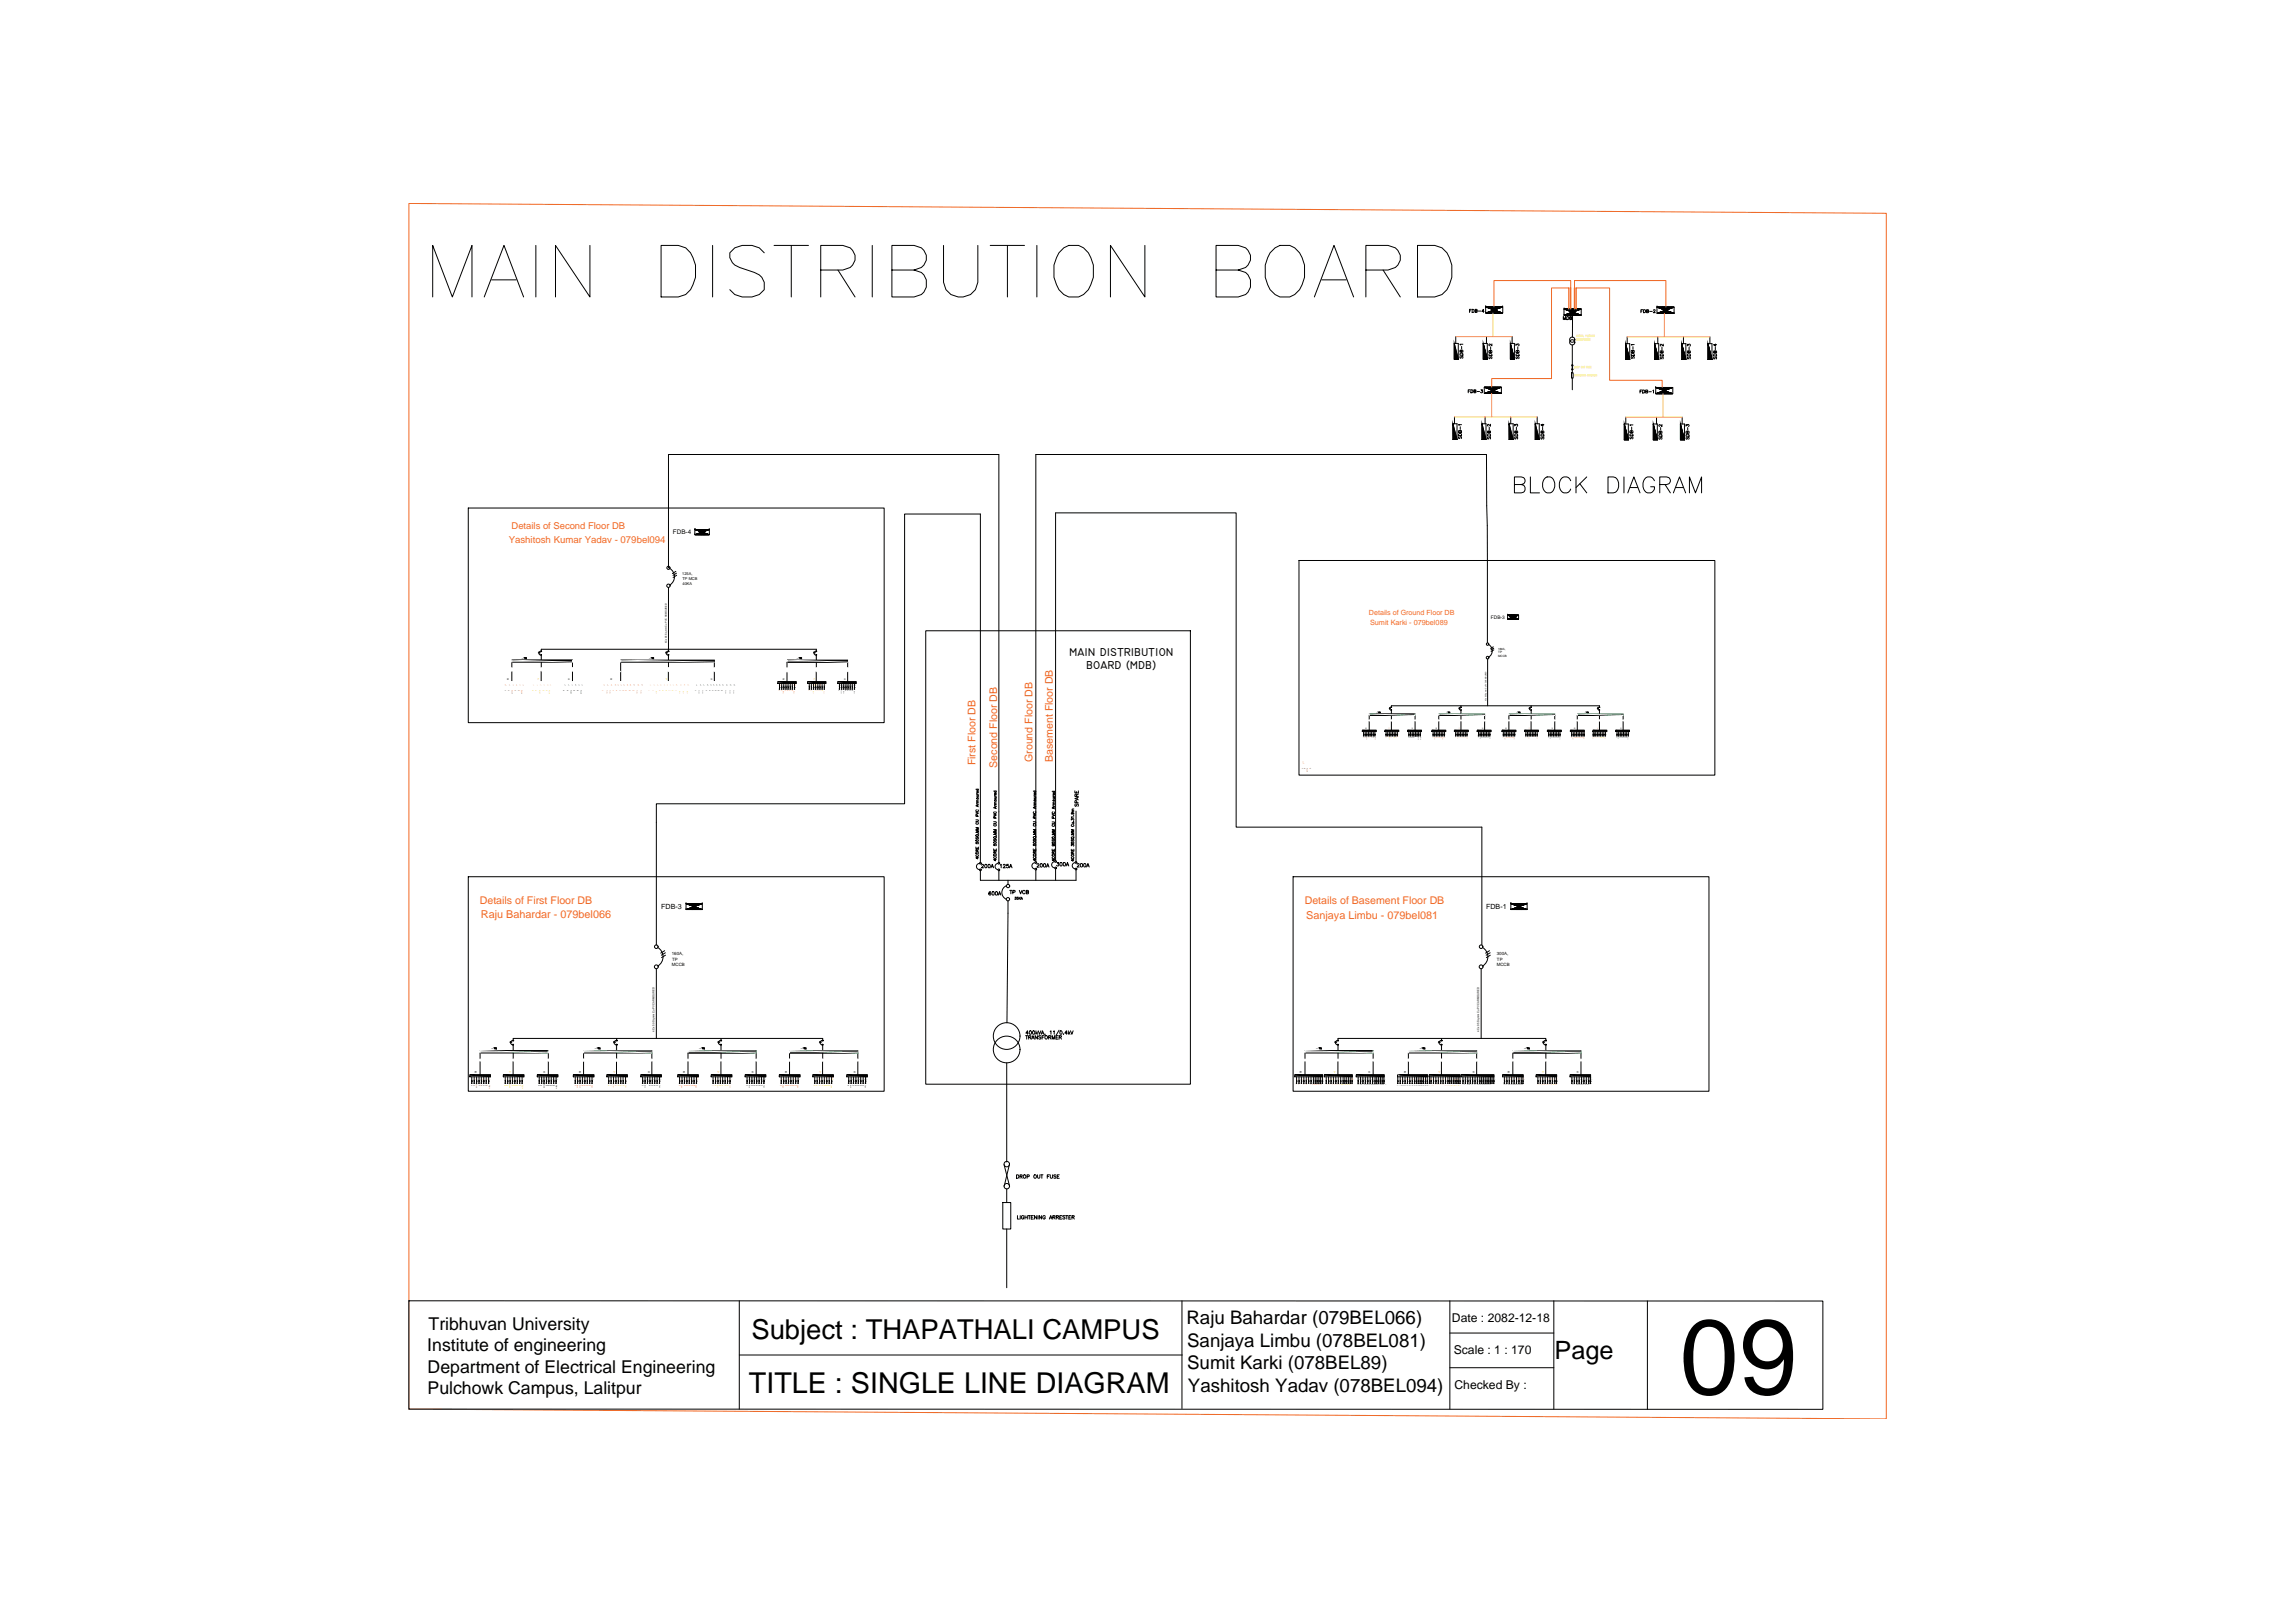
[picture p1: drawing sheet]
<svg xmlns="http://www.w3.org/2000/svg" width="841mm" height="594mm" viewBox="0 0 841 594" stroke-linecap="round" stroke-linejoin="round" font-family="sans-serif">
<defs><g id="words">
<text font-size="38.9" x="615.5" y="510.6">09</text>
<text font-size="26.5" x="157.7" y="110.1">MAIN DISTRIBUTION BOARD</text>
<text font-size="10.5" x="274.4" y="510">TITLE : SINGLE LINE DIAGRAM</text>
<text font-size="10" x="275.4" y="490.3">Subject : THAPATHALI CAMPUS</text>
<text font-size="9.7" x="554.2" y="181.7">BLOCK DIAGRAM</text>
<text font-size="9.3" x="569.7" y="497.6">Page</text>
<g font-size="6.8">
<text x="434.8" y="485">Raju Bahardar (079BEL066)</text>
<text x="435" y="493.2">Sanjaya Limbu (078BEL081)</text>
<text x="435" y="501.5">Sumit Karki (078BEL89)</text>
<text x="435.3" y="509.7">Yashitosh Yadav (078BEL094)</text>
</g>
<g font-size="6.5">
<text x="157" y="487.1">Tribhuvan University</text>
<text x="156.6" y="495">Institute of engineering</text>
<text x="156.7" y="502.8">Department of Electrical Engineering</text>
<text x="156.7" y="510.6">Pulchowk Campus, Lalitpur</text>
</g>
<g font-size="4.5">
<text x="532.1" y="484.2">Date : 2082-12-18</text>
<text x="532.8" y="495.8">Scale : 1 : 170</text>
<text x="533" y="508.6">Checked By :</text>
</g>
<g font-size="4.4">
<text x="379.2" y="318.9">200A</text>
<text x="386.3" y="318.6">300A</text>
<text x="393.7" y="318.9">200A</text>
<text x="361.6" y="329.1">600A</text>
</g>
<g font-size="4.2">
<text x="391.9" y="240.1">MAIN DISTRIBUTION</text>
<text x="398.1" y="245.2">BOARD (MDB)</text>
</g>
<g font-size="4">
<text x="537.6" y="115.7">FDB-4</text>
<text x="571.9" y="118.2">MDB</text>
<text x="600.4" y="115.7">FDB-2</text>
<text x="547.9" y="132.6" transform="rotate(-90 547.9 132.6)">SDB-2</text>
<text x="557.7" y="132.6" transform="rotate(-90 557.7 132.6)">SDB-3</text>
<text x="600.1" y="132.6" transform="rotate(-90 600.1 132.6)">SDB-1</text>
<text x="610.7" y="132.6" transform="rotate(-90 610.7 132.6)">SDB-2</text>
<text x="620.5" y="132.6" transform="rotate(-90 620.5 132.6)">SDB-3</text>
<text x="630.4" y="132.6" transform="rotate(-90 630.4 132.6)">SDB-4</text>
<text x="537.3" y="145">FDB-3</text>
<text x="536.9" y="161.9" transform="rotate(-90 536.9 161.9)">SDB-1</text>
<text x="547.5" y="161.9" transform="rotate(-90 547.5 161.9)">SDB-2</text>
<text x="557.4" y="161.9" transform="rotate(-90 557.4 161.9)">SDB-3</text>
<text x="566.9" y="161.9" transform="rotate(-90 566.9 161.9)">SDB-4</text>
<text x="610.3" y="162.3" transform="rotate(-90 610.3 162.3)">SDB-2</text>
<text x="620.2" y="162.3" transform="rotate(-90 620.2 162.3)">SDB-3</text>
<text x="358.8" y="318.9">200A</text>
<text x="365.8" y="318.9">125A</text>
<text x="369" y="328.4">TP VCB</text>
</g>
<g font-size="4" fill="#f26722">
<text x="176.3" y="336.4">Raju Bahardar - 079bel066</text>
<text x="478.7" y="336.4">Sanjaya Limbu - 079bel081</text>
</g>
<g font-size="3.9" fill="#f26722">
<text x="357.5" y="280.3" transform="rotate(-90 357.5 280.3)">First Floor DB</text>
<text x="365.4" y="281.2" transform="rotate(-90 365.4 281.2)">Second Floor DB</text>
<text x="378.4" y="279.1" transform="rotate(-90 378.4 279.1)">Ground Floor DB</text>
<text x="385.9" y="279.1" transform="rotate(-90 385.9 279.1)">Basement Floor DB</text>
<text x="175.8" y="330.9">Details of First Floor DB</text>
<text x="478.1" y="330.9">Details of Basement Floor DB</text>
</g>
<g font-size="3.5" fill="#f26722">
<text x="187.5" y="193.9">Details of Second Floor DB</text>
<text x="186.4" y="198.8">Yashitosh Kumar Yadav - 079bel094</text>
</g>
<text font-size="2.7" fill="#f26722" x="502.1" y="229">Sumit Karki - 079bel089</text>
<text font-size="2.6" fill="#f26722" x="501.7" y="225.3">Details of Ground Floor DB</text>
<g font-size="2.6">
<text x="242.3" y="332.9">FDB-3</text>
<text x="544.6" y="332.9">FDB-1</text>
</g>
<text font-size="2.3" x="246.6" y="195.6">FDB-4</text>
<text font-size="1.8" x="546.4" y="226.6">FDB-3</text>
<g font-size="1.6">
<text x="246.2" y="349.9">160A,</text>
<text x="246.2" y="353.8">MCCB</text>
<text x="246.3" y="351.8">TP</text>
<text x="548.5" y="353.8">MCCB</text>
<text x="548.5" y="349.9">300A,</text>
<text x="548.6" y="351.8">TP</text>
</g>
<g font-size="1.4">
<text x="250" y="210.7">125A,</text>
<text x="250.1" y="212.5">TP MCB</text>
<text x="250.1" y="214.2">40KA</text>
</g>
<g font-size="1.1">
<text x="549" y="238">160A,</text>
<text x="549" y="239.3">TP</text>
<text x="549" y="240.6">MCCB</text>
</g>
<g font-size="1">
<text x="239.8" y="377.9" transform="rotate(-90 239.8 377.9)">4C x 50 Sq.mm Cu PVC ARMOURED</text>
<text x="542.1" y="377.9" transform="rotate(-90 542.1 377.9)">4C x 95 Sq.mm Cu PVC ARMOURED</text>
<text x="174" y="393">R</text>
<text x="212.3" y="393">R</text>
<text x="250.3" y="393">R</text>
<text x="287.7" y="393">R</text>
<text x="476.3" y="393">R</text>
<text x="514.5" y="393">R</text>
<text x="552.6" y="393">R</text>
</g>
<g font-size="1" fill="#f8d731">
<text x="186.5" y="392.9">Y</text>
<text x="224.9" y="392.9">Y</text>
<text x="262.9" y="392.9">Y</text>
<text x="300.3" y="392.9">Y</text>
<text x="488.9" y="392.9">Y</text>
<text x="527.1" y="392.9">Y</text>
<text x="565.2" y="392.9">Y</text>
</g>
<g font-size="1" fill="#293189">
<text x="199.2" y="392.9">B</text>
<text x="237.5" y="392.9">B</text>
<text x="275.6" y="392.9">B</text>
<text x="312.9" y="392.9">B</text>
<text x="501.5" y="392.9">B</text>
<text x="539.8" y="392.9">B</text>
<text x="577.8" y="392.9">B</text>
</g>
<g font-size=".9">
<text x="244.4" y="235.7" transform="rotate(-90 244.4 235.7)">4C x 95 Sq.mm Cu PVC ARMOURED</text>
<text x="185.8" y="249">R</text>
<text x="223.7" y="249">R</text>
<text x="286.9" y="249">R</text>
</g>
<g font-size=".9" fill="#f8d731">
<text x="197" y="249">Y</text>
<text x="244" y="249">Y</text>
<text x="298.1" y="249">Y</text>
</g>
<g font-size=".9" fill="#293189">
<text x="208.3" y="249">B</text>
<text x="260.5" y="249">B</text>
<text x="309.3" y="249">B</text>
</g>
<g font-size=".7">
<text x="544.7" y="256.9" transform="rotate(-90 544.7 256.9)">4C x 95 Sq.mm Cu PVC ARMOURED</text>
<text x="500.5" y="267">R</text>
<text x="526.2" y="267">R</text>
<text x="551.8" y="267">R</text>
<text x="576.9" y="267">R</text>
</g>
<g font-size=".7" fill="#f8d731">
<text x="508.9" y="267">Y</text>
<text x="534.7" y="267">Y</text>
<text x="560.2" y="267">Y</text>
<text x="585.3" y="267">Y</text>
</g>
<g font-size=".7" fill="#293189">
<text x="517.4" y="267">B</text>
<text x="543.2" y="267">B</text>
<text x="568.7" y="267">B</text>
<text x="593.8" y="267">B</text>
</g>
<g font-size=".5" fill="#991b1e">
<text x="185" y="253.2">1L</text>
<text x="186.3" y="253.2">4L</text>
<text x="187.6" y="252.8" transform="rotate(90 187.6 252.8)">Spare</text>
<text x="188.5" y="253.2">1P</text>
<text x="189.9" y="253.2">4P</text>
<text x="191.1" y="252.8" transform="rotate(90 191.1 252.8)">Spare</text>
<text x="477.1" y="281.8">1L 4L</text>
<text x="478.9" y="281.3" transform="rotate(90 478.9 281.3)">Spare</text>
<text x="479.8" y="281.8">1P</text>
<text x="172.7" y="397.7">1L 4L</text>
<text x="174.5" y="397.1" transform="rotate(90 174.5 397.1)">Spare</text>
<text x="175.4" y="397.7">1P 4P 7P 10P</text>
<text x="179.2" y="397.2" transform="rotate(90 179.2 397.2)">Spare</text>
</g>
<g font-size=".5" fill="#f1eb1f">
<text x="195" y="253.2">2L</text>
<text x="196.2" y="253.2">5L</text>
<text x="197.7" y="252.8" transform="rotate(90 197.7 252.8)">Spare</text>
<text x="198.9" y="253.2">2P</text>
<text x="200.1" y="253.2">5P</text>
<text x="201.3" y="252.8" transform="rotate(90 201.3 252.8)">Spare</text>
<text x="184.9" y="397.7">2L 5L</text>
<text x="186.8" y="397.1" transform="rotate(90 186.8 397.1)">Spare</text>
<text x="187.6" y="397.7">2P 5P 8P 11P</text>
<text x="191.4" y="397.2" transform="rotate(90 191.4 397.2)">Spare</text>
</g>
<g font-size=".5">
<text x="206.3" y="253.2">3L</text>
<text x="207.8" y="253.2">6L</text>
<text x="209.2" y="252.8" transform="rotate(90 209.2 252.8)">Spare</text>
<text x="210.1" y="253.2">3P</text>
<text x="211.5" y="253.2">6P</text>
<text x="212.8" y="252.8" transform="rotate(90 212.8 252.8)">Spare</text>
<text x="197.3" y="397.7">3L 6L</text>
<text x="199.2" y="397.1" transform="rotate(90 199.2 397.1)">Spare</text>
<text x="200.1" y="397.7">3P 6P 9P 12P</text>
<text x="203.8" y="397.2" transform="rotate(90 203.8 397.2)">Spare</text>
</g>
<g font-size=".5" fill="#fff">
<text x="510.9" y="259.5">50 A,</text>
<text x="536.1" y="259.5">50 A,</text>
<text x="544.6" y="261.8">63 A,</text>
<text x="544.6" y="262.4">TPN bus-bar</text>
<text x="561.7" y="259.5">50 A,</text>
<text x="561.7" y="260.1">TP MCB</text>
<text x="570.6" y="261.8">63 A,</text>
<text x="586.9" y="259.5">50 A,</text>
<text x="586.9" y="260.1">TP MCB</text>
<text x="595.4" y="261.8">63 A,</text>
</g>
<g font-size=".4" fill="#cd2027">
<text x="220.7" y="253.2">4L</text>
<text x="224.5" y="253.2">1P</text>
<text x="225.7" y="253.3">4P</text>
<text x="228" y="253.3">10P</text>
<text x="229.1" y="253.3">13P</text>
<text x="230.4" y="253.3">16P</text>
<text x="231.8" y="253.3">19P</text>
<text x="210.7" y="397.7">7L</text>
<text x="211.5" y="397.3" transform="rotate(90 211.5 397.3)">Spare</text>
<text x="212.5" y="397.3" transform="rotate(90 212.5 397.3)">Spare</text>
<text x="213" y="397.7">13P16P 22P 25P</text>
<text x="216.9" y="397.4" transform="rotate(90 216.9 397.4)">Spare</text>
<text x="248.8" y="397.7">11L</text>
<text x="249.8" y="397.3" transform="rotate(90 249.8 397.3)">Spare</text>
<text x="250.6" y="397.7">18P 28P 31P</text>
<text x="253.4" y="397.7">34P38P</text>
<text x="255" y="397.4" transform="rotate(90 255 397.4)">Spare</text>
</g>
<g font-size=".4" fill="#f8d731">
<text x="240.4" y="252.9" transform="rotate(90 240.4 252.9)">Spare</text>
<text x="241.6" y="253.3">2P</text>
<text x="242.7" y="253.3">5P</text>
<text x="244" y="253.2">8P</text>
<text x="246.2" y="253.2">14P</text>
<text x="247.4" y="253.2">17P</text>
<text x="248.9" y="252.9" transform="rotate(90 248.9 252.9)">Spare</text>
<text x="250.3" y="252.9" transform="rotate(90 250.3 252.9)">Spare</text>
<text x="251.8" y="252.9" transform="rotate(90 251.8 252.9)">Spare</text>
<text x="222.9" y="397.7">8L</text>
<text x="223.8" y="397.7">9L</text>
<text x="224.7" y="397.2" transform="rotate(90 224.7 397.2)">Spare</text>
<text x="225.4" y="397.7">14P 17P 23P 26P</text>
<text x="229.3" y="397.3" transform="rotate(90 229.3 397.3)">Spare</text>
<text x="261" y="397.7">12L 18L</text>
<text x="263" y="397.3" transform="rotate(90 263 397.3)">Spare</text>
<text x="263.5" y="397.6">19P 29P</text>
<text x="265.5" y="397.6">32P 35P</text>
<text x="267.4" y="397.3" transform="rotate(90 267.4 397.3)">Spare</text>
<text x="563.5" y="397.4">L10 L15 P61 P64 P67 P70 P73 P76 P88</text>
</g>
<g font-size=".4">
<text x="254.8" y="253.2">3L</text>
<text x="257.5" y="252.9" transform="rotate(90 257.5 252.9)">Spare</text>
<text x="258.6" y="253.3">3P</text>
<text x="260" y="253.3">6P</text>
<text x="261" y="253.3">9P</text>
<text x="261.9" y="253.2">12P</text>
<text x="263" y="253.2">15P</text>
<text x="264.2" y="253.2">18P</text>
<text x="265.9" y="252.9" transform="rotate(90 265.9 252.9)">Spare</text>
<text x="268.8" y="252.9" transform="rotate(90 268.8 252.9)">Spare</text>
<text x="307.2" y="253.2">3L</text>
<text x="308.2" y="252.9" transform="rotate(90 308.2 252.9)">Spare</text>
<text x="309.1" y="252.9" transform="rotate(90 309.1 252.9)">Spare</text>
<text x="309.7" y="253.2">3P</text>
<text x="310.5" y="253.3">6P</text>
<text x="311.3" y="253.2">9P</text>
<text x="312" y="253.2">12P</text>
<text x="313" y="252.9" transform="rotate(90 313 252.9)">Spare</text>
<text x="519.7" y="269.8" transform="rotate(90 519.7 269.8)">Spare</text>
<text x="520.5" y="269.8" transform="rotate(90 520.5 269.8)">Spare</text>
<text x="516.2" y="270.1">3L 3P 6P 9P12P14P</text>
<text x="180.1" y="384.1">SDB-1</text>
<text x="218" y="384.1">SDB-2</text>
<text x="256.3" y="384.1">SDB-3</text>
<text x="293.5" y="384.1">SDB-4</text>
<text x="482.3" y="384.1">SDB-1</text>
<text x="520.3" y="384.1">SDB-1</text>
<text x="558.5" y="384.1">SDB-1</text>
<text x="235.2" y="397.7">10L</text>
<text x="236.3" y="397.3" transform="rotate(90 236.3 397.3)">Spare</text>
<text x="237.7" y="397.7">15P 18P 24P 27P</text>
<text x="241.7" y="397.3" transform="rotate(90 241.7 397.3)">Spare</text>
<text x="273.4" y="397.7">13L</text>
<text x="274.5" y="397.3" transform="rotate(90 274.5 397.3)">Spare</text>
<text x="275.3" y="397.7">20P 30P 33P 36P 37P</text>
<text x="279.9" y="397.3" transform="rotate(90 279.9 397.3)">Spare</text>
<text x="310.5" y="397.7">16L</text>
<text x="311.6" y="397.3" transform="rotate(90 311.6 397.3)">Spare</text>
<text x="312.4" y="397.7">41P 44P 47P 50P 53P</text>
<text x="317" y="397.3" transform="rotate(90 317 397.3)">Spare</text>
<text x="497.5" y="397.4">L3</text>
<text x="498.4" y="397.4">L14</text>
<text x="500.1" y="397.4">P3 P6</text>
<text x="501.6" y="397.4">P9</text>
<text x="502.3" y="397.4">P12 P15 P18 P21 P78 P85</text>
<text x="551.1" y="397.5">L9</text>
<text x="551.8" y="397.5">L12</text>
<text x="552.8" y="397.5">P60</text>
<text x="553.7" y="397.5">P63 P66 P69 P72 P75 P87</text>
<text x="576.1" y="397.6">L12</text>
<text x="577.7" y="397.5">P62 P65 P68 P71 P74 P86</text>
</g>
<g font-size=".4" fill="#ed1f24">
<text x="285.4" y="253.2">1L</text>
<text x="286.2" y="253.2">4L</text>
<text x="287" y="253" transform="rotate(90 287 253)">Spare</text>
<text x="287.6" y="253.2">1P</text>
<text x="288.5" y="253.3">4P</text>
<text x="289.2" y="253.3">7P</text>
<text x="290.1" y="253.3">10P</text>
<text x="290.9" y="253" transform="rotate(90 290.9 253)">Spare</text>
<text x="285.9" y="397.7">14L</text>
<text x="286.9" y="397.3" transform="rotate(90 286.9 397.3)">Spare</text>
<text x="287.7" y="397.7">39P42P 45P 48P 51P</text>
<text x="292.2" y="397.4" transform="rotate(90 292.2 397.4)">Spare</text>
</g>
<g font-size=".4" fill="#f1eb1f">
<text x="296.2" y="253.2">2L</text>
<text x="297" y="253.2">5L</text>
<text x="298" y="252.9" transform="rotate(90 298 252.9)">Spare</text>
<text x="298.9" y="253.3">2P</text>
<text x="299.6" y="253.3">5P 8P</text>
<text x="301" y="253.2">11P</text>
<text x="301.9" y="252.9" transform="rotate(90 301.9 252.9)">Spare</text>
<text x="509" y="269.8" transform="rotate(90 509 269.8)">Spare</text>
<text x="507.8" y="270.1">2L 2P</text>
<text x="509.6" y="270.1">5P 8P 8P 11P15P</text>
<text x="298.2" y="397.7">15L 17L</text>
<text x="300.1" y="397.7">40P</text>
<text x="301.1" y="397.7">43P 46P49P 52P</text>
<text x="304.6" y="397.3" transform="rotate(90 304.6 397.3)">Spare</text>
<text x="485.9" y="397.4">L2</text>
<text x="486.7" y="397.4">L13</text>
<text x="488.3" y="397.4">P2</text>
<text x="489.1" y="397.4">P5</text>
<text x="489.8" y="397.4">P8 P11P14P17 P20</text>
<text x="493.6" y="397.4">P77 P80</text>
</g>
<g font-size=".4" fill="#991b1e">
<text x="500.8" y="269.8" transform="rotate(90 500.8 269.8)">Spare</text>
<text x="504" y="269.8" transform="rotate(90 504 269.8)">Spare</text>
<text x="499.6" y="270.1">1L 4L</text>
<text x="501.4" y="270.1">1P 4P 7P 10P</text>
</g>
<g font-size=".3">
<text x="191.2" y="241.2">SDB-1</text>
<text x="237.9" y="241.2">SDB-2</text>
<text x="292" y="241.2">SDB-3</text>
<text x="504.5" y="261">SDB-1</text>
<text x="530" y="261">SDB-2</text>
<text x="555.7" y="261">SDB-3</text>
<text x="580.8" y="261">SDB-4</text>
<text x="542.4" y="269.9" transform="rotate(90 542.4 269.9)">Spare</text>
<text x="545.9" y="269.9" transform="rotate(90 545.9 269.9)">Spare</text>
<text x="568" y="269.9" transform="rotate(90 568 269.9)">Spare</text>
<text x="571.6" y="269.9" transform="rotate(90 571.6 269.9)">Spare</text>
<text x="593" y="269.9" transform="rotate(90 593 269.9)">Spare</text>
<text x="596.6" y="269.9" transform="rotate(90 596.6 269.9)">Spare</text>
<text x="541.6" y="270.1">7L</text>
<text x="542.7" y="270.1">18P 21P 25P 24P 27P</text>
<text x="567.3" y="270.1">10L</text>
<text x="568.5" y="270.1">31P 34P 33P 37P 40P</text>
<text x="592.3" y="270.1">13L</text>
<text x="593.5" y="270.1">44P 47P 47P 50P 53P</text>
<text x="513.4" y="397.8">P23 P26</text>
<text x="514.7" y="397.8">P29</text>
<text x="515.6" y="397.7">P32</text>
<text x="516.5" y="397.7">P35</text>
<text x="517.4" y="397.7">P38</text>
<text x="518.2" y="397.7">P41</text>
<text x="519" y="397.7">P44 P47</text>
<text x="520.1" y="397.8">P50 P53 P56</text>
<text x="522.2" y="397.8">P59</text>
<text x="522.9" y="397.7">P83</text>
<text x="536" y="397.5">L7</text>
<text x="536.7" y="397.5">L8</text>
<text x="537.7" y="397.4">P25 P28</text>
<text x="539.4" y="397.4">P31</text>
<text x="540.3" y="397.4">P34</text>
<text x="541.3" y="397.4">P37 P40P43 P46 P52 P55</text>
<text x="545.1" y="397.4">P58</text>
<text x="545.9" y="397.4">P82</text>
</g>
<g font-size=".3" fill="#cd2027">
<text x="525.7" y="269.9" transform="rotate(90 525.7 269.9)">Spare</text>
<text x="528.6" y="269.9" transform="rotate(90 528.6 269.9)">Spare</text>
<text x="551.4" y="269.9" transform="rotate(90 551.4 269.9)">Spare</text>
<text x="554.9" y="269.9" transform="rotate(90 554.9 269.9)">Spare</text>
<text x="525.1" y="270.1">5L</text>
<text x="526.1" y="270.1">16P 19P 23P 26P</text>
<text x="529.1" y="270.1">28P</text>
<text x="550.7" y="270.1">8L</text>
<text x="551.9" y="270.1">29P32P 35P 34P38P</text>
<text x="475" y="397.2">L1</text>
<text x="475.8" y="397.2">L4</text>
<text x="477.7" y="397.2">P1</text>
<text x="478.6" y="397.2">P4</text>
<text x="479.5" y="397.2">P7</text>
<text x="480.2" y="397.2">P10</text>
<text x="481.1" y="397.2">P13P16</text>
<text x="482.3" y="397.3">P19 P22</text>
<text x="483.8" y="397.2">P79</text>
</g>
<g font-size=".3" fill="#f8d731">
<text x="534.1" y="269.9" transform="rotate(90 534.1 269.9)">Spare</text>
<text x="537.6" y="269.9" transform="rotate(90 537.6 269.9)">Spare</text>
<text x="560.3" y="269.9" transform="rotate(90 560.3 269.9)">Spare</text>
<text x="563.3" y="269.9" transform="rotate(90 563.3 269.9)">Spare</text>
<text x="583.7" y="269.9" transform="rotate(90 583.7 269.9)">Spare</text>
<text x="533.3" y="270.1">6L</text>
<text x="534.4" y="270.1">17P 20P 24P 27P 26P</text>
<text x="559" y="270.1">9L</text>
<text x="559.6" y="270.1">41P</text>
<text x="560.6" y="270.1">30P33P</text>
<text x="561.9" y="270.1">36P 39P</text>
</g>
<g font-size=".3" fill="#ed1f24">
<text x="576.4" y="269.9" transform="rotate(90 576.4 269.9)">Spare</text>
<text x="580.5" y="269.8" transform="rotate(90 580.5 269.8)">Spare</text>
<text x="575.7" y="270.1">11L</text>
<text x="576.9" y="270.1">42P45P 48P 48P 51P 54P</text>
</g>
<g font-size=".3" fill="#f1eb1f">
<text x="588.2" y="269.9" transform="rotate(90 588.2 269.9)">Spare</text>
<text x="583.9" y="270.1">12L 43P 46P</text>
<text x="585.9" y="270.1">43P 46P 49P 52P</text>
<text x="523.8" y="397.7">L6</text>
<text x="524.9" y="397.7">P24</text>
<text x="526" y="397.6">P27</text>
<text x="526.8" y="397.6">P30</text>
<text x="527.7" y="397.6">P33</text>
<text x="528.6" y="397.6">P36</text>
<text x="529.4" y="397.6">P39</text>
<text x="530.4" y="397.6">P42</text>
<text x="531.1" y="397.7">P45 P51 P54</text>
<text x="532.9" y="397.7">P57 P81</text>
<text x="534.2" y="397.7">P84</text>
</g>
<g font-size=".2" fill="#cd2027">
<text x="185.2" y="250.8">6A</text>
<text x="185.2" y="251.1">SP</text>
<text x="185.2" y="251.3">MCB</text>
<text x="223.9" y="251.3">MCB</text>
<text x="223.9" y="250.8">6A</text>
<text x="223.9" y="251.1">SP</text>
<text x="225.4" y="250.8">16A</text>
<text x="225.4" y="251.1">SP</text>
<text x="225.4" y="251.3">MCB</text>
<text x="229.8" y="250.8">16A</text>
<text x="229.8" y="251.1">SP</text>
<text x="229.8" y="251.3">MCB</text>
<text x="230.9" y="250.8">16A</text>
<text x="230.9" y="251.1">SP</text>
<text x="230.9" y="251.3">MCB</text>
<text x="477.4" y="279.4">SP</text>
<text x="477.4" y="279.7">MCB</text>
<text x="173" y="394.9">6A</text>
<text x="173" y="395.2">SP</text>
<text x="173" y="395.5">MCB</text>
<text x="173.9" y="394.9">6A</text>
<text x="173.9" y="395.2">SP</text>
<text x="173.9" y="395.5">MCB</text>
<text x="174.8" y="394.9">6A</text>
<text x="174.8" y="395.2">SP</text>
<text x="174.8" y="395.5">MCB</text>
<text x="175.6" y="394.9">16A</text>
<text x="175.7" y="395.2">SP</text>
<text x="175.7" y="395.5">MCB</text>
<text x="176.5" y="394.9">16A</text>
<text x="176.5" y="395.2">SP</text>
<text x="176.5" y="395.5">MCB</text>
<text x="177.4" y="394.9">16A</text>
<text x="177.4" y="395.2">SP</text>
<text x="177.4" y="395.5">MCB</text>
<text x="178.3" y="394.9">16A</text>
<text x="178.3" y="395.2">SP</text>
<text x="178.3" y="395.5">MCB</text>
<text x="179.2" y="394.9">16A</text>
<text x="179.2" y="395.2">SP</text>
<text x="179.2" y="395.5">MCB</text>
<text x="210.9" y="394.9">6A</text>
<text x="210.9" y="395.2">SP</text>
<text x="210.9" y="395.5">MCB</text>
<text x="211.8" y="394.9">6A</text>
<text x="211.8" y="395.2">SP</text>
<text x="211.8" y="395.5">MCB</text>
<text x="212.7" y="394.9">6A</text>
<text x="212.7" y="395.2">SP</text>
<text x="212.7" y="395.5">MCB</text>
<text x="213.5" y="394.9">16A</text>
<text x="213.5" y="395.5">MCB</text>
<text x="213.6" y="395.2">SP</text>
<text x="214.4" y="394.9">16A</text>
<text x="214.4" y="395.2">SP</text>
<text x="214.4" y="395.5">MCB</text>
<text x="215.3" y="394.9">16A</text>
<text x="215.3" y="395.2">SP</text>
<text x="215.3" y="395.5">MCB</text>
<text x="216.1" y="394.9">16A</text>
<text x="216.2" y="395.2">SP</text>
<text x="216.2" y="395.5">MCB</text>
<text x="217" y="394.9">16A</text>
<text x="217.1" y="395.2">SP</text>
<text x="217.1" y="395.5">MCB</text>
<text x="249.2" y="394.9">6A</text>
<text x="249.2" y="395.2">SP</text>
<text x="249.2" y="395.5">MCB</text>
<text x="250" y="394.9">6A</text>
<text x="250" y="395.2">SP</text>
<text x="250" y="395.5">MCB</text>
<text x="250.9" y="394.9">16A</text>
<text x="250.9" y="395.2">SP</text>
<text x="250.9" y="395.5">MCB</text>
<text x="251.8" y="394.9">16A</text>
<text x="251.8" y="395.2">SP</text>
<text x="251.8" y="395.5">MCB</text>
<text x="252.7" y="394.9">16A</text>
<text x="252.7" y="395.2">SP</text>
<text x="252.7" y="395.5">MCB</text>
<text x="253.5" y="394.9">16A</text>
<text x="253.5" y="395.2">SP</text>
<text x="253.5" y="395.5">MCB</text>
<text x="254.5" y="394.9">16A</text>
<text x="254.5" y="395.2">SP</text>
<text x="254.5" y="395.5">MCB</text>
<text x="255.3" y="394.9">16A</text>
<text x="255.3" y="395.2">SP</text>
<text x="255.3" y="395.5">MCB</text>
<text x="475.3" y="394.9">6A</text>
<text x="475.3" y="395.2">SP</text>
<text x="475.3" y="395.5">MCB</text>
<text x="476.2" y="394.9">6A</text>
<text x="476.2" y="395.2">SP</text>
<text x="476.2" y="395.5">MCB</text>
<text x="477" y="394.9">6A</text>
<text x="477" y="395.2">SP</text>
<text x="477" y="395.5">MCB</text>
<text x="477.9" y="394.9">16A</text>
<text x="477.9" y="395.2">SP</text>
<text x="477.9" y="395.5">MCB</text>
<text x="478.8" y="394.9">16A</text>
<text x="478.8" y="395.2">SP</text>
<text x="478.8" y="395.5">MCB</text>
<text x="479.6" y="394.9">16A</text>
<text x="479.6" y="395.2">SP</text>
<text x="479.6" y="395.5">MCB</text>
<text x="480.6" y="394.9">16A</text>
<text x="480.6" y="395.2">SP</text>
<text x="480.6" y="395.5">MCB</text>
<text x="481.4" y="394.9">16A 16A</text>
<text x="481.4" y="395.2">SP</text>
<text x="481.4" y="395.5">MCBMCB MCB MCB MCB MCB</text>
<text x="482" y="395.2">SP</text>
<text x="482.6" y="394.9">16A</text>
<text x="482.6" y="395.2">SP</text>
<text x="483.3" y="394.9">16A</text>
<text x="483.3" y="395.2">SP</text>
<text x="483.9" y="394.9">16A</text>
<text x="483.9" y="395.2">SP</text>
<text x="484.6" y="394.9">16A</text>
<text x="484.6" y="395.2">SP</text>
<text x="512.3" y="394.9">6A</text>
<text x="512.3" y="395.2">SP</text>
<text x="512.3" y="395.5">MCB</text>
<text x="513.2" y="394.9">6A</text>
<text x="513.2" y="395.2">SP</text>
<text x="513.2" y="395.5">MCB</text>
<text x="514.1" y="394.9">16A</text>
<text x="514.1" y="395.2">SP</text>
<text x="514.1" y="395.5">MCB</text>
<text x="515" y="394.9">16A</text>
<text x="515" y="395.2">SP</text>
<text x="515" y="395.5">MCB</text>
<text x="515.9" y="394.9">16A</text>
<text x="515.9" y="395.2">SP</text>
<text x="515.9" y="395.5">MCB</text>
<text x="516.7" y="394.9">16A</text>
<text x="516.7" y="395.2">SP</text>
<text x="516.7" y="395.5">MCB</text>
<text x="517.6" y="394.9">16A</text>
<text x="517.6" y="395.2">SP</text>
<text x="517.6" y="395.5">MCB</text>
<text x="518.5" y="394.9">16A 16A</text>
<text x="518.5" y="395.2">SP</text>
<text x="518.5" y="395.5">MCBMCB MCB MCB MCB MCB</text>
<text x="519.1" y="395.2">SP</text>
<text x="519.7" y="394.9">16A</text>
<text x="519.7" y="395.2">SP</text>
<text x="520.4" y="394.9">16A</text>
<text x="520.4" y="395.2">SP</text>
<text x="521" y="394.9">16A 16A</text>
<text x="521" y="395.2">SP</text>
<text x="521.6" y="395.2">SP</text>
<text x="522.3" y="394.9">16A</text>
<text x="522.4" y="395.2">SP</text>
<text x="522.4" y="395.5">MCB MCB</text>
<text x="523" y="394.9">16A</text>
<text x="523" y="395.2">SP</text>
<text x="551.4" y="394.9">6A</text>
<text x="551.4" y="395.2">SP</text>
<text x="551.4" y="395.5">MCB</text>
<text x="552.3" y="394.9">6A</text>
<text x="552.3" y="395.2">SP</text>
<text x="552.3" y="395.5">MCB</text>
<text x="553.2" y="394.9">16A</text>
<text x="553.2" y="395.5">MCB</text>
<text x="553.2" y="395.2">SP</text>
<text x="554.1" y="394.9">16A</text>
<text x="554.1" y="395.2">SP</text>
<text x="554.1" y="395.5">MCB</text>
<text x="554.9" y="394.9">16A</text>
<text x="554.9" y="395.2">SP</text>
<text x="554.9" y="395.5">MCB</text>
<text x="555.8" y="394.9">16A</text>
<text x="555.8" y="395.5">MCB</text>
<text x="555.8" y="395.2">SP</text>
<text x="556.7" y="394.9">16A</text>
<text x="556.7" y="395.2">SP</text>
<text x="556.7" y="395.5">MCB</text>
<text x="557.6" y="394.9">16A 16A</text>
<text x="557.6" y="395.2">SP</text>
<text x="557.6" y="395.5">MCB MCB</text>
<text x="558.2" y="395.2">SP</text>
</g>
<g font-size=".2" fill="#f1eb1f">
<text x="200.5" y="250.8">16A</text>
<text x="200.6" y="251.1">SP</text>
<text x="200.6" y="251.3">MCB</text>
<text x="296.7" y="250.8">6A</text>
<text x="296.7" y="251.1">SP</text>
<text x="296.7" y="251.3">MCB</text>
<text x="297.5" y="250.8">6A</text>
<text x="297.5" y="251.1">SP</text>
<text x="297.5" y="251.3">MCB</text>
<text x="298.3" y="250.8">6A</text>
<text x="298.3" y="251.1">SP</text>
<text x="298.3" y="251.3">MCB</text>
<text x="299.1" y="250.8">16A</text>
<text x="299.1" y="251.1">SP</text>
<text x="299.1" y="251.3">MCB</text>
<text x="299.8" y="250.8">16A</text>
<text x="299.8" y="251.1">SP</text>
<text x="299.8" y="251.3">MCB</text>
<text x="300.6" y="250.8">16A</text>
<text x="300.6" y="251.1">SP</text>
<text x="300.6" y="251.3">MCB</text>
<text x="301.4" y="250.8">16A</text>
<text x="301.4" y="251.3">MCB</text>
<text x="301.4" y="251.1">SP</text>
<text x="302.2" y="250.8">16A</text>
<text x="302.2" y="251.1">SP</text>
<text x="302.2" y="251.3">MCB</text>
<text x="185.2" y="394.9">6A</text>
<text x="185.2" y="395.2">SP</text>
<text x="185.2" y="395.5">MCB</text>
<text x="186.1" y="394.9">6A</text>
<text x="186.1" y="395.2">SP</text>
<text x="186.1" y="395.5">MCB</text>
<text x="187" y="395.5">MCB</text>
<text x="187.1" y="394.9">6A</text>
<text x="187.1" y="395.2">SP</text>
<text x="187.9" y="394.9">16A</text>
<text x="187.9" y="395.2">SP</text>
<text x="187.9" y="395.5">MCB</text>
<text x="188.8" y="394.9">16A</text>
<text x="188.8" y="395.2">SP</text>
<text x="188.8" y="395.5">MCB</text>
<text x="189.6" y="394.9">16A</text>
<text x="189.6" y="395.5">MCB</text>
<text x="189.6" y="395.2">SP</text>
<text x="190.5" y="394.9">16A</text>
<text x="190.5" y="395.2">SP</text>
<text x="190.5" y="395.5">MCB</text>
<text x="191.4" y="394.9">16A</text>
<text x="191.4" y="395.2">SP</text>
<text x="191.4" y="395.5">MCB</text>
<text x="298.7" y="394.9">6A</text>
<text x="298.7" y="395.2">SP</text>
<text x="298.7" y="395.5">MCB</text>
<text x="299.6" y="394.9">6A</text>
<text x="299.6" y="395.2">SP</text>
<text x="299.6" y="395.5">MCB</text>
<text x="300.5" y="394.9">6A</text>
<text x="300.5" y="395.2">SP</text>
<text x="300.5" y="395.5">MCB</text>
<text x="301.4" y="394.9">16A</text>
<text x="301.4" y="395.2">SP</text>
<text x="301.4" y="395.5">MCB</text>
<text x="302.2" y="394.9">16A</text>
<text x="302.2" y="395.2">SP</text>
<text x="302.2" y="395.5">MCB</text>
<text x="303.1" y="394.9">16A</text>
<text x="303.1" y="395.2">SP</text>
<text x="303.1" y="395.5">MCB</text>
<text x="304" y="394.9">16A</text>
<text x="304" y="395.2">SP</text>
<text x="304" y="395.5">MCB</text>
<text x="304.9" y="394.9">16A</text>
<text x="304.9" y="395.2">SP</text>
<text x="304.9" y="395.5">MCB</text>
<text x="486.1" y="395.5">MCB</text>
<text x="486.1" y="394.9">6A</text>
<text x="486.1" y="395.2">SP</text>
<text x="487" y="395.5">MCB</text>
<text x="487" y="394.9">6A</text>
<text x="487" y="395.2">SP</text>
<text x="487.9" y="394.9">6A</text>
<text x="487.9" y="395.2">SP</text>
<text x="487.9" y="395.5">MCB</text>
<text x="488.8" y="394.9">16A</text>
<text x="488.8" y="395.2">SP</text>
<text x="488.8" y="395.5">MCB</text>
<text x="489.6" y="394.9">16A</text>
<text x="489.6" y="395.5">MCB</text>
<text x="489.7" y="395.2">SP</text>
<text x="490.5" y="394.9">16A</text>
<text x="490.5" y="395.2">SP</text>
<text x="490.5" y="395.5">MCB</text>
<text x="491.4" y="394.9">16A</text>
<text x="491.4" y="395.5">MCB</text>
<text x="491.4" y="395.2">SP</text>
<text x="492.3" y="394.9">16A 16A</text>
<text x="492.3" y="395.5">MCBMCB MCB MCB MCB MCB</text>
<text x="492.3" y="395.2">SP</text>
<text x="492.8" y="395.2">SP</text>
<text x="493.5" y="394.9">16A</text>
<text x="493.5" y="395.2">SP</text>
<text x="494.1" y="394.9">16A</text>
<text x="494.1" y="395.2">SP</text>
<text x="494.8" y="394.9">16A</text>
<text x="494.8" y="395.2">SP</text>
<text x="495.4" y="394.9">16A</text>
<text x="495.5" y="395.2">SP</text>
<text x="523.9" y="394.9">6A</text>
<text x="523.9" y="395.2">SP</text>
<text x="523.9" y="395.5">MCB MCB</text>
<text x="524.5" y="394.9">6A</text>
<text x="524.5" y="395.2">SP</text>
<text x="525.4" y="394.9">16A</text>
<text x="525.4" y="395.2">SP</text>
<text x="525.4" y="395.5">MCB</text>
<text x="526.3" y="394.9">16A</text>
<text x="526.3" y="395.2">SP</text>
<text x="526.3" y="395.5">MCB</text>
<text x="527.2" y="394.9">16A</text>
<text x="527.2" y="395.2">SP</text>
<text x="527.2" y="395.5">MCB</text>
<text x="528.1" y="394.9">16A</text>
<text x="528.1" y="395.2">SP</text>
<text x="528.1" y="395.5">MCB</text>
<text x="528.9" y="394.9">16A</text>
<text x="528.9" y="395.2">SP</text>
<text x="528.9" y="395.5">MCB</text>
<text x="529.8" y="394.9">16A</text>
<text x="529.8" y="395.2">SP</text>
<text x="529.8" y="395.5">MCB</text>
<text x="530.7" y="394.9">16A 16A</text>
<text x="530.7" y="395.2">SP</text>
<text x="530.7" y="395.5">MCBMCB MCB MCB MCB MCBMCB MCB</text>
<text x="531.3" y="395.2">SP</text>
<text x="531.9" y="394.9">16A</text>
<text x="531.9" y="395.2">SP</text>
<text x="532.6" y="394.9">16A</text>
<text x="532.6" y="395.2">SP</text>
<text x="533.2" y="394.9">16A</text>
<text x="533.2" y="395.2">SP</text>
<text x="533.9" y="394.9">16A 16A</text>
<text x="533.9" y="395.2">SP</text>
<text x="534.4" y="395.2">SP</text>
<text x="535" y="394.9">16A</text>
<text x="535" y="395.2">SP</text>
</g>
<g font-size=".2">
<text x="210.8" y="250.8">16A</text>
<text x="210.8" y="251.1">SP</text>
<text x="210.8" y="251.3">MCB</text>
<text x="255" y="250.8">6A</text>
<text x="255" y="251.1">SP</text>
<text x="255" y="251.3">MCB</text>
<text x="256.6" y="250.8">6A</text>
<text x="256.6" y="251.1">SP</text>
<text x="256.6" y="251.3">MCB</text>
<text x="259.2" y="250.8">16A</text>
<text x="259.2" y="251.1">SP</text>
<text x="259.2" y="251.3">MCB</text>
<text x="261.4" y="250.8">16A</text>
<text x="261.4" y="251.1">SP</text>
<text x="261.4" y="251.3">MCB</text>
<text x="262.5" y="250.8">16A</text>
<text x="262.5" y="251.1">SP</text>
<text x="262.5" y="251.3">MCB</text>
<text x="263.6" y="250.8">16A</text>
<text x="263.6" y="251.1">SP</text>
<text x="263.6" y="251.3">MCB</text>
<text x="264.8" y="250.8">16A</text>
<text x="264.8" y="251.1">SP</text>
<text x="264.8" y="251.3">MCB</text>
<text x="266.2" y="250.8">16A</text>
<text x="266.2" y="251.1">SP</text>
<text x="266.2" y="251.3">MCB</text>
<text x="267.6" y="250.8">16A</text>
<text x="267.6" y="251.1">SP</text>
<text x="267.6" y="251.3">MCB</text>
<text x="269" y="250.8">16A</text>
<text x="269" y="251.1">SP</text>
<text x="269" y="251.3">MCB</text>
<text x="307.7" y="250.8">6A</text>
<text x="307.7" y="251.1">SP</text>
<text x="307.7" y="251.3">MCB</text>
<text x="308.5" y="250.8">6A</text>
<text x="308.5" y="251.1">SP</text>
<text x="308.5" y="251.3">MCB</text>
<text x="309.3" y="250.8">16A</text>
<text x="309.3" y="251.1">SP</text>
<text x="309.3" y="251.3">MCB</text>
<text x="310.1" y="250.8">16A</text>
<text x="310.1" y="251.1">SP</text>
<text x="310.1" y="251.3">MCB</text>
<text x="310.8" y="250.8">16A</text>
<text x="310.8" y="251.1">SP</text>
<text x="310.8" y="251.3">MCB</text>
<text x="311.6" y="250.8">16A</text>
<text x="311.6" y="251.1">SP</text>
<text x="311.6" y="251.3">MCB</text>
<text x="312.4" y="250.8">16A</text>
<text x="312.4" y="251.3">MCB</text>
<text x="312.4" y="251.1">SP</text>
<text x="313.2" y="250.8">16A</text>
<text x="313.2" y="251.1">SP</text>
<text x="313.2" y="251.3">MCB</text>
<text x="197.7" y="394.9">6A</text>
<text x="197.7" y="395.2">SP</text>
<text x="197.7" y="395.5">MCB</text>
<text x="198.6" y="394.9">6A</text>
<text x="198.6" y="395.2">SP</text>
<text x="198.6" y="395.5">MCB</text>
<text x="199.5" y="394.9">6A</text>
<text x="199.5" y="395.2">SP</text>
<text x="199.5" y="395.5">MCB</text>
<text x="200.3" y="394.9">16A</text>
<text x="200.3" y="395.5">MCB</text>
<text x="200.3" y="395.2">SP</text>
<text x="201.2" y="394.9">16A</text>
<text x="201.2" y="395.2">SP</text>
<text x="201.2" y="395.5">MCB</text>
<text x="202" y="394.9">16A</text>
<text x="202" y="395.2">SP</text>
<text x="202" y="395.5">MCB</text>
<text x="202.9" y="394.9">16A</text>
<text x="203" y="395.2">SP</text>
<text x="203" y="395.5">MCB</text>
<text x="203.8" y="394.9">16A</text>
<text x="203.9" y="395.2">SP</text>
<text x="203.9" y="395.5">MCB</text>
<text x="235.6" y="394.9">6A</text>
<text x="235.6" y="395.2">SP</text>
<text x="235.6" y="395.5">MCB</text>
<text x="236.5" y="394.9">6A</text>
<text x="236.5" y="395.2">SP</text>
<text x="236.5" y="395.5">MCB</text>
<text x="237.4" y="394.9">6A</text>
<text x="237.4" y="395.2">SP</text>
<text x="237.4" y="395.5">MCB</text>
<text x="238.2" y="394.9">16A</text>
<text x="238.3" y="395.2">SP</text>
<text x="238.3" y="395.5">MCB</text>
<text x="239.1" y="394.9">16A</text>
<text x="239.1" y="395.2">SP</text>
<text x="239.1" y="395.5">MCB</text>
<text x="240" y="394.9">16A</text>
<text x="240" y="395.2">SP</text>
<text x="240" y="395.5">MCB</text>
<text x="240.9" y="394.9">16A</text>
<text x="240.9" y="395.2">SP</text>
<text x="240.9" y="395.5">MCB</text>
<text x="241.8" y="394.9">16A</text>
<text x="241.8" y="395.2">SP</text>
<text x="241.8" y="395.5">MCB</text>
<text x="273.9" y="394.9">6A</text>
<text x="273.9" y="395.2">SP</text>
<text x="273.9" y="395.5">MCB</text>
<text x="274.8" y="394.9">6A</text>
<text x="274.8" y="395.2">SP</text>
<text x="274.8" y="395.5">MCB</text>
<text x="275.7" y="394.9">6A</text>
<text x="275.7" y="395.2">SP</text>
<text x="275.7" y="395.5">MCB</text>
<text x="276.5" y="394.9">16A</text>
<text x="276.5" y="395.2">SP</text>
<text x="276.5" y="395.5">MCB</text>
<text x="277.4" y="394.9">16A</text>
<text x="277.4" y="395.2">SP</text>
<text x="277.4" y="395.5">MCB</text>
<text x="278.2" y="394.9">16A</text>
<text x="278.2" y="395.2">SP</text>
<text x="278.2" y="395.5">MCB</text>
<text x="279.2" y="394.9">16A</text>
<text x="279.2" y="395.2">SP</text>
<text x="279.2" y="395.5">MCB</text>
<text x="280.1" y="394.9">16A</text>
<text x="280.1" y="395.2">SP</text>
<text x="280.1" y="395.5">MCB</text>
<text x="311.1" y="394.9">6A</text>
<text x="311.1" y="395.2">SP</text>
<text x="311.1" y="395.5">MCB</text>
<text x="312" y="394.9">6A</text>
<text x="312" y="395.2">SP</text>
<text x="312" y="395.5">MCB</text>
<text x="312.9" y="394.9">16A</text>
<text x="312.9" y="395.2">SP</text>
<text x="312.9" y="395.5">MCB</text>
<text x="313.8" y="394.9">16A</text>
<text x="313.8" y="395.2">SP</text>
<text x="313.8" y="395.5">MCB</text>
<text x="314.6" y="394.9">16A</text>
<text x="314.6" y="395.2">SP</text>
<text x="314.6" y="395.5">MCB</text>
<text x="315.5" y="394.9">16A</text>
<text x="315.5" y="395.2">SP</text>
<text x="315.5" y="395.5">MCB</text>
<text x="316.4" y="394.9">16A</text>
<text x="316.4" y="395.2">SP</text>
<text x="316.4" y="395.5">MCB</text>
<text x="317.3" y="394.9">16A</text>
<text x="317.3" y="395.2">SP</text>
<text x="317.3" y="395.5">MCB</text>
<text x="497.8" y="394.9">6A</text>
<text x="497.8" y="395.2">SP</text>
<text x="497.8" y="395.5">MCB</text>
<text x="498.7" y="394.9">6A</text>
<text x="498.7" y="395.2">SP</text>
<text x="498.7" y="395.5">MCB</text>
<text x="499.6" y="394.9">6A</text>
<text x="499.6" y="395.2">SP</text>
<text x="499.6" y="395.5">MCB</text>
<text x="500.5" y="394.9">16A</text>
<text x="500.5" y="395.5">MCB</text>
<text x="500.5" y="395.2">SP</text>
<text x="501.3" y="394.9">16A</text>
<text x="501.3" y="395.2">SP</text>
<text x="501.3" y="395.5">MCB</text>
<text x="502.2" y="394.9">16A</text>
<text x="502.2" y="395.2">SP</text>
<text x="502.2" y="395.5">MCB</text>
<text x="503.1" y="394.9">16A</text>
<text x="503.1" y="395.2">SP</text>
<text x="503.1" y="395.5">MCB</text>
<text x="504" y="394.9">16A 16A</text>
<text x="504" y="395.2">SP</text>
<text x="504" y="395.5">MCBMCB MCB MCB MCB MCB</text>
<text x="504.5" y="395.2">SP</text>
<text x="505.1" y="394.9">16A</text>
<text x="505.2" y="395.2">SP</text>
<text x="505.8" y="394.9">16A</text>
<text x="505.9" y="395.2">SP</text>
<text x="506.5" y="394.9">16A</text>
<text x="506.5" y="395.2">SP</text>
<text x="507.1" y="394.9">16A</text>
<text x="507.1" y="395.2">SP</text>
<text x="536.2" y="394.9">6A</text>
<text x="536.2" y="395.2">SP</text>
<text x="536.2" y="395.5">MCB</text>
<text x="537.1" y="394.9">6A</text>
<text x="537.1" y="395.2">SP</text>
<text x="537.1" y="395.5">MCB</text>
<text x="538" y="394.9">16A</text>
<text x="538" y="395.2">SP</text>
<text x="538" y="395.5">MCB</text>
<text x="538.9" y="394.9">16A</text>
<text x="538.9" y="395.2">SP</text>
<text x="538.9" y="395.5">MCB</text>
<text x="539.7" y="394.9">16A</text>
<text x="539.7" y="395.2">SP</text>
<text x="539.7" y="395.5">MCB</text>
<text x="540.6" y="394.9">16A</text>
<text x="540.6" y="395.2">SP</text>
<text x="540.6" y="395.5">MCB</text>
<text x="541.5" y="394.9">16A</text>
<text x="541.5" y="395.2">SP</text>
<text x="541.5" y="395.5">MCB</text>
<text x="542.4" y="394.9">16A 16A</text>
<text x="542.4" y="395.2">SP</text>
<text x="542.4" y="395.5">MCBMCB MCB MCB MCB MCB MCBMCB MCB</text>
<text x="543" y="395.2">SP</text>
<text x="543.6" y="394.9">16A</text>
<text x="543.6" y="395.2">SP</text>
<text x="544.3" y="394.9">16A</text>
<text x="544.3" y="395.2">SP</text>
<text x="544.9" y="394.9">16A</text>
<text x="544.9" y="395.2">SP</text>
<text x="545.5" y="394.9">16A</text>
<text x="545.5" y="395.2">SP</text>
<text x="546.2" y="394.9">16A 16A</text>
<text x="546.2" y="395.2">SP</text>
<text x="546.7" y="395.2">SP</text>
<text x="547.4" y="394.9">16A</text>
<text x="547.4" y="395.2">SP</text>
<text x="576.1" y="394.9">6A</text>
<text x="576.1" y="395.2">SP</text>
<text x="576.1" y="395.5">MCB</text>
<text x="577" y="394.9">6A</text>
<text x="577" y="395.2">SP</text>
<text x="577" y="395.5">MCB</text>
<text x="577.9" y="394.9">6A</text>
<text x="577.9" y="395.2">SP</text>
<text x="577.9" y="395.5">MCB</text>
<text x="578.8" y="394.9">16A</text>
<text x="578.8" y="395.2">SP</text>
<text x="578.8" y="395.5">MCB</text>
<text x="579.7" y="394.9">16A</text>
<text x="579.7" y="395.2">SP</text>
<text x="579.7" y="395.5">MCB</text>
<text x="580.5" y="394.9">16A</text>
<text x="580.5" y="395.2">SP</text>
<text x="580.5" y="395.5">MCB</text>
<text x="581.4" y="394.9">16A</text>
<text x="581.4" y="395.2">SP</text>
<text x="581.4" y="395.5">MCB</text>
<text x="582.3" y="394.9">16A</text>
<text x="582.3" y="395.2">SP</text>
<text x="582.3" y="395.5">MCB MCB</text>
<text x="583" y="394.9">16A</text>
<text x="583" y="395.2">SP</text>
</g>
<g font-size=".2" fill="#f8d731">
<text x="247.8" y="250.8">16A</text>
<text x="247.8" y="251.1">SP</text>
<text x="247.8" y="251.3">MCB</text>
<text x="250.7" y="250.8">16A</text>
<text x="250.7" y="251.1">SP</text>
<text x="250.7" y="251.3">MCB</text>
<text x="223.1" y="394.9">6A</text>
<text x="223.1" y="395.2">SP</text>
<text x="223.1" y="395.5">MCB</text>
<text x="224" y="394.9">6A</text>
<text x="224" y="395.2">SP</text>
<text x="224" y="395.5">MCB</text>
<text x="224.9" y="395.2">SP</text>
<text x="224.9" y="395.5">MCB</text>
<text x="224.9" y="394.9">6A</text>
<text x="225.8" y="394.9">16A</text>
<text x="225.8" y="395.2">SP</text>
<text x="225.8" y="395.5">MCB</text>
<text x="226.6" y="394.9">16A</text>
<text x="226.6" y="395.2">SP</text>
<text x="226.6" y="395.5">MCB</text>
<text x="227.5" y="394.9">16A</text>
<text x="227.5" y="395.2">SP</text>
<text x="227.5" y="395.5">MCB</text>
<text x="228.4" y="394.9">16A</text>
<text x="228.4" y="395.2">SP</text>
<text x="228.4" y="395.5">MCB</text>
<text x="229.3" y="394.9">16A</text>
<text x="229.3" y="395.2">SP</text>
<text x="229.3" y="395.5">MCB</text>
<text x="261.4" y="394.9">6A</text>
<text x="261.4" y="395.2">SP</text>
<text x="261.4" y="395.5">MCB</text>
<text x="262.3" y="394.9">6A</text>
<text x="262.3" y="395.2">SP</text>
<text x="262.3" y="395.5">MCB</text>
<text x="263.2" y="395.5">MCB</text>
<text x="263.2" y="394.9">6A</text>
<text x="263.2" y="395.2">SP</text>
<text x="264.1" y="394.9">16A</text>
<text x="264.1" y="395.2">SP</text>
<text x="264.1" y="395.5">MCB</text>
<text x="264.9" y="394.9">16A</text>
<text x="264.9" y="395.2">SP</text>
<text x="264.9" y="395.5">MCB</text>
<text x="265.8" y="394.9">16A</text>
<text x="265.8" y="395.5">MCB</text>
<text x="265.8" y="395.2">SP</text>
<text x="266.7" y="394.9">16A</text>
<text x="266.7" y="395.2">SP</text>
<text x="266.7" y="395.5">MCB</text>
<text x="267.6" y="394.9">16A</text>
<text x="267.6" y="395.2">SP</text>
<text x="267.6" y="395.5">MCB</text>
<text x="563.7" y="395.5">MCB</text>
<text x="563.7" y="394.9">6A</text>
<text x="563.7" y="395.2">SP</text>
<text x="564.5" y="395.5">MCB</text>
<text x="564.6" y="394.9">6A</text>
<text x="564.6" y="395.2">SP</text>
<text x="565.5" y="394.9">6A</text>
<text x="565.5" y="395.2">SP</text>
<text x="565.5" y="395.5">MCB</text>
<text x="566.3" y="394.9">16A</text>
<text x="566.3" y="395.2">SP</text>
<text x="566.3" y="395.5">MCB</text>
<text x="567.2" y="394.9">16A</text>
<text x="567.2" y="395.5">MCB</text>
<text x="567.2" y="395.2">SP</text>
<text x="568" y="394.9">16A</text>
<text x="568.1" y="395.2">SP</text>
<text x="568.1" y="395.5">MCB</text>
<text x="568.9" y="394.9">16A</text>
<text x="568.9" y="395.5">MCB</text>
<text x="569" y="395.2">SP</text>
<text x="569.8" y="394.9">16A</text>
<text x="569.8" y="395.5">MCB</text>
<text x="569.9" y="395.2">SP</text>
<text x="570.6" y="394.9">16A</text>
<text x="570.6" y="395.2">SP</text>
<text x="570.6" y="395.5">MCB</text>
</g>
<g font-size=".2" fill="#ed1f24">
<text x="285.7" y="250.8">6A</text>
<text x="285.7" y="251.1">SP</text>
<text x="285.7" y="251.3">MCB</text>
<text x="286.5" y="250.8">6A</text>
<text x="286.5" y="251.1">SP</text>
<text x="286.5" y="251.3">MCB</text>
<text x="287.3" y="250.8">6A</text>
<text x="287.3" y="251.1">SP</text>
<text x="287.3" y="251.3">MCB</text>
<text x="288.1" y="250.8">16A</text>
<text x="288.1" y="251.1">SP</text>
<text x="288.1" y="251.3">MCB</text>
<text x="288.9" y="250.8">16A</text>
<text x="288.9" y="251.1">SP</text>
<text x="288.9" y="251.3">MCB</text>
<text x="289.6" y="250.8">16A</text>
<text x="289.6" y="251.1">SP</text>
<text x="289.6" y="251.3">MCB</text>
<text x="290.4" y="250.8">16A</text>
<text x="290.4" y="251.1">SP</text>
<text x="290.4" y="251.3">MCB</text>
<text x="291.2" y="250.8">16A</text>
<text x="291.2" y="251.1">SP</text>
<text x="291.2" y="251.3">MCB</text>
<text x="286.4" y="394.9">6A</text>
<text x="286.4" y="395.2">SP</text>
<text x="286.4" y="395.5">MCB</text>
<text x="287.3" y="394.9">6A</text>
<text x="287.3" y="395.2">SP</text>
<text x="287.3" y="395.5">MCB</text>
<text x="288.1" y="394.9">6A</text>
<text x="288.1" y="395.2">SP</text>
<text x="288.1" y="395.5">MCB</text>
<text x="289" y="394.9">16A</text>
<text x="289" y="395.2">SP</text>
<text x="289" y="395.5">MCB</text>
<text x="289.9" y="394.9">16A</text>
<text x="289.9" y="395.2">SP</text>
<text x="289.9" y="395.5">MCB</text>
<text x="290.7" y="394.9">16A</text>
<text x="290.7" y="395.2">SP</text>
<text x="290.7" y="395.5">MCB</text>
<text x="291.7" y="394.9">16A</text>
<text x="291.7" y="395.2">SP</text>
<text x="291.7" y="395.5">MCB</text>
<text x="292.6" y="394.9">16A</text>
<text x="292.6" y="395.2">SP</text>
<text x="292.6" y="395.5">MCB</text>
</g>
</g></defs>
<!-- layer: db_dwg -->
<g fill="none" stroke="#000" stroke-width=".37">
<path d="M245 166.5h121M379.6 166.5h165.1l.1 18.7M171.6 186.1h152.4v78.6h-152.4zM359.3 188.3h-27.8v106.1h-91v51.7M386.8 187.8h66.2v115.2h90v43.1M545 192.5l.1 42.9M245 215.2v23.2M245.5 208.2a3.5 3.5 0 0 1 0 6M247.7 209.3l-1.3 .8M247.9 209.9l-1.3 .8M248 210.7l-1.3 .8M476 205.3h152.4v78.6h-152.4z"/>
<path d="M197.3 239.1l.6 .1M197.4 238.8l.5 .2M198.2 238.5a.7 .7 0 0 0-.7 .7 .7 .7 0 0 0 .7 .7M198.4 238.4v-.6h100.8v.6M243.9 239.1l.6 .1M244 238.8l.6 .2M244.8 238.5a.7 .7 0 0 0-.7 .7 .7 .7 0 0 0 .7 .7M298.1 239.1l.5 .1M298.2 238.8l.6 .2M299 238.5a.7 .7 0 0 0-.7 .7 .7 .7 0 0 0 .7 .7M545.6 236.1a2.69 2.69 0 0 1 0 4.5M547.2 236.9l-.9 .6"/>
<path d="M547.4 237.4l-1 .6M547.4 238l-1 .6M187.6 244.4v-1.9h22.2v1.9M187.6 245.9v3.8M187.6 241.8h22.2M198.3 245.8v3.9M198.4 240v1.8M198.4 242.5v1.9M209.8 245.9v3.8M227.4 246v3.7M244.9 246v3.7M245 240v2.2"/>
<path d="M245 242.5v1.9M261.8 244.4l-.1-1.9h-34.3v3.3M261.8 246v3.7M285 249.7h6.7v.6h-6.7zM285.5 252.4h.3M285.7 251.6h.1M285.7 251.9h.1M285.7 250.3v1.3M285.7 251.9v.6M285.7 251.6v.3M285.8 251.7l-.1 .1M286.3 252.4h.3"/>
<path d="M286.5 251.9h.1M286.5 251.6h.1M286.5 250.3v1.3M286.5 251.9v.6M286.5 251.6v.3M286.6 251.7l-.1 .1M287.1 252.4h.2M287.2 251.6h.1M287.3 251.9h.1M287.2 250.3v1.3M287.2 251.9v.6M287.2 251.6v.3"/>
<path d="M287.4 251.7l-.1 .1M287.9 252.4h.2M288 251.9h.1M288 251.6h.1M288 250.3v1.3M288 251.9v.6M288 251.6v.3M288.2 251.7l-.1 .1M288.4 242.5h22.2v1.9M288.4 242.5v1.9M288.4 246.2v3.5M288.4 242.5h22.2"/>
<path d="M288.7 252.4h.2M288.8 251.6h.1M288.8 251.9h.1M288.8 250.3v1.3M288.8 251.9v.6M288.8 251.6v.3M289 251.7l-.1 .1M289.5 252.4h.2M289.6 251.9h.1M289.6 251.6h.1M289.6 250.3v1.3M289.6 251.9v.6"/>
<path d="M289.6 251.6v.3M289.8 251.7l-.1 .1M290.2 252.4h.3M290.4 251.6h.1M290.4 251.9h.1M290.4 250.3v1.3M290.4 251.9v.6M290.4 251.6v.3M290.5 251.7l-.1 .1M291 252.4h.3M291.2 251.9h.1M291.2 251.6h.1"/>
<path d="M291.2 250.3v1.3M291.2 251.9v.6M291.2 251.6v.3M291.3 251.7l-.1 .1M295.9 249.7h6.7v.6h-6.7zM296.4 252.4h.3M296.6 251.9h.1M296.6 251.6h.1M296.6 250.3v1.3M296.6 251.9v.6M296.6 251.6v.3M296.7 251.7v.1"/>
<path d="M297.3 252.4h.2M297.3 251.6h.1M297.4 251.9h.1M297.3 250.3v1.3M297.3 251.9v.6M297.3 251.6v.3M297.5 251.7l-.1 .1M298 252.4h.3M298.2 251.9h.1M298.1 251.6h.1M298.1 250.3v1.3M298.1 251.9v.6"/>
<path d="M298.1 251.6v.3M298.3 251.7l-.1 .1M298.8 252.4h.2M298.9 251.6h.1M298.9 251.9h.1M298.9 250.3v1.3M298.9 251.9v.6M298.9 251.6v.3M299.1 251.7l-.1 .1M299.1 246.1v3.6M299.2 240v2.2M299.2 242.5v1.9"/>
<path d="M299.6 252.4h.2M299.7 251.9h.1M299.7 251.6h.1M299.7 250.3v1.3M299.7 251.9v.6M299.7 251.6v.3M299.9 251.7l-.1 .1M300.4 252.4h.2M300.5 251.6h.1M300.5 251.9h.1M300.5 250.3v1.3M300.5 251.9v.6"/>
<path d="M300.5 251.6v.3M300.6 251.7v.1M301.1 252.4h.3M301.3 251.9h.1M301.3 251.6h.1M301.3 250.3v1.3M301.3 251.9v.6M301.3 251.6v.3M301.4 251.7v.1M301.9 252.4h.3M302.1 251.9h.1M302 251.6v.3"/>
<path d="M302.1 251.6h.1M302.1 250.3v1.3M302.1 251.9v.6M302.2 251.7l-.1 .1M307 249.7h6.7v.6h-6.7zM307.5 252.4h.2M307.7 251.9h.1M307.6 251.6h.1M307.6 250.3v1.3M307.6 251.9v.6M307.6 251.6v.3M307.8 251.7l-.1 .1"/>
<path d="M308.3 252.4h.3M308.4 251.9h.1M308.4 251.6h.1M308.4 250.3v1.3M308.4 251.9v.6M308.4 251.6v.3M308.6 251.7l-.1 .1M309.1 252.4h.2M309.2 251.6h.1M309.2 251.9h.1M309.2 250.3v1.3M309.2 251.9v.6"/>
<path d="M309.2 251.6v.3M309.4 251.7l-.1 .1M309.9 252.4h.2M310 251.9h.1M310 251.6h.1M310 250.3v1.3M310 251.9v.6M310 251.6v.3M310.1 251.7v.1M310.6 252.4h.3M310.6 246.1v3.6M310.8 251.6h.1"/>
<path d="M310.8 251.9h.1M310.8 250.3v1.3M310.8 251.9v.6M310.8 251.6v.3M310.9 251.7l-.1 .1M311.4 252.4h.3M311.6 251.9h.1M311.6 251.6h.1M311.6 250.3v1.3M311.6 251.9v.6M311.6 251.6v.3M311.7 251.7l-.1 .1"/>
<path d="M312.2 252.4h.2M312.3 251.6h.1M312.4 251.9h.1M312.3 250.3v1.3M312.3 251.9v.6M312.3 251.6v.3M312.5 251.7l-.1 .1M313 252.4h.3M313.2 251.9h.1M313.1 251.6h.1M313.1 250.3v1.3M313.1 251.9v.6"/>
<path d="M313.1 251.6v.3M313.3 251.7l-.1 .1M509.1 259.4l.4 .2M509.2 259.2l.4 .2M509.7 259l-.5 .5 .5 .6M509.9 258.9v-.4h76.2v.4M534.6 259.4l.4 .2M534.7 259.2l.4 .2M535.3 259l-.6 .5 .6 .6M535.4 258.5v.4M545.2 241.4v17.1M560.3 259.4l.4 .2"/>
<path d="M560.4 259.2l.4 .2M561 259l-.6 .5 .6 .6M561.1 258.5v.4M585.3 259.4l.5 .2M585.4 259.2l.4 .2M586 259l-.5 .5 .5 .6M499.2 267.5h5.1v.4h-5.1zM499.6 269.5h.2M499.7 268.9h.1M499.7 269.2h.1M499.7 267.9v1.2M499.7 269.2v.4"/>
<path d="M499.8 269h-.1M500.2 269.5h.2M500.3 268.9l.1 .1M500.3 268.9h.1M500.3 269.2h.1M500.3 267.9v1M500.3 269.2v.4M500.8 269.5h.2M500.9 268.9h.1M500.9 269.2h.1M500.9 267.9v1.2M500.9 269.2v.4"/>
<path d="M501 269h-.1M501.4 269.5h.2M501.5 268.9v.2M501.5 268.9h.1M501.5 269.2h.1M501.5 267.9v1M501.5 269.2v.4M501.6 269h-.1M501.8 263.5v-1.4h16.8v1.4M501.8 264.2v3.3M501.8 261.5h16.8M502 269.5h.1"/>
<path d="M502.1 268.9h.1M502.1 269.2h.1M502.1 267.9l-.1 1.2M502.1 269.2v.4M502.2 269h-.1M502.6 269.5h.1M502.6 268.9v.2M502.7 268.9h.1M502.7 269.2h.1M502.7 267.9v1M502.7 269.2v.4M502.8 269h-.1"/>
<path d="M503.2 269.5h.1M503.3 268.9h.1M503.3 269.2h.1M503.2 267.9v1.2M503.2 269.2v.4M503.4 269h-.1M503.8 269.5h.1M503.8 268.9v.2M503.9 268.9h.1M503.9 269.2h.1M503.8 267.9v1M503.8 269.2v.4"/>
<path d="M504 269h-.1M507.5 267.5h5.1v.4h-5.1zM507.9 269.5h.1M507.9 268.9h.1M507.9 269.2h.1M507.9 268.9v.2M507.9 267.9v1M507.9 269.2v.4M508.1 269h-.1M508.5 269.5h.1M508.5 268.9h.1M508.5 269.2h.1"/>
<path d="M508.5 268.9l.2 .1M508.5 267.9v1M508.5 269.2v.4M509 269.5h.2M509.1 268.9h.1M509.1 269.2h.1M509.1 268.9v.2M509.1 267.9v1M509.1 269.2v.4M509.3 269h-.1M509.6 269.5h.2M509.7 268.9h.1"/>
<path d="M509.7 269.2h.1M509.7 268.9l.1 .1M509.7 267.9v1M509.7 269.2v.4M509.9 260.2v1.3M509.9 262.1v1.4M509.9 264.2v3.3M510.2 269.5h.2M510.3 268.9h.1M510.3 269.2h.1M510.3 268.9v.2M510.3 267.9v1"/>
<path d="M510.3 269.2v.4M510.4 269h.1M510.8 269.5h.2M510.9 268.9h.1M510.9 269.2h.1M510.9 268.9l.1 .1M510.9 267.9v1M510.9 269.2v.4M511.4 269.5h.2M511.5 268.9h.1M511.5 269.2h.1M511.5 268.9v.2"/>
<path d="M511.5 267.9v1M511.5 269.2v.4M511.6 269h-.1M512 269.5h.2M512.1 268.9h.1M512.1 269.2h.1M512.1 268.9v.2M512.1 267.9v1M512.1 269.2v.4M512.2 269h-.1M515.8 267.5h5.1v.4h-5.1zM516.2 269.5h.2"/>
<path d="M516.3 268.9h.1M516.3 269.2h.1M516.3 267.9v1M516.3 269.2v.4M516.3 268.9l.1 .1M516.8 269.5h.2M516.9 268.9h.1M516.9 269.2h.1M516.9 267.9v1M516.9 269.2v.4M516.9 268.9v.2M517 269h.1"/>
<path d="M517.4 269.5h.2M517.5 268.9h.1M517.5 269.2h.1M517.5 268.9l.1 .1M517.5 267.9v1M517.5 269.2v.4M518 269.5h.2M518.1 268.9h.1M518.1 269.2h.1M518.1 268.9v.2M518.1 267.9v1M518.1 269.2v.4"/>
<path d="M518.2 269h-.1M518.6 269.5h.2M518.6 264.2v3.3M518.7 268.9h.1M518.7 269.2h.1M518.7 268.9l.1 .1M518.7 267.9v1M518.7 269.2v.4M519.2 269.5h.2M519.3 268.9h.1M519.3 269.2h.1M519.3 268.9v.2"/>
<path d="M519.3 267.9v1M519.3 269.2v.4M519.4 269h-.1M519.8 269.5h.2M519.9 268.9h.1M519.9 269.2h.1M519.9 268.9v.2M519.9 267.9v1M519.9 269.2v.4M520 269h-.1M520.3 269.5h.3M520.5 268.9h.1"/>
<path d="M520.5 269.2h.1M520.5 268.9v.2M520.5 267.9v1M520.5 269.2v.4M520.6 269h-.1M524.7 267.5h5.1v.4h-5.1zM525.1 269.5h.2M525.2 268.9h.1M525.2 269.2h.1M525.2 267.9v1.2M525.2 269.2v.4M525.3 269h.1"/>
<path d="M525.7 269.5h.2M525.7 268.9l.1 .2M525.8 268.9h.1M525.8 269.2h.1M525.8 267.9v1M525.8 269.2v.4M525.9 269h.1M526.3 269.5h.1M526.4 268.9h.1M526.4 269.2h.1M526.4 267.9l-.1 1.2M526.4 269.2v.4"/>
<path d="M526.5 269h-.1M526.9 269.5h.1M526.9 268.9v.2M527 268.9h.1M527 269.2h.1M527 267.9v1M527 269.2v.4M527.1 269h-.1M527.2 263.5v-1.4h16.9v1.4M527.2 264.2v3.3M527.5 269.5h.1M527.6 268.9h.1"/>
<path d="M527.6 269.2h.1M527.5 267.9v1.2M527.5 269.2v.4M527.7 269h-.1M528.1 269.5h.1M528.1 268.9v.2M528.2 268.9h.1M528.2 269.2h.1M528.1 267.9v1M528.1 269.2v.4M528.3 269h-.1M528.6 269.5h.2"/>
<path d="M528.8 268.9h.1M528.8 269.2h.1M528.7 267.9v1.2M528.7 269.2v.4M528.9 269h-.1M529.2 269.5h.2M529.3 268.9v.2M529.4 268.9h.1M529.4 269.2h.1M529.3 267.9v1M529.3 269.2v.4M529.4 269h.1"/>
<path d="M533 267.5h5v.4h-5zM533.3 269.5h.2M533.5 268.9h.1M533.5 269.2h.1M533.4 268.9v.2M533.4 267.9v1M533.4 269.2v.4M533.6 269h-.1M533.9 269.5h.2M534.1 268.9h.1M534 268.9l.1 .1M534.1 269.2h.1"/>
<path d="M534 267.9v1M534 269.2v.4M534.5 269.5h.2M534.7 268.9h.1M534.7 269.2h.1M534.6 267.9v1.2M534.6 269.2v.4M534.7 269h.1M535.1 269.5h.2M535.2 268.9l.1 .1M535.2 268.9h.1M535.2 269.2h.1"/>
<path d="M535.2 267.9v1M535.2 269.2v.4M535.4 260.2v1.6M535.4 262.1v1.4M535.4 264.2v3.3M535.7 269.5h.2M535.8 268.9h.1M535.8 269.2h.1M535.8 267.9v1.2M535.8 269.2v.4M535.9 269h-.1M536.3 269.5h.2"/>
<path d="M536.4 268.9l.1 .1M536.4 268.9h.1M536.4 269.2h.1M536.4 267.9v1M536.4 269.2v.4M536.9 269.5h.2M537 268.9h.1M537 269.2h.1M537 267.9v1.2M537 269.2v.4M537.1 269h-.1M537.5 269.5h.2"/>
<path d="M537.6 268.9l.1 .1M537.6 268.9h.1M537.6 269.2h.1M537.6 267.9v1M537.6 269.2v.4M541.3 267.5h5.1v.4h-5.1zM541.7 269.5h.2M541.8 268.9h.1M541.8 269.2h.1M541.8 268.9l.1 .1M541.8 267.9v1M541.8 269.2v.4"/>
<path d="M542.3 269.5h.2M542.4 268.9h.1M542.4 269.2h.1M542.4 268.9v.2M542.4 267.9v1M542.4 269.2v.4M542.5 269h-.1M542.9 269.5h.2M543 268.9h.1M543 269.2h.1M543 268.9l.1 .1M543 267.9v1"/>
<path d="M543 269.2v.4M543.5 269.5h.2M543.6 268.9h.1M543.6 269.2h.1M543.6 268.9v.2M543.6 267.9v1M543.6 269.2v.4M543.7 269h-.1M544.1 269.5h.2M544.1 264.2v3.3M544.2 268.9h.1M544.2 269.2h.1"/>
<path d="M544.2 268.9l.1 .1M544.2 267.9v1M544.2 269.2v.4M544.6 269.5h.3M544.8 268.9h.1M544.8 269.2h.1M544.8 268.9v.2M544.8 267.9v1M544.8 269.2v.4M544.9 269h-.1M545.2 269.5h.3M545.4 268.9h.1"/>
<path d="M545.4 269.2h.1M545.3 268.9l.2 .1M545.4 267.9v1M545.4 269.2v.4M545.8 269.5h.2M546 268.9h.1M546 269.2h.1M545.9 268.9v.2M546 267.9v1M546 269.2v.4M546.1 269h-.1M550.4 267.5h5.1v.4h-5.1z"/>
<path d="M550.8 269.5h.2M550.9 268.9h.1M550.9 269.2h.1M550.9 268.9v.2M550.9 267.9v1M550.9 269.2v.4M551 269h.1M551.4 269.5h.2M551.5 268.9h.1M551.5 269.2h.1M551.5 268.9l.1 .1M551.5 267.9v1"/>
<path d="M551.5 269.2v.4M552 269.5h.2M552.1 268.9h.1M552.1 269.2h.1M552.1 268.9v.2M552.1 267.9v1M552.1 269.2v.4M552.2 269h-.1M552.6 269.5h.2M552.7 268.9h.1M552.7 269.2h.1M552.7 268.9l.1 .1"/>
<path d="M552.7 267.9v1M552.7 269.2v.4M552.9 262.1h16.9v1.4M552.9 262.1v1.4M552.9 264.2v3.3M552.9 262.1h16.9M553.2 269.5h.2M553.3 268.9h.1M553.3 269.2h.1M553.3 268.9v.2M553.3 267.9v1M553.3 269.2v.4"/>
<path d="M553.4 269h-.1M553.8 269.5h.2M553.9 268.9h.1M553.9 269.2h.1M553.9 268.9l.1 .1M553.9 267.9v1M553.9 269.2v.4M554.4 269.5h.2M554.5 268.9h.1M554.5 269.2h.1M554.5 268.9v.2M554.5 267.9v1"/>
<path d="M554.5 269.2v.4M554.6 269h-.1M555 269.5h.1M555.1 268.9h.1M555.1 269.2h.1M555 268.9v.2M555.1 267.9v1M555.1 269.2v.4M555.2 269h-.1M558.7 267.5h5v.4h-5zM559 269.5h.3M559.2 268.9h.1"/>
<path d="M559.2 269.2h.1M559.2 268.9v.2M559.2 267.9v1M559.2 269.2v.4M559.3 269h-.1M559.6 269.5h.2M559.8 268.9h.1M559.8 269.2h.1M559.7 268.9l.1 .1M559.8 267.9v1M559.8 269.2v.4M560.2 269.5h.2"/>
<path d="M560.4 268.9h.1M560.4 269.2h.1M560.3 268.9v.2M560.4 267.9v1M560.4 269.2v.4M560.4 269h.1M560.8 269.5h.2M560.9 268.9h.1M560.9 269.2h.1M560.9 268.9l.1 .1M560.9 267.9v1M560.9 269.2v.4"/>
<path d="M561.1 264.2v3.3M561.1 260.2v1.6M561.1 262.1v1.4M561.4 269.5h.2M561.5 268.9h.1M561.5 269.2h.1M561.5 268.9v.2M561.5 267.9v1M561.5 269.2v.4M561.6 269h.1M562 269.5h.2M562.1 268.9h.1"/>
<path d="M562.1 269.2h.1M562.1 268.9l.1 .1M562.1 267.9v1M562.1 269.2v.4M562.6 269.5h.2M562.7 268.9h.1M562.7 269.2h.1M562.7 268.9v.2M562.7 267.9v1M562.7 269.2v.4M562.8 269h.1M563.2 269.5h.2"/>
<path d="M563.3 268.9h.1M563.3 269.2h.1M563.3 268.9l.1 .1M563.3 267.9v1M563.3 269.2v.4M567 267.5h5.1v.4h-5.1zM567.4 269.5h.2M567.5 268.9h.1M567.5 269.2h.1M567.5 267.9v1.2M567.5 269.2v.4M567.6 269h.1"/>
<path d="M568 269.5h.2M568.1 268.9v.2M568.1 268.9h.1M568.1 269.2h.1M568.1 267.9v1M568.1 269.2v.4M568.2 269h.1M568.6 269.5h.2M568.7 268.9h.1M568.7 269.2h.1M568.7 267.9v1.2M568.7 269.2v.4"/>
<path d="M568.8 269h.1M569.2 269.5h.2M569.3 268.9v.2M569.3 268.9h.1M569.3 269.2h.1M569.3 267.9v1M569.3 269.2v.4M569.4 269h.1M569.8 264.2v3.3M569.8 269.5h.2M569.9 268.9h.1M569.9 269.2h.1"/>
<path d="M569.9 267.9v1.2M569.9 269.2v.4M570 269h.1M570.4 269.5h.2M570.5 268.9v.2M570.5 268.9h.1M570.5 269.2h.1M570.5 267.9v1M570.5 269.2v.4M570.6 269h.1M571 269.5h.1M571.1 268.9h.1"/>
<path d="M571.1 269.2h.1M571.1 267.9l-.1 1.2M571.1 269.2v.4M571.2 269h-.1M571.6 269.5h.1M571.6 268.9v.2M571.7 268.9h.1M571.7 269.2h.1M571.7 267.9v1M571.7 269.2v.4M571.8 269h-.1M575.5 267.5h5v.4h-5z"/>
<path d="M575.8 269.5h.2M576 268.9h.1M576 269.2h.1M575.9 267.9v1.2M575.9 269.2v.4M576.1 269h-.1M576.4 269.5h.2M576.5 268.9v.2M576.6 268.9h.1M576.6 269.2h.1M576.5 267.9v1M576.5 269.2v.4"/>
<path d="M576.7 269h-.1M577 269.5h.2M577.2 268.9h.1M577.2 269.2h.1M577.1 267.9v1.2M577.1 269.2v.4M577.2 269h.1M577.6 269.5h.2M577.7 268.9v.2M577.8 268.9h.1M577.8 269.2h.1M577.7 267.9v1"/>
<path d="M577.7 269.2v.4M577.8 269h.1M578 262.1h16.8v1.4M578 262.1v1.4M578 264.2v3.3M578 262.1h16.8M578.2 269.5h.2M578.3 268.9h.1M578.3 269.2h.1M578.3 267.9v1.2M578.3 269.2v.4M578.4 269h.1"/>
<path d="M578.8 269.5h.2M578.9 268.9v.2M578.9 268.9h.1M578.9 269.2h.1M578.9 267.9v1M578.9 269.2v.4M579 269h.1M579.4 269.5h.2M579.5 268.9h.1M579.5 269.2h.1M579.5 267.9v1.2M579.5 269.2v.4"/>
<path d="M579.6 269h.1M580 269.5h.2M580.1 268.9v.2M580.1 268.9h.1M580.1 269.2h.1M580.1 267.9v1M580.1 269.2v.4M580.2 269h.1M580.5 269.5h.1M580.5 268.9h.1M580.5 269.2h.1M580.5 268.9l.2 .1"/>
<path d="M580.5 267.9v1M580.5 269.2v.4M583.7 267.5h5.1v.4h-5.1zM583.7 269.5h.2M583.8 268.9h.1M583.8 269.2h.1M583.8 268.9l.1 .1M583.8 267.9v1M583.8 269.2v.4M584.1 269.5h.2M584.2 268.9h.1M584.2 268.9v.2"/>
<path d="M584.2 269.2h.1M584.2 267.9v1M584.2 269.2v.4M584.3 269h-.1M584.7 269.5h.2M584.8 268.9l.1 .1M584.8 268.9h.1M584.8 269.2h.1M584.8 267.9v1M584.8 269.2v.4M585.3 269.5h.2M585.4 268.9h.1"/>
<path d="M585.4 269.2h.1M585.4 267.9v1.2M585.4 269.2v.4M585.5 269h-.1M585.9 269.5h.1M585.9 268.9l.2 .1M586 268.9h.1M586 269.2h.1M586 267.9v1M586 269.2v.4M586.1 260.2v1.6M586.1 262.1v1.4"/>
<path d="M586.1 264.2v3.3M586.5 269.5h.1M586.6 268.9h.1M586.6 269.2h.1M586.6 267.9l-.1 1.2M586.6 269.2v.4M586.7 269h-.1M587.1 269.5h.1M587.1 268.9l.2 .1M587.2 268.9h.1M587.2 269.2h.1M587.1 267.9v1"/>
<path d="M587.1 269.2v.4M587.7 269.5h.1M587.8 268.9h.1M587.8 269.2h.1M587.7 267.9v1.2M587.7 269.2v.4M587.9 269h-.1M588.2 269.5h.2M588.3 268.9l.2 .1M588.4 268.9h.1M588.4 269.2h.1M588.3 267.9v1"/>
<path d="M588.3 269.2v.4M592.1 267.5h5v.4h-5zM592.4 269.5h.3M592.6 268.9h.1M592.6 269.2h.1M592.6 268.9v.2M592.6 267.9v1M592.6 269.2v.4M592.7 269h-.1M593 269.5h.2M593.2 268.9h.1M593.2 269.2h.1"/>
<path d="M593.1 268.9v.2M593.2 267.9v1M593.2 269.2v.4M593.2 269h.1M593.6 269.5h.2M593.8 268.9h.1M593.8 269.2h.1M593.7 268.9l.1 .1M593.8 267.9v1M593.8 269.2v.4M594.2 269.5h.2M594.3 268.9h.1"/>
<path d="M594.3 269.2h.1M594.3 268.9v.2M594.3 267.9v1M594.3 269.2v.4M594.4 269h.1M594.8 269.5h.2M594.8 264.2v3.3M594.9 268.9h.1M594.9 269.2h.1M594.9 268.9l.1 .1M594.9 267.9v1M594.9 269.2v.4"/>
<path d="M595.4 269.5h.2M595.5 268.9h.1M595.5 269.2h.1M595.5 268.9v.2M595.5 267.9v1M595.5 269.2v.4M595.7 269h-.1M596 269.5h.2M596.1 268.9h.1M596.1 269.2h.1M596.1 268.9l.2 .1M596.1 267.9v1"/>
<path d="M596.1 269.2v.4M596.6 269.5h.2M596.7 268.9h.1M596.7 269.2h.1M596.7 268.9v.2M596.7 267.9v1M596.7 269.2v.4M596.8 269h.1M171.6 321.1h152.4v78.6h-152.4zM473.9 321.1h152.4v78.6h-152.4zM240.5 354.9v25.4M241.1 347a4 4 0 0 1 0 6.8"/>
<path d="M243.6 348.2l-1.5 .9M243.8 349l-1.5 .9M243.9 349.9l-1.5 .8M542.8 354.9v25.4M543.3 347a4 4 0 0 1 .1 6.8M545.8 348.2l-1.4 .9M546.1 349l-1.5 .9M546.1 349.9l-1.4 .8M172.2 393.7h7.5v.7h-7.5zM172.7 396.7h.3M172.9 395.8h.1M172.9 396.2h.1"/>
<path d="M172.9 394.4v1.7M172.9 396.2v.6M173 396h.1M173.6 396.7h.3M173.8 395.8h.1M173.8 396.2h.1M173.8 394.4v1.7M173.8 396.2v.6M173.9 396h-.1M174.5 396.7h.3M174.7 395.8h.1M174.7 396.2h.1"/>
<path d="M174.7 394.4l-.1 1.7M174.7 396.2v.6M174.8 396h-.1M175.4 396.7h.3M175.5 395.8h.1M175.5 396.2h.1M175.5 394.4v1.7M175.5 396.2v.6M175.7 396h-.1M175.9 387.8v-2.1h25v2.1M175.9 388.8v4.9M175.9 384.8h25"/>
<path d="M176.3 396.7h.3M176.4 395.8h.1M176.4 396.2h.1M176.4 394.4v1.4M176.4 396.2v.6M176.4 395.8v.3M176.6 396h-.1M177.2 396.7h.2M177.3 395.8h.1M177.3 396.2h.1M177.3 394.4v1.7M177.3 396.2v.6"/>
<path d="M177.4 396h.1M178 396.7h.3M178.2 395.8h.1M178.2 396.2h.1M178.2 394.4v1.7M178.2 396.2v.6M178.3 396h.1M178.9 396.7h.3M179.1 395.8h.1M179.1 396.2h.1M179.1 394.4v1.4M179.1 396.2v.6"/>
<path d="M179.1 395.8v.3M179.2 396h-.1M184.4 393.7h7.6v.7h-7.6zM185 396.7h.3M185.2 395.8h.1M185.2 396.2h.1M185.2 394.4v1.7M185.2 396.2v.6M185.3 396h-.1M185.9 396.7h.3M186 395.8h.1M186.1 396.2h.1"/>
<path d="M186 395.8v.3M186 394.4v1.4M186 396.2v.6M186.2 396h-.1M186.8 396.7h.3M186.8 381.7l.7 .2M186.9 395.8h.1M186.9 396.2h.1M186.9 394.4v1.7M186.9 396.2v.6M187 381.4l.6 .2M187.1 396h-.1"/>
<path d="M187.6 396.7h.3M187.8 395.8h.1M187.8 396.2h.1M187.8 394.4v1.7M187.8 396.2v.6M187.9 381.1a.78 .78 0 0 0-.8 .8 .78 .78 0 0 0 .8 .8M188 396h-.1M188 388.8v4.9M188.1 381v-.7h113.4v.7M188.1 382.8v2M188.1 385.7v2.1M188.5 396.7h.3"/>
<path d="M188.7 395.8h.1M188.7 396.2h.1M188.7 394.4v1.4M188.7 396.2v.6M188.7 395.8v.3M188.8 396h.1M189.4 396.7h.3M189.6 395.8h.1M189.6 396.2h.1M189.6 394.4v1.7M189.6 396.2v.6M189.7 396h-.1"/>
<path d="M190.3 396.7h.3M190.5 395.8h.1M190.5 396.2h.1M190.4 394.4l.1 1.7M190.4 396.2v.6M190.6 396h-.1M191.2 396.7h.3M191.4 395.8h.1M191.4 396.2h.1M191.3 394.4v1.7M191.3 396.2v.6M191.5 396h-.1"/>
<path d="M196.9 393.7h7.5v.7h-7.5zM197.5 396.7h.2M197.6 395.8h.1M197.6 396.2h.1M197.6 394.4v1.7M197.6 396.2v.6M197.8 396h-.1M198.3 396.7h.3M198.5 395.8h.1M198.5 396.2h.1M198.5 395.8v.3M198.5 394.4v1.4"/>
<path d="M198.5 396.2v.6M198.7 396h-.1M199.2 396.7h.3M199.4 395.8h.1M199.4 396.2h.1M199.3 394.4l.1 1.7M199.3 396.2v.6M199.5 396h.1M200.1 396.7h.3M200.3 395.8h.1M200.3 396.2h.1M200.2 394.4v1.4"/>
<path d="M200.2 396.2v.6M200.2 395.8v.3M200.4 396h-.1M200.9 388.8v4.9M201 396.7h.2M201.2 395.8h.1M201.2 396.2h.1M201.1 394.4v1.7M201.1 396.2v.6M201.3 396h-.1M201.9 396.7h.2M202 395.8h.1"/>
<path d="M202 396.2h.1M202 394.4v1.7M202 396.2v.6M202.2 396h-.1M202.8 396.7h.2M202.9 395.8h.1M202.9 396.2h.1M202.9 394.4v1.7M202.9 396.2v.6M203.1 396h-.1M203.6 396.7h.3M203.8 395.8h.1"/>
<path d="M203.8 396.2h.1M203.8 394.4v1.7M203.8 396.2v.6M203.9 396h.1M210.1 393.7h7.5v.7h-7.5zM210.6 396.7h.3M210.8 395.8h.1M210.8 396.2h.1M210.8 394.4v1.7M210.8 396.2v.6M211 396h-.1M211.5 396.7h.3"/>
<path d="M211.7 395.8h.1M211.7 396.2h.1M211.7 394.4v1.7M211.7 396.2v.6M211.9 396h-.2M212.4 396.7h.3M212.6 395.8h.1M212.6 396.2h.1M212.5 394.4l.1 1.7M212.5 396.2v.6M212.7 396h-.1M213.3 396.7h.3"/>
<path d="M213.5 395.8h.1M213.5 396.2h.1M213.4 394.4l.1 1.7M213.4 396.2v.6M213.6 396h-.1M213.9 387.8v-2.1h25v2.1M213.9 388.8v4.9M214.2 396.7h.2M214.4 395.8h.1M214.4 396.2h.1M214.3 394.4v1.4M214.3 396.2v.6"/>
<path d="M214.3 395.8v.3M214.5 396h-.1M215.1 396.7h.2M215.3 395.8h.1M215.3 396.2h.1M215.2 394.4v1.7M215.2 396.2v.6M215.4 396h-.1M215.9 396.7h.3M216.1 395.8h.1M216.1 396.2h.1M216.1 394.4v1.7"/>
<path d="M216.1 396.2v.6M216.3 396h-.1M216.8 396.7h.3M217 395.8h.1M217 396.2h.1M216.9 394.4l.1 1.7M216.9 396.2v.6M217.2 396h-.1M222.4 393.7h7.5v.7h-7.5zM222.9 396.7h.3M223.1 395.8h.1M223.1 396.2h.1"/>
<path d="M223 394.4l.1 1.7M223 396.2v.6M223.3 396h-.2M223.8 396.7h.3M224 395.8h.1M224 396.2h.1M223.9 394.4l.1 1.7M223.9 396.2v.6M224.1 396h-.1M224.7 396.7h.2M224.9 395.8h.1M224.9 396.2h.1"/>
<path d="M224.8 394.4v1.7M224.8 396.2v.6M224.8 381.7l.7 .2M224.9 381.4l.7 .2M225 396h-.1M225.6 396.7h.2M225.7 395.8h.1M225.7 396.2h.1M225.7 394.4v1.7M225.7 396.2v.6M225.8 381.1a.78 .78 0 0 0-.8 .8 .78 .78 0 0 0 .8 .8M225.9 396h-.1"/>
<path d="M225.9 388.8v4.9M226 380.3v.7M226 382.8v2.4M226 385.7v2.1M226.5 396.7h.2M226.6 395.8h.1M226.6 396.2h.1M226.6 394.4v1.4M226.6 396.2v.6M226.6 395.8v.3M226.8 396h-.1M227.3 396.7h.3"/>
<path d="M227.5 395.8h.1M227.5 396.2h.1M227.5 394.4v1.7M227.5 396.2v.6M227.7 396h-.1M228.2 396.7h.3M228.4 395.8h.1M228.4 396.2h.1M228.3 394.4v1.4M228.3 396.2v.6M228.4 395.8v.3M228.5 396h.1"/>
<path d="M229.1 396.7h.3M229.3 395.8h.1M229.3 396.2h.1M229.2 394.4v1.7M229.2 396.2v.6M229.4 396h-.1M234.8 393.7h7.5v.7h-7.5zM235.4 396.7h.3M235.5 395.8h.1M235.5 396.2h.1M235.5 394.4v1.4M235.5 396.2v.6"/>
<path d="M235.5 395.8v.3M235.7 396h-.1M236.2 396.7h.3M236.4 395.8h.1M236.4 396.2h.1M236.4 394.4v1.7M236.4 396.2v.6M236.5 396h.1M237.1 396.7h.3M237.3 395.8h.1M237.3 396.2h.1M237.3 394.4v1.7"/>
<path d="M237.3 396.2v.6M237.4 396h-.1M238 396.7h.3M238.2 395.8h.1M238.2 396.2h.1M238.2 394.4v1.7M238.2 396.2v.6M238.3 396h-.1M238.9 396.7h.3M238.9 388.8v4.9M239 395.8h.1M239 396.2h.1"/>
<path d="M239 394.4v1.7M239 396.2v.6M239.2 396h-.1M239.8 396.7h.3M239.9 395.8h.1M239.9 396.2h.1M239.9 394.4v1.7M239.9 396.2v.6M240.1 396h-.1M240.7 396.7h.2M240.8 395.8h.1M240.8 396.2h.1"/>
<path d="M240.8 394.4v1.7M240.8 396.2v.6M241 396h-.1M241.5 396.7h.3M241.7 395.8h.1M241.7 396.2h.1M241.7 394.4v1.7M241.7 396.2v.6M241.8 396h.1M248.4 393.7h7.5v.7h-7.5zM248.9 396.7h.3M249.1 395.8h.1"/>
<path d="M249.1 396.2h.1M249 394.4v1.4M249 396.2v.6M249.1 395.8v.3M249.2 396h-.1M249.8 396.7h.2M250 395.8h.1M250 396.2h.1M249.9 394.4v1.7M249.9 396.2v.6M250.1 396h-.1M250.7 396.7h.2"/>
<path d="M250.9 395.8h.1M250.9 396.2h.1M250.8 394.4v1.7M250.8 396.2v.6M251 396h-.1M251.6 396.7h.2M251.7 395.8h.1M251.7 396.2h.1M251.7 394.4v1.4M251.7 396.2v.6M251.7 395.8v.3M251.9 396h-.1"/>
<path d="M252.1 385.7h25v2.1M252.1 385.7v2.1M252.1 388.8v4.9M252.1 385.7h25M252.4 396.7h.3M252.6 395.8h.1M252.6 396.2h.1M252.6 394.4v1.7M252.6 396.2v.6M252.8 396h-.1M253.3 396.7h.3M253.5 395.8h.1"/>
<path d="M253.5 396.2h.1M253.4 394.4v1.4M253.4 396.2v.6M253.5 395.8v.3M253.6 396h.1M254.2 396.7h.3M254.4 395.8h.1M254.4 396.2h.1M254.3 394.4v1.7M254.3 396.2v.6M254.5 396h-.1M255.1 396.7h.2"/>
<path d="M255.3 395.8h.1M255.3 396.2h.1M255.2 394.4v1.7M255.2 396.2v.6M255.4 396h-.1M260.6 393.7h7.6v.7h-7.6zM261.2 396.7h.2M261.4 395.8h.1M261.4 396.2h.1M261.3 394.4v1.4M261.3 396.2v.6M261.3 395.8v.3"/>
<path d="M261.5 396h-.1M262.1 396.7h.2M262.2 395.8h.1M262.2 396.2h.1M262.2 394.4v1.7M262.2 396.2v.6M262.4 396h-.1M263 396.7h.2M263.1 395.8h.1M263.1 396.2h.1M263 381.7l.7 .2M263.1 394.4v1.7"/>
<path d="M263.1 396.2v.6M263.1 381.4l.7 .2M263.3 396h-.1M263.8 396.7h.3M264 395.8h.1M264 396.2h.1M264 394.4v1.7M264 396.2v.6M264 381.1a.78 .78 0 0 0-.7 .8 .78 .78 0 0 0 .7 .8M264.1 396h.1M264.2 388.8v4.9M264.2 380.3v.7"/>
<path d="M264.2 382.8v2.4M264.2 385.7v2.1M264.7 396.7h.3M264.9 395.8h.1M264.9 396.2h.1M264.8 394.4v1.7M264.8 396.2v.6M265 396h.1M265.6 396.7h.3M265.8 395.8h.1M265.8 396.2h.1M265.7 394.4v1.4"/>
<path d="M265.7 396.2v.6M265.7 395.8v.3M265.9 396h-.1M266.5 396.7h.2M266.6 395.8h.1M266.6 396.2h.1M266.6 394.4v1.7M266.6 396.2v.6M266.8 396h-.1M267.4 396.7h.2M267.5 395.8h.1M267.5 396.2h.1"/>
<path d="M267.5 394.4v1.7M267.5 396.2v.6M267.7 396h-.1M273 393.7h7.6v.7h-7.6zM273.6 396.7h.3M273.8 395.8h.1M273.8 396.2h.1M273.8 394.4v1.7M273.8 396.2v.6M273.9 396h-.1M274.5 396.7h.3M274.7 395.8h.1"/>
<path d="M274.7 396.2h.1M274.6 394.4l.1 1.7M274.6 396.2v.6M274.8 396h-.1M275.4 396.7h.3M275.5 395.8h.1M275.6 396.2h.1M275.5 395.8v.3M275.5 394.4v1.4M275.5 396.2v.6M275.7 396h-.1M276.3 396.7h.2"/>
<path d="M276.4 395.8h.1M276.4 396.2h.1M276.4 394.4v1.7M276.4 396.2v.6M276.6 396h-.1M277.1 388.8v4.9M277.1 396.7h.3M277.3 395.8h.1M277.3 396.2h.1M277.3 394.4v1.4M277.3 396.2v.6M277.3 395.8v.3"/>
<path d="M277.5 396h-.1M278 396.7h.3M278.2 395.8h.1M278.2 396.2h.1M278.2 394.4v1.7M278.2 396.2v.6M278.3 396h-.1M278.9 396.7h.3M279.1 395.8h.1M279.1 396.2h.1M279 394.4l.1 1.7M279 396.2v.6"/>
<path d="M279.2 396h-.1M279.8 396.7h.3M280 395.8h.1M280 396.2h.1M279.9 394.4l.1 1.7M279.9 396.2v.6M280.1 396h-.1M285.6 393.7h7.5v.7h-7.5zM286.2 396.7h.2M286.3 395.8h.1M286.3 396.2h.1M286.3 394.4v1.7"/>
<path d="M286.3 396.2v.6M286.5 396h-.1M287 396.7h.3M287.2 395.8h.1M287.2 396.2h.1M287.2 394.4v1.7M287.2 396.2v.6M287.3 396h.1M287.9 396.7h.3M288.1 395.8h.1M288.1 396.2h.1M288.1 394.4l-.1 1.7"/>
<path d="M288.1 396.2v.6M288.2 396h-.1M288.8 396.7h.3M289 395.8h.1M289 396.2h.1M288.9 394.4v1.7M288.9 396.2v.6M289.1 396h-.1M289.3 385.7h25.1v2.1M289.3 385.7v2.1M289.3 388.8v4.9M289.3 385.7h25.1"/>
<path d="M289.7 396.7h.3M289.8 395.8h.1M289.8 396.2h.1M289.8 394.4v1.7M289.8 396.2v.6M290 396h-.1M290.6 396.7h.2M290.7 395.8h.1M290.7 396.2h.1M290.7 394.4v1.7M290.7 396.2v.6M290.9 396h-.1"/>
<path d="M291.5 396.7h.2M291.6 395.8h.1M291.6 396.2h.1M291.6 394.4v1.7M291.6 396.2v.6M291.7 396h.1M292.3 396.7h.3M292.5 395.8h.1M292.5 396.2h.1M292.5 394.4v1.4M292.5 396.2v.6M292.5 395.8v.3"/>
<path d="M292.6 396h.1M297.8 393.7h7.6v.7h-7.6zM298.4 396.7h.3M298.6 395.8h.1M298.6 396.2h.1M298.6 394.4v1.7M298.6 396.2v.6M298.7 396h-.1M299.3 396.7h.3M299.5 395.8h.1M299.5 396.2h.1M299.4 395.8v.3"/>
<path d="M299.5 394.4v1.4M299.5 396.2v.6M299.6 396h-.1M300.2 396.7h.3M300.3 381.7l.6 .2M300.3 395.8h.1M300.3 396.2h.1M300.3 394.4v1.7M300.3 396.2v.6M300.4 381.4l.6 .2M300.5 396h-.1M301.1 396.7h.3"/>
<path d="M301.2 395.8h.1M301.2 396.2h.1M301.2 394.4v1.7M301.2 396.2v.6M301.3 381.1a.78 .78 0 0 0-.8 .8 .78 .78 0 0 0 .8 .8M301.4 396h-.1M301.4 388.8v4.9M301.5 382.8v2.4M301.5 385.7v2.1M301.9 396.7h.3M302.1 395.8h.1M302.1 396.2h.1"/>
<path d="M302.1 394.4v1.7M302.1 396.2v.6M302.2 396h.1M302.8 396.7h.3M303 395.8h.1M303 396.2h.1M303 394.4v1.7M303 396.2v.6M303.1 396h.1M303.7 396.7h.3M303.9 395.8h.1M303.9 396.2h.1"/>
<path d="M303.9 394.4v1.7M303.9 396.2v.6M304 396h-.1M304.6 396.7h.3M304.7 395.8h.1M304.8 396.2h.1M304.7 394.4v1.7M304.7 396.2v.6M304.9 396h-.1M310.3 393.7h7.5v.7h-7.5zM310.8 396.7h.3M311 395.8h.1"/>
<path d="M311.1 396.2h.1M311 394.4v1.7M311 396.2v.6M311.2 396h-.1M311.7 396.7h.3M311.9 395.8h.1M311.9 396.2h.1M311.9 394.4v1.7M311.9 396.2v.6M312.1 396h-.1M312.6 396.7h.3M312.8 395.8h.1"/>
<path d="M312.8 396.2h.1M312.7 394.4l.1 1.7M312.7 396.2v.6M313 396h-.2M313.5 396.7h.3M313.7 395.8h.1M313.7 396.2h.1M313.6 394.4v1.4M313.6 396.2v.6M313.7 395.8v.3M313.8 396h-.1M314.4 388.8v4.9"/>
<path d="M314.4 396.7h.2M314.6 395.8h.1M314.6 396.2h.1M314.5 394.4v1.7M314.5 396.2v.6M314.7 396h-.1M315.3 396.7h.2M315.5 395.8h.1M315.5 396.2h.1M315.4 394.4v1.7M315.4 396.2v.6M315.6 396h-.1"/>
<path d="M316.2 396.7h.2M316.3 395.8h.1M316.3 396.2h.1M316.3 395.8v.3M316.3 394.4v1.4M316.3 396.2v.6M316.5 396h-.1M317 396.7h.3M317.2 395.8h.1M317.2 396.2h.1M317.2 394.4v1.7M317.2 396.2v.6"/>
<path d="M317.4 396h-.1M474.5 393.7h10.2v.7h-10.2zM475 396.7h.3M475.2 395.8h.1M475.2 396.2h.1M475.1 394.4l.1 1.7M475.1 396.2v.6M475.3 396h-.1M475.9 396.7h.3M476.1 395.8h.1M476.1 396.2h.1M476 394.4v1.7"/>
<path d="M476 396.2v.6M476.2 396h-.1M476.8 396.7h.2M477 395.8h.1M477 396.2h.1M476.9 394.4v1.7M476.9 396.2v.6M477.1 396h-.1M477.6 396.7h.3M477.8 395.8h.1M477.8 396.2h.1M477.8 394.4v1.7"/>
<path d="M477.8 396.2v.6M478 396h-.1M478.2 387.8v-2.1h25v2.1M478.2 384.8h25M478.2 388.8v4.9M478.5 396.7h.3M478.7 395.8h.1M478.7 396.2h.1M478.7 394.4v1.7M478.7 396.2v.6M478.9 396h-.1M479.4 396.7h.3"/>
<path d="M479.6 395.8h.1M479.6 396.2h.1M479.5 394.4v1.4M479.5 396.2v.6M479.6 395.8v.3M479.7 396h-.1M480.3 396.7h.3M480.5 395.8h.1M480.5 396.2h.1M480.4 394.4l.1 1.7M480.4 396.2v.6M480.6 396h-.1"/>
<path d="M481.2 396.7h.2M481.4 395.8h.1M481.4 396.2h.1M481.3 394.4v1.7M481.3 396.2v.6M481.5 396h-.1M481.9 396.7h.2M482 395.8h.1M482 396.2h.1M482 394.4v1.7M482 396.2v.6M482.2 396h-.1"/>
<path d="M482.5 396.7h.3M482.7 395.8h.1M482.7 396.2h.1M482.6 394.4l.1 1.7M482.6 396.2v.6M482.8 396h-.1M483.2 396.7h.3M483.3 395.8h.1M483.3 396.2h.1M483.3 394.4v1.4M483.3 396.2v.6M483.3 395.8v.3"/>
<path d="M483.5 396h-.1M483.8 396.7h.3M484 395.8h.1M484 396.2h.1M483.9 394.4v1.4M483.9 396.2v.6M484 395.8v.3M484.2 396h-.2M484.4 396.7h.3M484.6 395.8h.1M484.6 396.2h.1M484.6 394.4v1.7"/>
<path d="M484.6 396.2v.6M484.8 396h-.1M485.3 393.7h10.2v.7h-10.2zM485.8 396.7h.3M486 395.8h.1M486 396.2h.1M486 394.4v1.7M486 396.2v.6M486.2 396h-.1M486.7 396.7h.3M486.9 395.8h.1M486.9 396.2h.1"/>
<path d="M486.9 394.4v1.7M486.9 396.2v.6M487.1 396h-.1M487.6 396.7h.3M487.8 395.8h.1M487.8 396.2h.1M487.8 394.4v1.7M487.8 396.2v.6M488 396h-.2M488.5 396.7h.3M488.7 395.8h.1M488.7 396.2h.1"/>
<path d="M488.6 394.4l.1 1.7M488.6 396.2v.6M488.8 396h-.1M489.1 381.7l.7 .2M489.2 381.4l.7 .2M489.4 396.7h.3M489.6 395.8h.1M489.6 396.2h.1M489.5 394.4v1.4M489.5 396.2v.6M489.6 395.8v.3M489.7 396h-.1"/>
<path d="M490.2 381.1a.78 .78 0 0 0-.8 .8 .78 .78 0 0 0 .7 .8M490.3 396.7h.2M490.3 388.8v4.9M490.3 381v-.7h76.2v.7M490.3 382.8v2M490.3 385.7v2.1M490.5 395.8h.1M490.5 396.2h.1M490.4 394.4v1.7M490.4 396.2v.6M490.6 396h-.1M491.1 396.7h.3"/>
<path d="M491.3 395.8h.1M491.3 396.2h.1M491.3 394.4v1.7M491.3 396.2v.6M491.5 396h-.1M492 396.7h.3M492.2 395.8h.1M492.2 396.2h.1M492.2 394.4v1.7M492.2 396.2v.6M492.4 396h-.1M492.7 396.7h.3"/>
<path d="M492.9 395.8h.1M492.9 396.2h.1M492.8 394.4v1.4M492.8 396.2v.6M492.9 395.8v.3M493 396h-.1M493.3 396.7h.3M493.5 395.8h.1M493.5 396.2h.1M493.5 394.4v1.7M493.5 396.2v.6M493.7 396h-.1"/>
<path d="M494.1 396.7h.2M494.2 395.8h.1M494.2 396.2h.1M494.2 394.4v1.7M494.2 396.2v.6M494.4 396h-.1M494.7 396.7h.2M494.9 395.8h.1M494.9 396.2h.1M494.8 394.4v1.7M494.8 396.2v.6M495 396h-.1"/>
<path d="M495.3 396.7h.3M495.5 395.8h.1M495.5 396.2h.1M495.5 394.4v1.7M495.5 396.2v.6M495.6 396h-.1M497 393.7h10.2v.7h-10.2zM497.6 396.7h.2M497.7 395.8h.1M497.7 396.2h.1M497.7 394.4v1.7M497.7 396.2v.6"/>
<path d="M497.9 396h-.1M498.4 396.7h.3M498.6 395.8h.1M498.6 396.2h.1M498.6 394.4v1.7M498.6 396.2v.6M498.8 396h-.1M499.3 396.7h.3M499.5 395.8h.1M499.5 396.2h.1M499.4 394.4v1.4M499.4 396.2v.6"/>
<path d="M499.5 395.8v.3M499.6 396h.1M500.2 396.7h.3M500.4 395.8h.1M500.4 396.2h.1M500.3 394.4v1.7M500.3 396.2v.6M500.5 396h-.1M501.1 396.7h.2M501.3 395.8h.1M501.3 396.2h.1M501.2 394.4v1.7"/>
<path d="M501.2 396.2v.6M501.4 396h-.1M502 396.7h.2M502.1 395.8h.1M502.1 396.2h.1M502.1 394.4v1.7M502.1 396.2v.6M502.3 396h-.1M502.9 396.7h.2M503 395.8h.1M503 396.2h.1M503 394.4v1.4"/>
<path d="M503 396.2v.6M503 395.8v.3M503.2 396h-.1M503.2 388.8v4.9M503.7 396.7h.3M503.9 395.8h.1M503.9 396.2h.1M503.9 394.4v1.7M503.9 396.2v.6M504 396h.1M504.4 396.7h.3M504.6 395.8h.1"/>
<path d="M504.6 396.2h.1M504.5 394.4v1.7M504.5 396.2v.6M504.7 396h-.1M505.1 396.7h.2M505.2 395.8h.1M505.2 396.2h.1M505.2 394.4v1.4M505.2 396.2v.6M505.2 395.8v.3M505.4 396h-.1M505.7 396.7h.3"/>
<path d="M505.9 395.8h.1M505.9 396.2h.1M505.9 394.4v1.7M505.9 396.2v.6M506 396h.1M506.4 396.7h.2M506.5 395.8h.1M506.5 396.2h.1M506.5 394.4v1.7M506.5 396.2v.6M506.7 396h-.1M507 396.7h.3"/>
<path d="M507.2 395.8h.1M507.2 396.2h.1M507.1 394.4l.1 1.7M507.1 396.2v.6M507.3 396h-.1M512.1 396.7h.3M512.1 393.7h11v.7h-11zM512.3 395.9h.1M512.3 396.2h.1M512.2 394.4v1.4M512.2 396.3v.6M512.2 395.9v.3"/>
<path d="M512.4 396h-.1M513 396.7h.2M513.2 395.9h.1M513.2 396.2h.1M513.1 394.4v1.4M513.1 396.3v.6M513.1 395.9v.3M513.3 396h-.1M513.9 396.7h.2M514 395.9h.1M514 396.2h.1M514 394.4v1.4"/>
<path d="M514 396.3v.6M514 395.9v.3M514.2 396h-.1M514.8 396.7h.2M514.9 395.9h.1M514.9 396.2h.1M514.9 394.4v2.5M515.1 396h-.1M515.6 396.7h.3M515.8 395.9h.1M515.8 396.2h.1M515.8 395.9v.3"/>
<path d="M515.8 394.4v1.4M515.8 396.3v.6M515.9 396h.1M516.1 387.8v-2.1h25v2.1M516.1 388.8v4.9M516.5 396.7h.3M516.7 395.9h.1M516.7 396.2h.1M516.6 394.4v2.5M516.8 396h-.1M517.4 396.7h.3M517.6 395.9h.1"/>
<path d="M517.6 396.2h.1M517.5 394.4v1.4M517.5 396.3v.6M517.5 395.9v.3M517.7 396h-.1M518.3 396.7h.2M518.4 395.9h.1M518.4 396.2h.1M518.4 394.4v1.4M518.4 396.3v.6M518.4 395.9v.3M518.6 396h-.1"/>
<path d="M519 396.7h.2M519.1 395.9h.1M519.1 396.2h.1M519.1 394.4v1.4M519.1 396.3v.6M519.1 395.9v.3M519.2 396h.1M519.6 396.7h.3M519.8 395.9h.1M519.8 396.2h.1M519.7 394.4v1.4M519.7 396.3v.6"/>
<path d="M519.7 395.9v.3M519.9 396h-.1M520.3 396.7h.3M520.4 395.9h.1M520.4 396.2h.1M520.4 394.4v2.5M520.6 396h-.1M520.9 396.7h.3M521.1 395.9h.1M521.1 396.2h.1M521 394.4v2.5M521.2 396h.1"/>
<path d="M521.5 396.7h.3M521.7 395.8h.1M521.7 396.2h.1M521.6 395.9v.3M521.7 394.4v1.4M521.7 396.3v.5M521.8 396h-.1M522.3 396.7h.2M522.4 395.9h.1M522.4 396.2h.1M522.4 394.4v1.4M522.4 396.3v.6"/>
<path d="M522.4 395.9v.3M522.5 396h.1M522.9 396.7h.3M523.1 395.9h.1M523.1 396.2h.1M523 395.9v.3M523.1 394.4v1.4M523.1 396.3v.6M523.2 396h-.1M523.7 393.7h11.3v.7h-11.3zM523.7 396.7h.3M523.9 395.8h.1"/>
<path d="M523.9 396.2h.1M523.8 394.4v1.7M523.8 396.2v.6M524 396h-.1M524.3 396.7h.2M524.5 395.8h.1M524.5 396.2h.1M524.4 394.4v1.7M524.4 396.2v.6M524.6 396h-.1M525.2 396.7h.2M525.3 395.8h.1"/>
<path d="M525.3 396.2h.1M525.3 394.4v1.7M525.3 396.2v.6M525.5 396h-.1M526.1 396.7h.2M526.2 395.8h.1M526.2 396.2h.1M526.2 394.4v1.7M526.2 396.2v.6M526.4 396h-.1M526.9 396.7h.3M527.1 395.8h.1"/>
<path d="M527.1 396.2h.1M527.1 394.4v1.7M527.1 381.7l.6 .2M527.1 396.2v.6M527.2 381.4l.6 .2M527.2 396h.1M527.8 396.7h.3M528 395.8h.1M528 396.2h.1M528 394.4l-.1 1.7M528 396.2v.6M528.1 381.1a.78 .78 0 0 0-.8 .8 .78 .78 0 0 0 .8 .8"/>
<path d="M528.1 396h.1M528.2 388.8v4.9M528.3 380.3v.7M528.3 382.8v2.4M528.3 385.7v2.1M528.7 396.7h.3M528.9 395.8h.1M528.9 396.2h.1M528.8 394.4v1.7M528.8 396.2v.6M529 396h-.1M529.6 396.7h.2"/>
<path d="M529.7 395.8h.1M529.7 396.2h.1M529.7 394.4v1.7M529.7 396.2v.6M529.9 396h-.1M530.5 396.7h.2M530.6 395.8h.1M530.6 396.2h.1M530.6 394.4v1.7M530.6 396.2v.6M530.8 396h-.1M531.1 396.7h.3"/>
<path d="M531.3 395.8h.1M531.3 396.2h.1M531.3 394.4v1.7M531.3 396.2v.6M531.4 396h.1M531.8 396.7h.2M531.9 395.8h.1M531.9 396.2h.1M531.9 394.4v1.7M531.9 396.2v.6M532.1 396h-.1M532.5 396.7h.3"/>
<path d="M532.6 395.8h.1M532.6 396.2h.1M532.6 394.4v1.4M532.6 396.2v.6M532.6 395.8v.3M532.8 396h-.1M533.1 396.7h.3M533.3 395.8h.1M533.3 396.2h.1M533.2 394.4v1.7M533.2 396.2v.6M533.4 396h-.1"/>
<path d="M533.7 396.7h.3M533.9 395.8h.1M533.9 396.2h.1M533.9 394.4v1.7M533.9 396.2v.6M534.1 396h-.1M534.2 396.8h.3M534.4 395.9h.1M534.4 396.3h.1M534.4 395.9v.3M534.4 394.4v1.5M534.4 396.3v.6"/>
<path d="M534.6 396l-.1 .1M534.9 396.7h.3M535 395.9h.1M535 396.3h.1M535 395.9v.3M535 394.4v1.4M535 396.3v.6M535.2 396l-.1 .1M535.4 393.7h12v.7h-12zM536 396.7h.3M536.1 395.8h.1M536.1 396.2h.1"/>
<path d="M536.1 394.4v1.7M536.1 396.2v.6M536.3 396h-.1M536.9 396.7h.2M537 395.8h.1M537 396.2h.1M537 394.4v1.4M537 396.2v.6M537 395.8v.3M537.2 396h-.1M537.7 396.7h.3M537.9 395.8h.1"/>
<path d="M537.9 396.2h.1M537.9 394.4v1.7M537.9 396.2v.6M538 396h.1M538.6 396.7h.3M538.8 395.8h.1M538.8 396.2h.1M538.8 394.4v1.7M538.8 396.2v.6M538.9 396h-.1M539.5 396.7h.3M539.7 396.2h.1"/>
<path d="M539.7 395.8h.1M539.7 394.4l-.1 1.7M539.7 396.2v.6M539.8 396h-.1M540.4 396.7h.3M540.5 395.8h.1M540.5 396.2h.1M540.5 394.4v1.7M540.5 396.2v.6M540.7 396h-.1M541.1 388.8v4.9M541.3 396.7h.3"/>
<path d="M541.4 395.8h.1M541.4 396.2h.1M541.4 394.4v1.4M541.4 396.2v.6M541.4 395.8v.3M541.6 396h-.1M542.1 396.7h.3M542.3 395.8h.1M542.3 396.2h.1M542.3 394.4v1.7M542.3 396.2v.6M542.4 396h.1"/>
<path d="M542.8 396.7h.3M543 395.8h.1M543 396.2h.1M543 394.4v1.4M543 396.2v.6M543 395.8v.3M543.1 396h-.1M543.5 396.7h.3M543.6 395.8h.1M543.6 396.2h.1M543.6 394.4v1.4M543.6 396.2v.6"/>
<path d="M543.6 395.8v.3M543.8 396h-.1M544.1 396.7h.3M544.3 395.8h.1M544.3 396.2h.1M544.3 394.4v1.7M544.3 396.2v.6M544.5 396h-.1M544.8 396.7h.3M544.9 395.8h.1M544.9 396.2h.1M544.9 394.4v1.7"/>
<path d="M544.9 396.2v.6M545.1 396h-.1M545.4 396.7h.3M545.6 395.8h.1M545.6 396.2h.1M545.6 394.4v1.7M545.6 396.2v.6M545.7 396h.1M546 396.7h.3M546.2 395.8h.1M546.2 396.2h.1M546.2 394.4v1.7"/>
<path d="M546.2 396.2v.6M546.4 396h-.1M546.6 396.7h.3M546.8 395.8h.1M546.8 396.2h.1M546.8 394.4l-.1 1.7M546.8 396.2v.6M546.9 396h-.1M547.3 396.7h.2M547.4 395.8h.1M547.4 396.2h.1M547.4 394.4v1.7"/>
<path d="M547.4 396.2v.6M547.6 396h-.1M550.6 393.7h7.6v.7h-7.6zM551.2 396.7h.3M551.3 395.8h.1M551.3 396.2h.1M551.3 394.4v1.7M551.3 396.2v.6M551.5 396h-.1M552.1 396.7h.3M552.2 395.8h.1M552.2 396.2h.1"/>
<path d="M552.2 394.4v1.7M552.2 396.2v.6M552.4 396h-.1M552.9 396.7h.3M553.1 395.8h.1M553.1 396.2h.1M553.1 394.4v1.7M553.1 396.2v.6M553.2 396h.1M553.8 396.7h.3M554 395.8h.1M554 396.2h.1"/>
<path d="M554 394.4v1.7M554 396.2v.6M554.1 396h-.1M554.4 385.7h25v2.1M554.4 385.7h25M554.4 385.7v2.1M554.4 388.8v4.9M554.7 396.7h.3M554.9 395.8h.1M554.9 396.2h.1M554.8 394.4v1.4M554.8 396.2v.6"/>
<path d="M554.9 395.8v.3M555 396h-.1M555.6 396.7h.3M555.7 395.8h.1M555.7 396.2h.1M555.7 394.4v1.7M555.7 396.2v.6M555.9 396h-.1M556.5 396.7h.3M556.6 395.8h.1M556.6 396.2h.1M556.6 394.4v1.7"/>
<path d="M556.6 396.2v.6M556.8 396h-.1M557.3 396.7h.3M557.5 395.8h.1M557.5 396.2h.1M557.5 394.4v1.7M557.5 396.2v.6M557.7 396h-.1M557.9 396.7h.3M558.1 395.9h.1M558.1 396.3h.1M558.1 395.9v.3"/>
<path d="M558.1 394.4v1.4M558.1 396.3v.6M558.3 396l-.1 .1M562.9 393.7h7.5v.7h-7.5zM563.4 396.7h.3M563.6 395.8h.1M563.6 396.2h.1M563.6 394.4v1.7M563.6 396.2v.6M563.8 396h-.1M564.3 396.7h.3M564.5 395.8h.1"/>
<path d="M564.5 396.2h.1M564.5 394.4v1.7M564.5 396.2v.6M564.6 396h-.1M565.2 396.7h.3M565.4 395.8h.1M565.4 396.2h.1M565.3 381.7l.6 .2M565.3 394.4l.1 1.7M565.3 396.2v.6M565.4 381.4l.7 .2M565.5 396h-.1"/>
<path d="M566.1 396.7h.3M566.3 396.2h.1M566.3 395.8h.1M566.2 394.4l.1 1.7M566.2 396.2v.6M566.3 381.1a.78 .78 0 0 0-.8 .8 .78 .78 0 0 0 .8 .8M566.4 396h-.1M566.4 388.8v4.9M566.5 382.8v2.4M566.5 385.7v2.1M567 396.7h.3M567.1 395.8h.1"/>
<path d="M567.1 396.2h.1M567.1 394.4v1.7M567.1 396.2v.6M567.3 396h-.1M567.8 396.7h.3M568 395.8h.1M568 396.2h.1M568 394.4v1.7M568 396.2v.6M568.2 396h-.1M568.7 396.7h.3M568.9 395.8h.1"/>
<path d="M568.9 396.2h.1M568.9 394.4v1.4M568.9 396.2v.6M568.9 395.8v.3M569.1 396h-.2M569.6 396.7h.3M569.8 395.8h.1M569.8 396.2h.1M569.8 394.4v1.7M569.8 396.2v.6M569.9 396h-.1M570.3 396.7h.2"/>
<path d="M570.4 395.8h.1M570.4 396.2h.1M570.4 394.4v1.7M570.4 396.2v.6M570.6 396h-.1M575.3 393.7h7.6v.7h-7.6zM575.9 396.7h.2M576.1 395.8h.1M576.1 396.2h.1M576 394.4v1.4M576 396.2v.6M576 395.8v.3"/>
<path d="M576.2 396h-.1M576.8 396.7h.2M576.9 395.8h.1M576.9 396.2h.1M576.9 394.4v1.7M576.9 396.2v.6M577.1 396h-.1M577.7 396.7h.2M577.8 395.8h.1M577.8 396.2h.1M577.8 394.4v1.7M577.8 396.2v.6"/>
<path d="M578 396h-.1M578.6 396.7h.2M578.7 395.8h.1M578.7 396.2h.1M578.7 394.4v1.7M578.7 396.2v.6M578.9 396h-.1M579.4 388.8v4.9M579.4 396.7h.3M579.6 396.2h.1M579.6 395.8h.1M579.6 394.4v1.7"/>
<path d="M579.6 396.2v.6M579.7 396h.1M580.3 396.7h.3M580.5 395.8h.1M580.5 396.2h.1M580.4 394.4v1.4M580.4 396.2v.6M580.4 395.8v.3M580.6 396h-.1M581.2 396.7h.2M581.3 395.8h.1M581.3 396.2h.1"/>
<path d="M581.3 394.4v1.7M581.3 396.2v.6M581.5 396h-.1M582.1 396.7h.2M582.2 395.8h.1M582.2 396.2h.1M582.2 394.4v1.7M582.2 396.2v.6M582.4 396h-.1M582.7 396.7h.3M582.9 395.9h.1M582.9 396.2h.1"/>
<path d="M582.8 394.4v1.4M582.8 396.3v.6M582.9 395.9v.3M583 396l-.1 .1M433.1 476.5v39.4"/>
<circle cx="244.9" cy="208" r=".57"/>
<circle cx="244.9" cy="214.5" r=".61"/>
<circle cx="198.3" cy="239.9" r=".15"/>
<circle cx="198.3" cy="238.5" r=".15"/>
<circle cx="244.9" cy="239.9" r=".15"/>
<circle cx="245" cy="238.5" r=".15"/>
<circle cx="299.1" cy="239.9" r=".15"/>
<circle cx="299.1" cy="238.5" r=".15"/>
<circle cx="545.1" cy="235.9" r=".44"/>
<circle cx="509.9" cy="259" r=".11"/>
<circle cx="535.4" cy="259" r=".11"/>
<circle cx="545.1" cy="240.9" r=".49"/>
<circle cx="561.1" cy="259" r=".11"/>
<circle cx="586.2" cy="259" r=".11"/>
<circle cx="509.9" cy="260" r=".11"/>
<circle cx="535.4" cy="260" r=".11"/>
<circle cx="561.1" cy="260" r=".11"/>
<circle cx="586.1" cy="260" r=".11"/>
<circle cx="240.5" cy="354.1" r=".7"/>
<circle cx="240.5" cy="346.7" r=".66"/>
<circle cx="542.8" cy="346.7" r=".66"/>
<circle cx="542.8" cy="354.1" r=".7"/>
<circle cx="188" cy="382.6" r=".19"/>
<circle cx="188.1" cy="381.1" r=".19"/>
<circle cx="226" cy="382.6" r=".19"/>
<circle cx="226" cy="381.1" r=".19"/>
<circle cx="264.2" cy="382.6" r=".19"/>
<circle cx="264.3" cy="381.1" r=".19"/>
<circle cx="301.4" cy="382.6" r=".19"/>
<circle cx="301.5" cy="381.1" r=".19"/>
<circle cx="490.3" cy="382.6" r=".19"/>
<circle cx="490.3" cy="381.1" r=".19"/>
<circle cx="528.2" cy="382.6" r=".19"/>
<circle cx="528.3" cy="381.1" r=".19"/>
<circle cx="566.5" cy="382.6" r=".19"/>
<circle cx="566.5" cy="381.1" r=".19"/>
</g>
<g fill="#000" stroke="#000" stroke-width=".37">
<path d="M187.6 241.8h22.2v.7zM227.4 241.8h34.4v.7zM285 249.7h6.7v.6zM288.4 241.8h22.2v.7zM295.9 249.7h6.7v.6zM307 249.7h6.7v.6zM499.2 267.5h5.1v.4zM507.5 267.5h5.1v.4zM515.8 267.5h5.1v.4zM524.7 267.5h5.1v.4zM533 267.5h5v.4zM541.3 267.5h5.1v.4z"/>
<path d="M550.4 267.5h5.1v.4zM558.7 267.5h5v.4zM567 267.5h5.1v.4zM575.5 267.5h5v.4zM583.7 267.5h5.1v.4zM592.1 267.5h5v.4zM172.2 393.7h7.5v.7zM184.4 393.7h7.6v.7zM196.9 393.7h7.5v.7zM210.1 393.7h7.5v.7zM222.4 393.7h7.5v.7zM234.8 393.7h7.5v.7z"/>
<path d="M248.4 393.7h7.5v.7zM260.6 393.7h7.6v.7zM273 393.7h7.6v.7zM285.6 393.7h7.5v.7zM297.8 393.7h7.6v.7zM310.3 393.7h7.5v.7zM474.5 393.7h10.2v.7zM485.3 393.7h10.2v.7zM497 393.7h10.2v.7zM512.9 393.7h10.2v.7zM523.7 393.7h11.3v.7zM535.4 393.7h12v.7z"/>
<path d="M550.6 393.7h7.6v.7zM562.9 393.7h7.5v.7zM575.3 393.7h7.6v.7z"/>
</g>
<!-- layer: MCB -->
<g fill="none" stroke="#000" stroke-width=".37">
<path d="M544.4 112.4h6.3v2.3h-6.3zM546.4 112.4l-.4 .6M546.4 113.1l.8-.7-.7 .7M546.5 113.9l-.8 .8 .8-.8M546.6 112.4l-.5 .6M546.6 113.9l-.8 .8M546.7 113.2l.8-.8-.8 .8M546.7 113.3l1-.9-.9 .9M546.7 113.8l-.9 .9M546.8 112.4l-.6 .6 .8-.6M546.8 114.7l1.1-1.1-1.1 1.1M546.8 113.8l-.9 .9"/>
<path d="M546.9 113.3l.9-.9-.9 .9M546.9 114.7l1-1-.9 1M546.9 113.8l-.9 .9 1-.9M547 112.4l-.6 .7M547 113.3l.9-.9-.9 .9M547 113.7l-1 1M547.1 114.7l.9-1-.9 1M547.1 113.4l1-1-1 1M547.1 114.7l1-1-1 1M547.2 113.7l-1.1 1M547.2 112.4l-.6 .8M547.2 113.4l1-1-1 1"/>
<path d="M547.2 113.6l-1 1.1M547.3 114.7l.9-.9-.9 .9M547.3 113.6l-1 1.1 1.1-1.1M547.4 113.6l-1.1 1.1 1.1-1.1M547.4 114.7l.9-.9-.9 .9M547.4 112.4l-.8 .8M547.4 113.5l1.1-1.1-1.1 1.1M547.5 112.4l-.9 .8M547.6 114.7l.8-.9-.8 .9M547.7 114.7l.8-.9-.8 .9M547.7 113.5l1.1-1.1-2.1 2.3M547.7 113.5l1.1-1.1-1 1.1"/>
<path d="M547.7 114.7l.8-.8-.7 .8M547.7 112.4l-.9 .9M547.8 112.4l-.9 .9 1-.9M547.8 113.6l-1.1 1.1M547.8 114.7l.8-.8-.8 .8M547.9 113.4l1.1-1-1 1M548 113.7l-1 1M548 112.4l-1 .9M548 114.7l.8-.7-.7 .7M548.1 113.8l-.9 .9 1-.9M548.1 114.7l.7-.7-.7 .7M548.1 113.7l-.9 1"/>
<path d="M548.2 113.3l.8-.9-.9 .9M548.2 113.3l.9-.9-.8 .9M548.2 114.7l.7-.7-.5 .7M548.2 112.4l-1 1M548.2 113.8l-.8 .9 .8-.9M548.3 112.4l-1 1 1-1M548.3 113.8l-.8 .9M548.4 113.8l-.9 .9 .9-.9M548.4 112.4l-1.1 1.1M548.4 113.2l.9-.8-.8 .8M548.5 112.4l-1.1 1.1 1.1-1.1M548.5 113.9l-.8 .8"/>
<path d="M548.7 113.1l.7-.7-.6 .7M548.7 113.9l-.8 .8 .8-.8M548.7 112.4l-2.2 2.3M548.7 114l-.8 .7M548.8 114l-.6 .7M548.9 112.4l-1 1M549 114.1l-.6 .6 .8-.6M549.1 114.7l.5-.4-.5 .4M549.2 112.4l-.9 .9M549.3 114.1l-.6 .6M549.3 114.2l-.5 .5 .5-.5M549.3 112.9l.6-.5-.5 .5"/>
<path d="M549.3 114.7l.4-.4-.3 .4M549.3 112.4l-.8 .8M549.4 112.4l-.8 .7M549.5 114.7l.3-.3-.3 .3M549.5 112.4l-.7 .7M549.5 114.2l-.6 .5M549.6 112.4l-.7 .6M549.6 114.3l-.4 .4M549.6 114.3l-.3 .4 .4-.4M549.7 112.4l-.7 .6M549.7 114.7l.3-.3-.3 .3M549.8 114.3l-.4 .4 .4-.3"/>
<path d="M549.8 112.4l-.7 .6M549.8 112.7l.3-.3-.2 .3M549.9 114.4l-.2 .3M549.9 114.7l.2-.2-.1 .2M550 112.4l-.5 .4M550 114.4l-.1 .3M550.1 112.6l.2-.2-.2 .2M550.1 112.4l-.5 .4M550.1 114.4l-.2 .3 .2-.2M550.1 114.7h.1M550.2 114.5l-.2 .2 .2-.2M550.2 114.7h.1"/>
<path d="M550.2 114.5l-.1 .2M550.3 112.5h.1M550.3 114.7l.1-.1zM550.3 112.4l-.4 .3M550.4 114.7h.1M550.4 112.4l-.2 .2M550.5 112.5h-.1M550.5 114.6h.1M550.6 114.7h.1M550.7 112.4h.1M573.1 113.2v2.3h6.3v-2.3h-6.3l6.3 2.3M573.2 113.2h.1"/>
<path d="M573.3 113.2v.1M573.4 113.2h.1M573.4 113.3h.1M573.5 113.2v.1M573.5 113.3h.1M573.6 113.3l.2-.1-.2 .1M573.7 113.2l-.1 .1 .1-.1M573.7 113.4l.2-.2-.2 .2M573.8 113.4l.4-.2-.2 .3M573.8 113.2l-.2 .2M573.9 113.2l-.2 .2 .2-.2M573.9 113.5l.3-.3-.3 .3"/>
<path d="M574 113.2l-.2 .2 .2-.2M574.3 113.2l-.3 .3 .4-.3M574.3 113.6l.6-.4-.5 .4M574.4 113.7l.6-.5-.5 .5M574.5 113.2l-.3 .4 .5-.4M574.9 113.8l.6-.6-.6 .6M575 113.2l-.5 .5 .7-.5M575 113.8l.7-.6-.7 .7M575.1 113.9l.7-.7-.7 .7M575.2 113.2l-.5 .6M575.3 113.9l.7-.7-.7 .7M575.3 113.2l-.6 .6 .6-.6"/>
<path d="M575.4 113.2l-.6 .6M575.4 114l.8-.8-.8 .8M575.5 113.2l-.6 .6 .6-.6M575.5 114l.8-.8-.8 .8M575.6 113.2l-.6 .6 .6-.6M575.6 114.1l.9-.9-.9 .9M575.7 113.2l-.7 .6M575.8 113.2l-.7 .7 .7-.7M575.8 114.1l1-.9-1 .9M576 113.2l-.8 .7M576.1 113.2l-.8 .8 .8-.8M576.1 113.2l-.8 .8"/>
<path d="M576.2 113.2l-.8 .8 .9-.8M576.2 114.3l1.2-1.1-1.1 1.1M576.4 113.2l-.9 .8M576.4 113.2l-.9 .9 .9-.9M576.4 114.3l1.1-1.1-1.1 1.1M576.5 113.2l-.9 .9 1-.9M576.7 113.2l-1 .9M576.7 113.2l-.9 .9 .9-.9M576.8 113.2l-1 .9M576.9 113.2l-1 1 1.2-1M576.9 114.1l.9-.9-.9 .9M577.2 113.2l-1.1 1.1 1.1-1.1"/>
<path d="M577.2 114l.8-.8-1.1 .9M577.3 113.9l.8-.7-.7 .7M577.3 113.2l-1.1 1.1M577.4 113.9l.6-.7-.8 .8M577.6 113.8l.7-.6-.7 .6M577.6 113.2l-1.1 1M577.6 113.2l-1 1M577.8 113.2l-1.1 1M577.8 113.8l.6-.6-.6 .6M578 113.2l-.8 .8M578 113.7l.6-.5-.5 .5M578.2 115.5l.4-.3-.3 .3"/>
<path d="M578.2 113.2l-.7 .7M578.3 113.6l.4-.4-.4 .4M578.3 115.5l.3-.3-.2 .3M578.3 113.2l-.6 .6M578.4 113.6l.3-.4-.4 .4M578.4 113.2l-.5 .6M578.5 113.5l.4-.3-.3 .3M578.5 115.5l.3-.3-.2 .3M578.5 113.2l-.6 .5M578.6 113.2l-.5 .4M578.6 113.5l.3-.3-.5 .4M578.7 115.2l-.2 .3"/>
<path d="M578.7 115.5l.2-.3-.1 .3M578.8 113.4l.2-.2-.3 .3M578.9 115.2l-.3 .3M578.9 115.5h.1M579 113.3l.1-.1-.1 .1M579 115.5h.1M579 115.3l-.2 .2M579 113.2l-.2 .2 .3-.2M579.1 115.5h.1M579.2 115.5h.1M579.2 113.3h-.1M579.2 113.2l-.1 .1"/>
<path d="M579.3 113.2h.1M579.4 115.4l-.1 .1M579.4 115.5h.1M579.4 113.2l-6.3 2.3M607.2 112.5h6.3v2.3h-6.3zM608.7 113l.6-.5-.6 .5M608.9 113.1l.6-.6-.6 .6M609.1 113.2l.7-.7-.7 .7M609.2 112.5l-.5 .5 .5-.5M609.2 114l-.7 .8M609.3 114l-.7 .8M609.4 113.3l.8-.8-.7 .8"/>
<path d="M609.4 112.5l-.6 .5M609.4 114.8l1.1-1.1-1 1.1M609.5 113.9l-.9 .9 .8-.8M609.5 114.8l1.1-1.1-1.1 1.1M609.5 114.8l1.1-1.1-1 1.1M609.6 112.5l-.6 .6M609.6 113.9l-.9 .9 .9-.9M609.7 112.5l-.7 .7 .7-.7M609.7 113.9l-.9 .9M609.8 112.5l-.7 .7M609.8 113.8l-.9 1M609.8 112.5l-.6 .8"/>
<path d="M609.8 113.4l1-.9-1 1M609.8 113.8l-.9 1 1-1M609.9 113.8l-.9 1M610.1 113.5l1-1-1 1M610.1 112.5l-.8 .8 .8-.8M610.1 113.7l-1.1 1.1 1.1-1M610.2 113.6l1-1.1-1 1.1M610.2 113.7l-1.1 1.1M610.3 113.7l-1.2 1.1M610.3 112.5l-.7 .9M610.3 113.6l-1.1 1.2 1.1-1.2M610.4 113.6l1.1-1.1-1.1 1.1"/>
<path d="M610.4 113.6l-1.1 1.2 1.1-1.1M610.5 113.7l-1.3 1.1M610.5 112.5l-.8 .9 .9-.9M610.6 113.6l1-1.1-1.1 1.1M610.6 112.5l-.8 .9M610.6 113.5l1.1-1-1 1M610.6 113.7l-.8 1.1M610.6 114.8l.8-.8-.7 .8M610.8 113.8l-1 1 1-1M610.8 112.5l-.8 1M610.8 113.8l-.9 1 1-1M610.8 114.8l.7-.7-.7 .7"/>
<path d="M610.9 114.8l.7-.7-.7 .7M610.9 113.4l.9-.9-.9 1M610.9 113.8l-.8 1M611 112.5l-.9 1.1M611 113.8l-.7 1M611 114.8l.7-.7-.6 .7M611.1 113.3l.9-.8-.8 .8M611.1 114.8l.6-.7-.6 .7M611.2 113.9l-.8 .9M611.2 114.8l.6-.7-.6 .7M611.3 112.5l-1 1.1M611.3 114l-.8 .8z"/>
<path d="M611.3 114.8l.6-.6-.6 .6M611.3 114.8l.6-.6-.5 .6M611.4 113.3l.7-.8-.8 .8M611.4 114.8l.6-.6-.6 .6M611.4 112.5l-1.1 1.1 1.2-1.1M611.5 114.8l.5-.6-.5 .6M611.5 114.1l-.7 .7M611.6 113.2l.7-.7-.7 .7M611.6 114.8l.5-.5-.5 .5M611.6 114.8l.5-.5-.4 .5M611.7 114.1l-.8 .7M611.8 114.8l.5-.5-.5 .5"/>
<path d="M611.8 112.5l-1 1M611.8 113.1l.6-.6-.6 .6M611.8 114.1l-.6 .7M611.9 112.5l-.9 .9M612 112.5l-1 .9M612 114.2l-.6 .6M612 113l.6-.5-.5 .5M612 112.5l-.8 .8M612.2 114.3l-.5 .5M612.3 112.5l-.9 .8M612.3 112.9l.4-.4-.4 .5M612.3 114.3l-.4 .5 .4-.4"/>
<path d="M612.3 112.5l-.6 .7M612.3 114.4l-.4 .4M612.4 114.4l-.4 .4M612.4 114.4l-.3 .4 .4-.4M612.5 112.5l-.6 .6M612.5 114.4l-.3 .4 .3-.4M612.5 112.8l.4-.3-.4 .4M612.5 112.5l-.5 .5M612.6 114.4l-.3 .4M612.6 112.5l-.4 .5 .5-.5-.3 .4M612.7 114.5l-.4 .3M612.8 112.7l.2-.2-.3 .3"/>
<path d="M612.8 114.5l-.4 .3M612.8 114.5l-.3 .3 .3-.3M612.8 112.5l-.4 .4M612.9 114.8l.2-.2-.2 .2M612.9 114.5l-.3 .3M612.9 112.5l-.3 .3M613 112.5l-.3 .3M613 112.7l.2-.2-.2 .2M613 114.6l-.3 .2M613.1 114.8h.1M613.1 112.5l-.3 .2M613.2 114.7l-.3 .1"/>
<path d="M613.2 114.8h.1M613.4 114.8h.1M613.4 114.7l-.1 .1M613.5 112.5l-.4 .2M613.5 114.8h.1M532.9 125.8l1.5 5.7h-1.5v-5.7h1.5v5.7M535 129.6a.62 .62 0 0 1 1.1 .1v.4h-1.1zM535.1 130.4v.8l.7-.8 .3 .3-.2 .5M535.5 128.5l.2-.3 .4 .3v.5h-1.1l.1-.7h.4v.7M535.6 126.9v1M536.1 126.1h-1.1l.2 .3M543.9 141.8h6.3v2.3h-6.3z"/>
<path d="M545.6 142.4l.6-.6-.6 .6M545.7 142.5l.6-.7-.6 .7M545.8 142.5l.7-.7-.7 .7M545.9 142.6l.7-.8-.7 .8M546 144.1l1.1-1.1-1.1 1.1M546 142.6l.8-.8-.7 .8M546.1 141.8l-.6 .6 .6-.6M546.1 143.3l-.8 .8 .8-.8M546.1 142.6l.8-.8-.8 .8M546.2 144.1l1.1-1-1.1 1M546.3 144.1l1-1-1 1M546.3 141.8l-.6 .7"/>
<path d="M546.3 143.2l-.8 .9 .8-.8M546.4 141.8l-.7 .7 .7-.7M546.5 141.8l-.7 .7M546.5 143.2l-1.1 .9 .8-.8M546.6 141.8l-.7 .8 .7-.8M546.6 142.8l1.1-1-1 1M546.6 143.1l-1 1 1-1M546.7 144.1l1-.9-.9 .9M546.7 141.8l-.7 .8M546.8 143.1l-1.1 1M546.8 142.9l1.3-1.1-1.1 1.1M546.9 142.9l1-1.1-1 1.1"/>
<path d="M546.9 143l-1 1.1 1.1-1.1M547 141.8l-.8 .9 1-.9M547 143l-1.1 1.1 1.2-1.1M547.1 142.9l1.1-1.1-1.1 1.2M547.2 143l-1 1.1M547.2 144.1l.8-.8-.8 .8M547.4 142.8l1-1-1 1M547.4 143.1l-.9 1M547.4 144.1l.8-.7zM547.4 141.8l-1.1 .9M547.5 143.1l-1 1 1-1M547.5 141.8l-1 1"/>
<path d="M547.5 143.1l-.9 1 1-1M547.5 142.8l1-1-1.3 1.1M547.6 142.8l.9-1-.9 1M547.6 143.2l-.9 .9M547.7 141.8l-1 1 1.2-1M547.7 143.2l-.7 .9M547.7 144.1l.7-.7-.6 .7M547.8 144.1l.7-.6-.6 .6M547.9 143.3l-.8 .8M548 144.1l.6-.6-.6 .6M548 143.3l-.7 .8 .8-.8M548 144.1l.6-.6-.5 .6"/>
<path d="M548.1 142.6l.7-.8-.8 .8M548.1 143.4l-.8 .7M548.2 141.8l-1.1 1.2 1.1-1.2M548.2 143.4l-.6 .7M548.2 144.1l.6-.5-.6 .5M548.3 144.1l.5-.5-.5 .5M548.4 143.4l-.7 .7M548.5 142.5l.5-.7-.7 .7M548.5 144.1l.4-.4-.4 .4M548.5 142.4l.6-.6-.6 .7M548.5 143.5l-.6 .6M548.6 141.8l-.9 1"/>
<path d="M548.7 144.1l.4-.4-.4 .4M548.7 141.8l-1 .9M548.7 143.6l-.6 .5M548.8 142.3l.5-.5-.5 .5M548.8 141.8l-1 .9M548.8 144.1l.4-.4-.4 .4M548.9 143.6l-.6 .5M548.9 141.8l-.7 .8M549 141.8l-.8 .8M549 143.7l-.4 .4 .4-.4M549 143.7l-.4 .4M549.1 143.7l-.3 .4 .3-.4"/>
<path d="M549.1 144.1l.4-.3-.2 .3M549.2 141.8l-.6 .6M549.2 143.7l-.3 .4 .4-.4M549.2 141.8l-.5 .6M549.3 142.2l.3-.4-.4 .4M549.3 143.8l-.3 .3 .4-.3M549.3 143.8l-.3 .3 .3-.3M549.3 142.2l.3-.4-.5 .4M549.3 141.8l-.4 .5M549.4 141.8l-.4 .5 .5-.5M549.6 143.9l-.3 .2 .3-.2M549.6 143.9l-.1 .2"/>
<path d="M549.7 141.8l-.2 .3M549.7 142l.2-.2-.2 .2M549.7 143.9l-.1 .2 .3-.1M549.8 141.8l-.2 .3M549.8 144.1h.2M549.9 141.8l-.3 .2M549.9 141.9l-.1 .1M550.1 144.1h.1M550.1 141.8h.1M550.1 144.1h-.1M550.2 144.1h.1M550.2 141.8l-.1 .1"/>
<path d="M595.2 155.3l1.5 5.8h-1.5v-5.8h1.5v5.8M597.4 160v.8l.7-.8 .3 .2-.2 .6M597.4 159h.8l.2 .6h-1.1zM597.8 158l.2-.3 .4 .3v.5h-1.1l.1-.7 .4 .1v.6M597.9 156.4v1M598.4 155.6h-1.1l.2 .3M601 143.4h.4M601.7 142.8h-.7v1.1M602 142.8h.3a.58 .58 0 0 1 .4 .6 .58 .58 0 0 1-.4 .5h-.3zM603.1 143.4l.7-.1-.2-.5h-.5v1.1h.7l-.2-.5M604.2 143.5h.9M605.7 143.1l.2-.3v1.1"/>
<path d="M606.7 141.9h.1M606.7 142h.1M606.7 144.2h.1M606.7 141.9h6.3v2.3h-6.3zM606.8 141.9h.1M606.8 144.2h.1M606.9 141.9l.1 .1M606.9 144.1v.1M607 142h.1M607.1 142.1l.2-.2-.2 .2M607.1 141.9h.1M607.2 144l-.3 .2"/>
<path d="M607.2 142.1l.2-.2-.2 .2M607.2 141.9l-.1 .1M607.3 141.9l-.1 .2 .1-.2M607.4 143.9l-.4 .3M607.4 141.9l-.1 .3M607.4 142.2l.3-.3-.3 .3M607.5 143.9l-.3 .3M607.6 142.2l.3-.3-.3 .4M607.6 141.9l-.1 .3M607.6 143.9l-.3 .3 .3-.3M607.7 142.3l.3-.4-.3 .4M607.7 143.9l-.4 .3"/>
<path d="M607.7 143.8l-.3 .4M607.8 141.9l-.3 .3 .3-.3M607.8 142.3l.3-.4-.3 .4M607.9 141.9l-.3 .4M607.9 142.3l.4-.4-.4 .4M608.1 141.9l-.4 .4 .4-.4M608.1 142.4l.5-.5-.5 .5M608.2 141.9l-.4 .4M608.2 141.9l-.3 .4 .4-.4M608.3 143.6l-.9 .6 .4-.4M608.4 141.9l-.5 .5 .5-.5M608.6 141.9l-.6 .5"/>
<path d="M608.6 142.6l.7-.7-.6 .7M608.6 142.6l.8-.7-.7 .7M608.7 143.5l-.9 .7M608.7 143.5l-.7 .7 .8-.7M608.9 141.9l-.8 .5M608.9 142.7l.7-.8-.7 .8M608.9 143.4l-.8 .8M609 142.8l.8-.9-.8 .9M609 144.2l1.1-1.1-1.1 1.1M609 143.4l-.9 .8M609.1 141.9l-.8 .6M609.1 142.8l.8-.9-.8 .9"/>
<path d="M609.1 143.3l-.8 .9M609.2 142.8l.9-.9-.9 .9M609.2 143.3l-.9 .9 .9-.9M609.2 144.2l1-1-1 1M609.2 141.9l-.7 .7M609.3 142.8l.9-.9-.9 .9M609.3 143.3l-.9 .9M609.4 142.9l1-1-1 1M609.5 143.2l-1.1 1M609.5 144.2l.9-.9-.9 .9M609.5 141.9l-.8 .8M609.6 141.9l-.8 .8"/>
<path d="M609.6 143.1l-1 1.1M609.6 143l1.1-1.1-1.1 1.1M609.7 141.9l-.8 .8 .8-.8M609.7 143.1l-1.1 1.1 1.1-1.1M609.7 144.2l.9-.9-.9 .9M609.8 141.9l-.8 .8M609.8 144.2l.8-.8-.8 .8M609.8 143.1l-1.1 1.1M609.8 141.9l-.8 .9 .9-.9M609.8 143.1l1.2-1.2-1.1 1.2M610 141.9l-.9 .9 .9-.9M610 144.2l.8-.8-.8 .8"/>
<path d="M610 143.1l-1.1 1.1M610 144.2l.8-.8-.7 .8M610.1 143l1-1.1-2.4 2.3 1.2-1.1M610.1 141.9l-.9 .9M610.1 141.9l-.9 .9 1-.9M610.1 143.1l-1.1 1.1M610.2 143.2l-1.1 1M610.3 144.2l.7-.7-.7 .7M610.3 141.9l-1 1M610.3 143.2l-1.1 1M610.3 141.9l-.9 1 .9-1M610.3 143.2l-1 1"/>
<path d="M610.4 143.2l-.8 1M610.4 141.9l-.9 1M610.4 142.8l.9-.9-.9 1M610.5 142.8l.9-.9-.9 .9M610.5 144.2l.7-.7-.7 .7M610.6 141.9l-1 1.1 1-1.1M610.6 143.3l-.9 .9M610.7 141.9l-1 1.1M610.7 143.4l-.9 .8M610.8 141.9l-1.1 1.1 1.2-1.1M610.8 142.7l.8-.8-1 .9M610.9 143.4l-.7 .8"/>
<path d="M610.9 142.7l.7-.8-.7 .8M610.9 142.7l.8-.8-.7 .8M611 143.5l-.6 .7M611 144.2l.6-.5-.5 .5M611.2 141.9l-1.1 1.1M611.2 143.6l-.5 .6M611.2 141.9l-.9 1M611.2 142.6l.7-.7-.8 .7M611.3 144.2l.4-.5-.4 .5M611.4 143.6l-.5 .6M611.4 142.5l.6-.6-.6 .6M611.5 144.2l.4-.4-.4 .4"/>
<path d="M611.5 142.5l.5-.6-.4 .6M611.5 143.7l-.6 .5M611.6 144.2l.4-.4-.4 .4M611.7 143.7l-.6 .5M611.7 142.4l.5-.5-.5 .5M611.7 143.7l-.5 .5M611.7 144.2l.4-.3-.4 .3M611.8 143.7l-.5 .5M611.9 142.3l.4-.4-.4 .4M611.9 143.8l-.5 .4M612 141.9l-.7 .7M612 143.8l-.4 .4"/>
<path d="M612 144.2l.3-.3-.3 .3M612 143.9l-.3 .3M612.1 144.2l.2-.3-.2 .3M612.1 141.9l-.5 .5M612.1 143.9l-.3 .3M612.2 142.2l.3-.3-.4 .4M612.2 143.9l-.3 .3M612.2 144.2l.2-.2-.2 .2M612.3 144.2l.2-.2-.2 .2M612.3 141.9l-.5 .5M612.3 143.9l-.3 .3M612.3 142.2l.3-.3-.2 .3"/>
<path d="M612.4 144l-.2 .2M612.4 141.9l-.4 .4M612.4 142.1l.3-.2-.2 .2M612.5 144.2h.1M612.5 141.9l-.2 .3M612.5 144l-.1 .2M612.6 144l-.2 .2M612.6 142v.1M612.7 144.1v.1M612.7 144.2h.1M612.8 142h.1M612.8 144.2h.1"/>
<path d="M612.8 144.2h.2M612.8 141.9l-.1 .1M612.9 141.9v.1M613 141.9v.1M254.6 193.9h5.4v1.9h-5.4zM254.7 195.8h.1M254.7 193.9h.1M254.7 194h.1M254.8 193.9h.1M254.8 194h.1M254.8 195.8h-.1M254.9 193.9l-.1 .1"/>
<path d="M254.9 195.8h-.1M254.9 195.8h.1M255 193.9l-.1 .1M255 194.1h.1M255 195.7l-.1 .1M255.1 193.9l-.2 .2M255.1 195.7h-.1M255.1 194.1l.2-.2-.2 .2M255.2 195.7l-.2 .1M255.2 193.9l-.2 .2M255.3 193.9l-.3 .2M255.3 194.2l.2-.3-.2 .3"/>
<path d="M255.3 194.2l.3-.3-.2 .3M255.3 195.6l-.2 .2 .2-.2M255.3 193.9l-.1 .2M255.4 193.9l-.2 .3M255.4 194.2l.3-.3-.3 .3M255.4 195.6l-.3 .2M255.5 195.6l-.3 .2 .3-.2M255.5 193.9l-.2 .3 .3-.3M255.6 194.3l.3-.4-.3 .4M255.6 195.6l-.4 .2M255.6 195.5l-.3 .3 .3-.3M255.7 194.3l.4-.4-.4 .4"/>
<path d="M255.7 193.9l-.3 .3M255.8 193.9l-.3 .3M255.8 195.5l-.5 .3M255.8 194.4l.5-.5-.5 .5M255.8 195.4l-.4 .4 .5-.4M255.8 193.9l-.3 .4M255.9 193.9l-.3 .4 .6-.4M256 194.4l.4-.5-.4 .5M256 194.5l.5-.6-.5 .6M256 195.4l-.6 .4M256.1 195.3l-.5 .5 .5-.5M256.1 194.5l.6-.6-.6 .6"/>
<path d="M256.2 195.3l-.6 .5M256.3 194.5l.6-.6-.6 .6M256.3 195.3l-.6 .5M256.3 193.9l-.4 .5 .5-.5M256.3 195.3l-.6 .5 .7-.5M256.4 194.6l.6-.7-.6 .7M256.4 195.8l.9-.9-.9 .9M256.4 195.2l-.6 .6M256.5 193.9l-.5 .6M256.5 194.6l.7-.7-.7 .7M256.6 193.9l-.5 .6zM256.6 195.8l.9-.8-.9 .8"/>
<path d="M256.6 195.1l-.7 .7 .7-.6M256.6 195.8l1-.8-.9 .8M256.7 195.1l-.8 .7M256.7 193.9l-.5 .6 .6-.6M256.7 194.7l.8-.8-.8 .8M256.7 195.1l-.7 .7 .7-.7M256.8 195.8l.9-.8-.8 .8M256.9 194.7l.8-.8-.8 .8M256.9 195l-.8 .8 .8-.8M256.9 193.9l-.5 .7 .6-.7M256.9 195.8l.9-.7-.9 .7M256.9 195l-.9 .8 .8-.7"/>
<path d="M257 194.8l.8-.9-.8 .9M257 195l-.9 .8 .9-.8M257 195.8l.8-.7-.7 .7M257.1 193.9l-.6 .7 .7-.7M257.1 194.8l.9-.9-.9 .9M257.1 195l-.9 .8 1-.8M257.1 195.8l.8-.7-.8 .7M257.2 195.8l.8-.6-.7 .6M257.2 195l-1 .8M257.2 193.9l-.6 .7M257.3 193.9l-.7 .8 .9-.8M257.3 194.9l1-1-1.9 1.9"/>
<path d="M257.4 195l-.9 .8M257.4 195.8l.6-.6-.6 .6M257.5 194.8l.8-.9-.9 1M257.5 193.9l-.7 .8 .8-.8M257.5 195.8l.7-.6-.7 .6M257.6 195.8l.7-.5-.6 .5M257.6 195l-.8 .8 .8-.8M257.7 194.7l.8-.8-.8 .8M257.7 195.8l.6-.5-.6 .5M257.7 193.9l-.8 .8M257.8 195.8l.6-.5-.5 .5M257.8 193.9l-.9 .9"/>
<path d="M257.9 193.9l-.9 .9M257.9 194.7l.7-.8-.7 .8M257.9 195.8l.6-.5-.6 .5M258 193.9l-1 .9M258 194.6l.7-.7-.7 .7M258 195.8l.6-.4-.5 .4M258 193.9l-.8 .9M258.1 195.2l-.6 .6M258.1 195.2l-.7 .6M258.1 193.9l-.9 1M258.1 194.6l.8-.7-.9 .8M258.2 195.8l.4-.4-.4 .4"/>
<path d="M258.2 193.9l-1 1M258.2 195.8l.5-.4zM258.3 195.8l.5-.4-.5 .4M258.4 195.8l.5-.3-.4 .3M258.4 193.9l-2 1.9M258.4 194.5l.6-.6-.5 .6M258.5 193.9l-1 .9M258.5 195.3l-.5 .5M258.5 195.8l.4-.3-.4 .3M258.6 195.8l.4-.3-.4 .3M258.6 193.9l-.8 .8M258.7 194.4l.5-.5-.5 .5"/>
<path d="M258.7 195.8l.4-.2-.3 .2M258.9 195.8l.3-.2-.3 .2M259 195.8l.3-.2-.2 .2M259 193.9l-.7 .6M259 195.5l-.3 .3 .3-.2M259.1 194.2l.3-.3-.3 .3M259.1 193.9l-.5 .6M259.1 195.6l-.2 .2M259.2 195.8l.2-.2-.2 .2M259.2 195.8l.2-.1-.1 .1M259.3 193.9l-.4 .4M259.3 194.2l.3-.3-.2 .3"/>
<path d="M259.4 195.8h.1M259.4 193.9l-.5 .4M259.4 194.1l.3-.2-.2 .2M259.5 195.7l-.2 .1 .2-.1M259.5 193.9l-.3 .3M259.5 195.8h.1M259.6 195.7v.1M259.6 193.9l-.2 .2M259.7 194h.1M259.7 193.9l-.2 .2M259.7 195.8h.1M259.8 195.8h.1"/>
<path d="M259.9 194h-.1M259.9 193.9h.1M259.9 195.8h.1M552.5 225.3h.1M552.5 225.3l.1 .1M552.5 226.8h.1M552.5 225.3h4v1.5h-4zM552.6 226.8h.1M552.6 225.4h.1M552.7 225.4h.1M552.7 225.4h.2M552.8 226.7h-.2"/>
<path d="M552.8 226.6h.1M552.9 226.6h.1M552.9 226.8l.2-.3-.2 .3M552.9 225.5l.2-.2-.2 .2M552.9 226.6l-.1 .2 .1-.2M552.9 225.5l.3-.2zM553 226.6l-.2 .2 .2-.2M553 225.5l.2-.2-.2 .2M553.1 225.5l.3-.2zM553.2 225.6l.2-.3-.2 .3M553.2 226.8l.3-.4-.3 .4M553.2 225.6l.4-.3z"/>
<path d="M553.2 226.8l.5-.5-.5 .5M553.3 226.5l-.4 .3 .2-.3M553.3 225.6l.3-.3-.3 .3M553.3 226.5l-.3 .3 .4-.3M553.4 225.6l.5-.3-.4 .4M553.5 225.3l-.3 .3M553.5 226.8l.6-.6-.6 .6M553.6 225.7l.4-.4-.4 .4M553.6 226.3l-.5 .5 .3-.4M553.6 226.8l.7-.7-.7 .7M553.7 225.7l.4-.4-.4 .4M553.7 225.8l.5-.5z"/>
<path d="M553.7 226.3l-.4 .5 .4-.5M553.8 225.8l.5-.5-.5 .5M553.8 226.3l-.5 .5 .5-.5M553.8 226.8l.7-.8-.7 .8M553.8 225.8l.8-.5-.6 .6M553.8 226.2l-.4 .6 .6-.6M553.9 226.8l.7-.7-.7 .7M554 226.2l-.5 .6 .5-.6M554 226.8l.6-.7-.6 .7M554 225.9l.7-.6-.6 .6M554 226.2l-.5 .6 .6-.6M554.1 226.8l.6-.7-.6 .7"/>
<path d="M554.1 225.9l.6-.6-.6 .6M554.2 225.9l.6-.6-.6 .6M554.2 225.9l.6-.6zM554.2 226.1l-.6 .7 .6-.6M554.3 225.9l.6-.6zM554.3 226.8l.5-.6-.5 .6M554.3 226l.9-.7-.7 .7M554.3 226.8l.6-.6-.6 .6M554.4 226.1l-.7 .7 .6-.7M554.4 226l-.7 .8 .8-.8M554.4 226.8l.6-.6-.6 .6M554.5 226l.7-.7-.6 .7"/>
<path d="M554.5 226l-.7 .8 .8-.7M554.6 226.8l.5-.6-.5 .6M554.6 226l.7-.7-.7 .7M554.6 226.1l-.6 .7zM554.7 225.9l.6-.6-.7 .7M554.7 225.9l.7-.6-.7 .6M554.7 226.1l-.6 .7 .7-.7M554.8 226.2l-.6 .6 .7-.6M554.8 226.8l.5-.5-.5 .5M554.9 225.9l.5-.6-.6 .6M554.9 225.9l.6-.6-.6 .6M555 225.9l.5-.6-.5 .6"/>
<path d="M555 226.2l-.5 .6 .5-.6M555.1 226.2l-.5 .6 .5-.5M555.1 226.8l.4-.4-.4 .4M555.1 225.8l.5-.5-.6 .5M555.2 225.8l.5-.5-.5 .5M555.2 226.3l-.5 .5M555.2 226.3l-.4 .5 .4-.5M555.2 226.8l.4-.4-.4 .4M555.3 225.7l.4-.4-.5 .5M555.3 226.3l-.5 .5zM555.3 226.8l.3-.3-.3 .3M555.3 225.7l.4-.4-.4 .4"/>
<path d="M555.4 226.3l-.5 .5 .6-.4M555.4 225.7l.4-.4-.4 .4M555.4 226.8l.3-.3-.3 .3M555.4 225.7l.4-.4-.3 .4M555.5 225.7l.4-.4-.3 .4M555.6 225.6l.3-.3-.2 .3M555.6 226.5l-.3 .3zM555.7 225.6l.3-.3-.3 .3M555.7 226.5l-.2 .3 .5-.2M555.8 225.6l.2-.3-.2 .3M555.9 225.5l.2-.2-.3 .3M555.9 226.8l.1-.2-.1 .2"/>
<path d="M555.9 225.5l.2-.2-.2 .2M555.9 226.8l.2-.2-.2 .2M555.9 225.5l.3-.2-.1 .2M556 226.8h.1M556.1 225.4h.1M556.1 226.6h.1M556.2 226.7l.3 .1M556.2 225.4h.1M556.3 225.4h.1M556.4 225.4h.1M556.4 225.3h.1M251.4 331h.1"/>
<path d="M251.4 333.1h.1M251.4 331h6v2.1h-6zM251.4 331h.2M251.5 331h.1M251.5 333.1h.1M251.6 331.1h.1M251.7 331l-.1 .1M251.7 331.1h.1M251.7 333v.1M251.7 331h.1M251.8 331.1h.1M251.9 331.1l.1-.1-.1 .1"/>
<path d="M251.9 331l-.2 .1M251.9 333l-.3 .1M252 331l-.2 .1 .2-.1M252 331.2l.2-.2-.2 .2M252 332.9l-.3 .2M252 332.9l-.2 .2 .3-.2M252.1 331l-.2 .2M252.3 331l-.3 .2 .3-.2M252.3 331.3l.4-.3-.4 .3M252.4 331l-.1 .3M252.4 332.8l-.5 .3M252.5 332.7l-.4 .4 .4-.3"/>
<path d="M252.6 331l-.2 .3M252.6 331.4l.4-.4-.4 .4M252.6 332.7l-.5 .4M252.6 332.7l-.4 .4 .5-.4M252.7 331.4l.4-.4-.4 .4M252.8 331.5l.5-.5-.5 .5M252.8 331l-.4 .4M252.8 332.6l-.5 .5M252.8 331l-.3 .4 .5-.4M252.9 332.6l-.6 .5 .5-.5M253 331.6l.6-.6-.6 .6M253.1 332.5l-.7 .6"/>
<path d="M253.1 331l-.5 .4M253.1 332.5l-.6 .6M253.2 331l-.5 .4 .5-.4M253.2 332.5l-.7 .6 .7-.6M253.4 332.4l-.8 .7M253.4 331.7l.7-.7-.7 .7M253.4 332.4l-.7 .7 .7-.7M253.4 333.1l1.1-1-1.1 1M253.4 331l-.6 .5M253.5 331l-.6 .5 .8-.5M253.5 331.7l.7-.7-.7 .7M253.5 333.1l1-1-1 1"/>
<path d="M253.5 332.4l-.8 .7M253.6 332.3l-.8 .8 .8-.8M253.6 333.1l1-1-1 1M253.6 331.8l.9-.8-.9 .8M253.7 331.8l.9-.8-.9 .8M253.7 333.1l1-.9zM253.7 332.3l-.9 .8M253.8 332.2l-.9 .9 .9-.8M253.9 332.2l-.9 .9M253.9 331l-.8 .6M253.9 331l-.6 .7M254 331l-.6 .7 .7-.7"/>
<path d="M254 332.2l-.9 .9 .9-.9M254 333.1l.9-.9-.9 .9M254.1 332.2l-1 .9M254.2 332.1l-1 1 1-1M254.2 333.1l.8-.8-.8 .8M254.2 332l1-1-1 1M254.2 333.1l.8-.8-.7 .8M254.2 331l-.8 .7M254.3 331l-.8 .7 .8-.7M254.3 332l1-1-1 1M254.4 332.1l-1 1M254.4 333.1l.8-.8-.8 .8"/>
<path d="M254.4 331l-.8 .8M254.5 331l-.8 .8 .8-.8M254.5 332l1.1-1-1 1M254.5 333.1l.8-.7-.8 .7M254.5 332.1l-1 1M254.5 333.1l.8-.7-.7 .7M254.6 332.2l-.9 .9M254.6 333.1l.7-.7-.7 .7M254.7 331l-.9 .9M254.8 332.2l-.9 .9M254.8 333.1l.8-.6zM254.9 332.2l-1 .9"/>
<path d="M255 333.1l.6-.6-.6 .6M255 332.2l-.9 .9M255 331l-1.2 .9M255 331l-.9 .9M255.1 331.8l.8-.8-.8 .8M255.1 332.3l-.8 .8M255.2 331l-1 1M255.2 332.3l-.8 .8M255.3 331l-1.1 1 1.1-1M255.3 331.7l.8-.7-.8 .7M255.4 331l-1 1M255.4 332.4l-.6 .7"/>
<path d="M255.4 331.7l.6-.7-.8 .7M255.5 333.1l.5-.5-.5 .5M255.5 331l-2.3 2.1M255.6 331.6l.6-.6-.7 .7M255.6 333.1l.5-.4-.5 .4M255.6 331l-2.2 2.1M255.6 333.1l.5-.4-.4 .4M255.7 332.5l-.4 .6M255.7 331l-1 .9M255.7 333.1l.4-.4-.4 .4M255.8 331.5l.6-.5-.5 .5M255.9 331l-.9 .9"/>
<path d="M255.9 332.6l-.6 .5M255.9 332.6l-.3 .5M255.9 333.1l.4-.3-.4 .3M256 331.4l.5-.4-.4 .4M256.1 333.1l.3-.3-.3 .3M256.1 333.1l.5-.3-.2 .3M256.1 331l-.7 .7M256.2 332.7l-.3 .4M256.2 331l-.6 .6 .8-.6M256.3 331.4l.4-.4-.5 .4M256.4 331.3l.3-.3-.4 .4M256.4 332.8l-.4 .3"/>
<path d="M256.4 333.1l.3-.2-.2 .2M256.5 331l-.6 .5M256.6 333.1l.2-.2-.2 .2M256.6 331.2l.3-.2-.2 .2M256.6 331l-.5 .4M256.7 333.1l.2-.1-.2 .1M256.8 333.1h.1M256.9 331l-.5 .3M256.9 333.1h.1M256.9 331.1h.1M256.9 333l-.2 .1M257 331l-.3 .2"/>
<path d="M257 333.1h.1M257.1 333.1h.1M257.1 333l-.2 .1M257.2 333.1h.1M257.3 331l-.5 .2M257.3 331h.1M553.7 331h.1M553.7 333.1h.1M553.7 331h5.9v2.1h-5.9zM553.8 331h.1M553.8 333.1h.1M553.9 331.1h.1"/>
<path d="M553.9 331.1l.2-.1-.1 .1M553.9 331l-.1 .1M554 333h.1M554.1 333l-.2 .1M554.2 331v.1M554.2 332.9l-.2 .2 .2-.1M554.3 331.2l.2-.2-.2 .2M554.3 331.2l.3-.2-.3 .2M554.4 331l-.2 .2 .2-.2M554.4 332.8l-.4 .3M554.5 331.3l.3-.3-.3 .3M554.6 331l-.3 .2"/>
<path d="M554.6 331.3l.3-.3-.3 .3M554.6 331l-.2 .2 .3-.2M554.6 332.8l-.4 .3M554.7 331.4l.4-.4-.4 .4M554.8 331l-.4 .3M554.8 332.7l-.5 .4M554.8 331l-.2 .3 .3-.3M554.9 331.4l.5-.4-.4 .4M554.9 332.7l-.5 .4M555 331l-.4 .3M555.1 331.5l.5-.5-.5 .5M555.1 332.6l-.5 .5"/>
<path d="M555.1 331l-.5 .4M555.1 331l-.3 .4zM555.3 331l-.4 .4M555.3 331.6l.6-.6-.6 .6M555.3 332.5l-.6 .6M555.4 331.6l.6-.6-.6 .6M555.5 332.5l-.7 .6 .8-.6M555.5 331l-.5 .4M555.5 331l-.5 .5M555.6 331l-.4 .5M555.6 332.4l-.8 .7M555.7 332.4l-.7 .7 .7-.7"/>
<path d="M555.8 332.4l-.9 .7M555.8 331l-.5 .6 .6-.6M555.8 333.1l1-1-1 1M555.9 332.3l-.8 .8 .8-.8M555.9 333.1l1-.9-1 .9M556 333.1l1-.9-1 .9M556 331l-.6 .6M556 332.3l-.9 .8M556 331.8l.9-.8-.9 .8M556.1 331l-.7 .6 .7-.6M556.1 332.2l-.9 .9 .9-.9M556.1 333.1l.9-.9-.9 .9"/>
<path d="M556.1 331.9l.9-.9-.9 .9M556.2 333.1l.9-.9-.9 .9M556.2 331l-.7 .7M556.2 331.9l.9-.9-.9 .9M556.2 332.2l-1 .9M556.2 331l-.5 .7M556.3 332.2l-1 .9M556.3 333.1l.9-.9-.9 .9M556.4 332.1l-1 1 1.1-1M556.4 333.1l.9-.8-.9 .8M556.5 332l1-1-1 1M556.5 331l-.8 .7"/>
<path d="M556.5 333.1l.9-.8-.8 .8M556.5 332l1.2-1-1 1M556.6 332.1l-1.1 1M556.6 332.1l-1 1 1.2-1M556.7 331l-1 .7M556.7 331l-.7 .8M556.8 332.1l-1.1 1M556.9 332.1l-1 1M556.9 331l-.8 .9 .9-.9M556.9 333.1l.7-.7-.7 .7M557 333.1l.7-.7-.7 .7M557 331.9l1-.9-.9 .9"/>
<path d="M557.1 331l-.9 .9 .9-.9M557.1 333.1l.6-.6-.6 .6M557.1 332.2l-1 .9M557.2 333.1l.7-.6-.7 .6M557.2 332.2l-.9 .9M557.3 333.1l.6-.6-.6 .6M557.3 331l-1.1 .9M557.3 332.3l-.9 .8M557.3 331l-.9 .9M557.4 333.1l.6-.6-.6 .6M557.4 333.1l.6-.6-.5 .6M557.5 331.7l.7-.7-.8 .8"/>
<path d="M557.5 332.3l-.9 .8M557.5 332.4l-.7 .7 .8-.7M557.6 331l-1.2 1M557.6 331.7l.7-.7-.7 .7M557.6 332.4l-.8 .7M557.6 332.4l-.7 .7M557.7 333.1l.7-.4-.5 .4M557.8 331.6l.6-.6-.6 .7M557.8 332.5l-.7 .6M557.8 331l-1.1 1M557.9 331l-1.1 1M557.9 331.6l.7-.6-.6 .6"/>
<path d="M557.9 332.5l-.6 .6M558.1 331l-1 .9M558.1 332.6l-.4 .5M558.2 331l-1 .9M558.2 331l-.9 .8M558.3 333.1l.4-.3-.4 .3M558.3 331l-.8 .7M558.4 333.1l.3-.3-.3 .3M558.4 331.4l.4-.4-.4 .4M558.4 332.7l-.2 .4M558.5 333.1l.3-.3-.3 .3M558.5 331l-.9 .7"/>
<path d="M558.5 331.4l.5-.4-.4 .4M558.5 333.1l.3-.3-.2 .3M558.6 332.8l-.4 .3M558.6 331l-.7 .6M558.7 331l-.5 .5M558.8 331.3l.3-.3-.4 .3M558.8 333.1l.2-.2-.2 .2M558.9 331.2l.3-.2-.2 .2M558.9 332.8l-.3 .3 .4-.2M558.9 333.1l.2-.2-.2 .2M558.9 331l-.6 .4M559 331l-.5 .4"/>
<path d="M559 332.9l-.2 .2M559.1 331.1l.2-.1-.2 .2M559.1 333l-.1 .1 .3-.1M559.1 331l-.4 .3M559.3 331l-.3 .2M559.3 331.1h.1M559.3 333.1h.1M559.4 331l-.2 .1M559.4 333.1h-.1M559.5 333.1h.1M559.5 333.1h-.1M559.5 331l-.1 .1"/>
<path d="M559.6 331h.1M559.6 333.1h.1"/>
</g>
<!-- layer: conductor -->
<path d="M574.9 105.5v7.7M575.6 105.5v7.7M577 105.5v7.7M577.6 105.5v7.7" fill="none" stroke="#f26722" stroke-width=".51"/>
<!-- layer: MCB -->
<g fill="#000" stroke="#000" stroke-width=".37">
<path d="M532.9 125.8l1.5 5.7h-1.5zM532.9 131.5h1.5z"/>
<path d="M595.2 155.3l1.5 5.8zM595.2 161.1h1.5zM595.2 155.3l1.5 5.8h-1.5z"/>
</g>
<!-- layer: conductor -->
<g fill="none" stroke="#000" stroke-width=".37">
<path d="M533.5 123.3v2.5M544.7 123.3v2.5M554.1 123.3v2.5M596.3 123.4v2.5M607.5 123.4v2.5M616.9 123.4v2.5M626.6 123.4v2.5M533 152.7v2.5M544.2 152.7v2.5M553.6 152.7v2.5M563.3 152.7v2.5M595.8 152.8v2.5"/>
<path d="M607 152.8v2.5M616.4 152.8v2.5"/>
</g>
<!-- layer: Electrical -->
<g fill="none" stroke="#000" stroke-width=".37">
<path d="M576.3 115.5l-.1 8M575.9 136.5h.6v2h-.6zM576 133.8l.4 1.6M576.2 126.4v7.2M576.2 135.5v1M576.2 138.5v4.3M576.4 133.8l-.4 1.6M339.2 231h97v166.1h-97zM359.3 322.4h35M369.4 322.4v1.5M369.4 330l-.4 44.6M368.9 389.3v36.3"/>
<path d="M367.9 426.6l2.1 7.9M368.9 435.5v5M369.9 426.6l-1.9 7.9M367.5 440.5h2.9v9.6h-2.9zM368.9 450.1v21.5"/>
<circle cx="576.2" cy="125.4" r=".95"/>
<circle cx="576.2" cy="124.4" r=".95"/>
<circle cx="368.9" cy="379.5" r="4.9"/>
<circle cx="368.9" cy="384.4" r="4.9"/>
</g>
<!-- layer: electr text -->
<g fill="none" stroke="#000" stroke-width=".37">
<path d="M357.6 297.4l.9 .4-.9 .4M357.6 289.1h.9M357.8 296.6a.39 .39 0 0 0 0 .6 .39 .39 0 0 0 .6 0 .39 .39 0 0 0-.1-.6M357.9 294.2l.3 .3M357.9 290.6l.3 .3M357.9 294.5h.6M357.9 294h.6M357.9 291.3h.6M357.9 290.9h.6M358.1 289.1a.28 .28 0 0 0-.1 .4 .28 .28 0 0 0 .5 0 .28 .28 0 0 0-.1-.4M358.1 299v-.6h-.4l-.1 .6h.9M358.3 294.9v.4"/>
<path d="M358.4 291.3l.1 .4-.6 .1M358.4 289.9a.28 .28 0 0 1 .1 .4 .28 .28 0 0 1-.4 0 .28 .28 0 0 1 .1-.4v.5M358.5 294.8l-.9 .3 .9 .4M358.5 293.5l-.6 .1 .2 .4M358.5 293l-.6 .1 .2 .4M364.1 298.2l1 .3-1 .3M364.1 289.7h1M364.4 297.3a.32 .32 0 0 0-.3 .4 .32 .32 0 0 0 .4 .3h.2a.32 .32 0 0 0 .4-.3 .32 .32 0 0 0-.2-.4M364.5 294.9l.2 .3M364.5 291.3l.2 .3M364.5 295.2h.6M364.5 294.7h.6"/>
<path d="M364.5 292h.6M364.5 291.6h.6M364.6 289.7a.3 .3 0 0 0-.1 .5 .3 .3 0 0 0 .5 0 .3 .3 0 0 0-.1-.5M364.6 299.6v-.5h-.3l-.2 .5h1M364.8 295.6v.5M364.9 292l.2 .4-.6 .1M364.9 290.5a.29 .29 0 0 1 .2 .5 .29 .29 0 0 1-.5 0 .29 .29 0 0 1 .1-.5v.6M365.1 295.5l-1 .3 1 .4M365.1 294.2h-.6l.1 .5M365.1 293.7h-.6l.1 .5M378.7 298.2l.9 .3-.9 .3M378.7 289.7h.9"/>
<path d="M378.9 297.3a.33 .33 0 0 0-.2 .4 .33 .33 0 0 0 .3 .3 .38 .38 0 0 0 .5-.1 .38 .38 0 0 0 0-.5l-.1-.1M379 294.9l.2 .3M379 291.3l.2 .3M379 295.2h.6M379 294.7h.6M379 292h.6M379 291.6h.6M379.1 289.7a.31 .31 0 0 0-.1 .5 .31 .31 0 0 0 .5 0 .31 .31 0 0 0 0-.5M379.1 299.6v-.5h-.4v.5h.9M379.3 295.6v.5M379.4 292l.1 .4-.5 .1M379.5 290.5a.3 .3 0 0 1 .1 .5 .3 .3 0 0 1-.5 0 .3 .3 0 0 1 .1-.5v.6"/>
<path d="M379.6 295.5l-.9 .3 .9 .4M379.6 294.2h-.6l.1 .5M379.6 293.7h-.6l.1 .5M385.6 298.2l.9 .4-.9 .3M385.6 289.8h.9M385.8 297.4a.38 .38 0 0 0-.2 .5 .38 .38 0 0 0 .6 .1 .35 .35 0 0 0 .3-.2 .35 .35 0 0 0-.2-.4M385.9 295l.3 .3M385.9 291.4l.3 .3M385.9 295.3h.6M385.9 294.7h.6M385.9 292.1h.6M385.9 291.7h.6"/>
<path d="M386 289.8a.3 .3 0 0 0 0 .5 .3 .3 0 0 0 .4 0 .3 .3 0 0 0 0-.5M386.1 299.7l-.1-.5h-.4v.5h.9M386.2 295.7v.4M386.3 292.1l.1 .4h-.5M386.4 290.6a.3 .3 0 0 1 0 .5 .3 .3 0 0 1-.4 0 .3 .3 0 0 1 .1-.5l.1 .6M386.5 295.5l-.9 .4 .9 .4M386.5 294.2l-.6 .1 .2 .4M386.5 293.8h-.6l.2 .4M392.9 297.7a.28 .28 0 0 1 .2 .3 .28 .28 0 0 1-.4 .1 .28 .28 0 0 1 0-.4l.8 .1-.1 .4M392.9 297.3h.6M393.4 298.6h.1M393.5 299.2h-.9l.2 .2"/>
<path d="M393.5 296.8l-.6 .1 .2 .4M393.5 296.3h-.6l.2 .5M357.6 310.2v.6h.9v-.6M357.6 308.5v.5h.4a.33 .33 0 0 1 0-.5 .33 .33 0 0 1 .5 .1 .33 .33 0 0 1-.1 .5M357.6 300.3l.9 .2-.1 .3-.8 .1M357.7 306.7v.6l.6-.6 .2 .2-.1 .4M357.8 313.1a.33 .33 0 0 0-.2 .4 .33 .33 0 0 0 .4 .2h.2a.33 .33 0 0 0 .4-.3 .33 .33 0 0 0-.3-.3M357.8 301.2a.39 .39 0 0 0-.1 .6 .39 .39 0 0 0 .5 .1 .35 .35 0 0 0 .3-.3 .35 .35 0 0 0-.2-.4M358.1 311.8l-.1-.6h-.3l-.1 .6h.9M358.1 310.4v.4M358.3 314v.6l-.7-.4h.9M358.5 305.3h.1"/>
<path d="M358.5 304.2h-.9l.9 .4-.9 .3h.9M358.5 303.1h-.9l.9 .4-.9 .3h.9M358.5 311.1l-.4 .4M358.6 305.7l-.2 .3M364.1 310.9v.6h1v-.6M364.1 309.2v.5h.5a.33 .33 0 0 1-.1-.5 .33 .33 0 0 1 .5 .1 .33 .33 0 0 1-.1 .5M364.1 301l1 .2-.2 .4h-.8M364.3 307.4v.6l.4-.6h.4l-.2 .6M364.4 313.7a.39 .39 0 0 0-.1 .6 .39 .39 0 0 0 .6 0 .39 .39 0 0 0 0-.6M364.4 301.9a.38 .38 0 0 0-.2 .5 .38 .38 0 0 0 .5 .2 .34 .34 0 0 0 .4-.3 .34 .34 0 0 0-.2-.4M364.6 312.4v-.5h-.3l-.2 .5h1M364.6 311.2v.3"/>
<path d="M365 306h.1M365.1 304.9h-1l1 .3-1 .4h1M365.1 303.8h-1l1 .4-1 .4h1M365.1 311.8l-.5 .3M365.2 306.4l-.3 .3M378.7 310.9v.6h.9v-.6M378.7 309.2v.5h.3a.34 .34 0 0 1 0-.5 .34 .34 0 0 1 .5 .1 .34 .34 0 0 1-.1 .5M378.7 301l.9 .2-.1 .4h-.8M378.8 307.4v.6l.5-.6 .3 .2-.1 .4M378.9 313.7a.4 .4 0 0 0-.1 .6 .4 .4 0 0 0 .6 0 .4 .4 0 0 0 0-.6M378.9 301.9a.38 .38 0 0 0-.2 .5 .38 .38 0 0 0 .5 .2 .35 .35 0 0 0 .4-.3 .35 .35 0 0 0-.2-.4M379.1 312.4l-.1-.5h-.3v.5h.9"/>
<path d="M379.1 311.2v.3M379.5 306h.1M379.6 304.9h-.9l.9 .3-.9 .4h.9M379.6 303.8h-.9l.9 .4-.9 .4h.9M379.6 311.8l-.5 .3M379.7 306.4l-.3 .3M385.6 311v.6h.9v-.6M385.6 308.4v.5h.4a.33 .33 0 0 1 0-.5 .33 .33 0 0 1 .5 .1 .33 .33 0 0 1-.2 .5M385.6 301l.9 .3-.1 .3-.8 .1M385.7 307.4v.7l.5-.7 .3 .3-.1 .4M385.8 302a.39 .39 0 0 0 0 .5 .39 .39 0 0 0 .5 0 .39 .39 0 0 0 0-.5M385.9 309.3a.3 .3 0 0 1 .2 .4 .3 .3 0 0 1-.4 .1 .3 .3 0 0 1-.1-.4 .47 .47 0 0 1 .6-.2 .47 .47 0 0 1 .2 .6"/>
<path d="M386 312.5l-.3-.6-.1 .6h.9M386 311.2v.4M386.4 306.1h.1M386.5 305h-.9l.9 .3-.9 .4h.9M386.5 303.9h-.9l.9 .4-.9 .3h.9M386.5 311.9l-.5 .3M386.6 306.5l-.3 .3M392.6 311v.6h.9v-.6M392.6 309.8v-.5l.3 .1a.33 .33 0 0 1 .6 0 .33 .33 0 0 1-.2 .5M392.6 308.5v.4l.4 .1a.34 .34 0 0 1 0-.5 .34 .34 0 0 1 .5 0 .34 .34 0 0 1-.2 .5M392.6 300.4v-.5l.3 .1a.33 .33 0 0 1 .6-.1 .33 .33 0 0 1-.2 .6M392.7 307.5v.6l.5-.6 .3 .2-.1 .4"/>
<path d="M392.8 302a.39 .39 0 0 0-.1 .6 .39 .39 0 0 0 .6 0 .39 .39 0 0 0 0-.6M392.9 301.2h.6M393 312.6l-.2-.7-.2 .7h.9M393 311.3v.3M393.3 301.2l.2 .5h-.6M393.4 306.1h.1M393.4 300.8h.1M393.5 305h-.9l.9 .4-.9 .3h.9M393.5 303.9h-.9l.9 .4-.9 .3h.9M393.5 311.9l-.5 .4M393.6 306.5l-.3 .3M375.8 379.3h.9"/>
<path d="M376.2 379.3v1.3M376.8 378.4h-.9l.6-.9v1.3M377 379.9l.8-.1v-.4l-.8-.1v1.3M377.3 377.6a.54 .54 0 0 1 .7 .6 .54 .54 0 0 1-.8 .4zM377.4 379.9l.4 .7M378.5 377.6a.58 .58 0 0 1 .7 .6 .58 .58 0 0 1-.7 .6zM379.6 377.5v1.3M379.9 378.3l.4 .5M380.2 379.3v1.3l-.9-1.3v1.3M380.2 378l-.6 .6M380.5 377.5l.4 1.3 .6-1.3M381.5 379.5h-.9l.9 .7-.3 .4-.6-.2"/>
<path d="M381.6 378.8l.4-1.3 .5 1.3M381.7 378.4h.6M381.9 379.9h.4M382.6 379.3h-.7v1.3M382.9 378.8l-.1 .3M384.3 379.9h.5l.3-.4-.8-.2v1.3M384.7 379.9l.4 .7M384.8 377.8l.3-.3v1.3M386 377.8l.3-.3v1.3M387 379.9h.5M387.8 379.3h-.8v1.3h.8M388.1 377.3l-1.1 1.9"/>
<path d="M388.1 379.9l.8-.1v-.4l-.8-.1v1.3M388.6 377.6a.54 .54 0 0 1 .7 .6 .54 .54 0 0 1-.9 .4zM388.6 379.9l.4 .7M389.7 378.7h.1M391.1 378.4h-.9l.6-.9v1.3M391.5 377.5v1.3M391.7 378.3l.4 .5M392.1 378l-.6 .6M392.3 377.5l.5 1.3 .5-1.3M378.1 380.6l.4-1.3 .5 1.3M378.2 380.2h.6M385.6 380.6v-1.3l.4 1.3 .5-1.3v1.3"/>
<path d="M372.5 430.3h.4a.68 .68 0 0 1 .5 .6 .68 .68 0 0 1-.5 .7h-.4zM373.8 430.9l.7-.1v-.5h-.7v1.3M374.2 430.9l.4 .7M376.4 431l.7-.1v-.6h-.7v1.3M380.2 430.3v.9l.4 .4 .4-.2 .1-1.1M381.4 430.3h.8M381.8 430.3v1.3M383.8 430.9h.5M384.6 430.3h-.8v1.3M384.9 430.3v1.1l.3 .2 .4-.2 .1-1.1M387 430.5h-.8l.8 .7-.3 .4-.5-.2M387.4 430.9h.5"/>
<path d="M388.2 430.3h-.8v1.3h.8M372.9 445.2v1.3h.7M373.9 445.2v1.3M375.2 445.5a.46 .46 0 0 0-.5-.3 .46 .46 0 0 0-.4 .5v.3a.45 .45 0 0 0 .4 .5 .45 .45 0 0 0 .5-.5h-.3M375.6 445.2v1.3M375.6 445.8h.9M376.5 445.2v1.3M376.8 445.2h.8M377.2 445.2v1.3M377.9 445.8h.5M378.7 445.2h-.8v1.3h.8M379.9 445.2v1.3l-.8-1.3v1.3"/>
<path d="M380.4 445.2v1.3M381.7 445.2v1.3l-.8-1.3v1.3M383.1 445.5a.48 .48 0 0 0-.6-.3 .48 .48 0 0 0-.4 .5v.3a.47 .47 0 0 0 .5 .5 .47 .47 0 0 0 .5-.5h-.3M384.5 446.5l.5-1.3 .5 1.3M384.8 446.1h.5M385.8 445.8l.8-.1v-.4l-.8-.1v1.3M386.2 445.8l.5 .7M387.1 445.8l.8-.1v-.4l-.8-.1v1.3M387.5 445.8l.4 .7M388.4 445.8h.5M389.2 445.2h-.8v1.3h.8M390.3 445.4h-.8l.8 .7-.3 .4-.5-.2"/>
<path d="M390.5 445.2h.9M390.9 445.2v1.3M391.7 445.8h.5M392.5 445.2h-.8v1.3h.8M392.8 445.8l.8-.1 .1-.3-.9-.2v1.3M393.3 445.8l.4 .7"/>
<circle cx="576.2" cy="133.8" r=".19"/>
<circle cx="576.2" cy="135.3" r=".19"/>
<circle cx="358.2" cy="292.4" r=".32"/>
<circle cx="364.8" cy="293.1" r=".3"/>
<circle cx="379.3" cy="293.1" r=".32"/>
<circle cx="386.2" cy="293.2" r=".29"/>
<circle cx="358" cy="306" r=".44"/>
<circle cx="358" cy="312.4" r=".44"/>
<circle cx="358" cy="307.9" r=".42"/>
<circle cx="364.6" cy="306.7" r=".43"/>
<circle cx="364.6" cy="313.1" r=".43"/>
<circle cx="364.6" cy="308.6" r=".43"/>
<circle cx="379.1" cy="313.1" r=".43"/>
<circle cx="379.1" cy="306.7" r=".43"/>
<circle cx="379.1" cy="308.6" r=".43"/>
<circle cx="386" cy="313.2" r=".43"/>
<circle cx="386" cy="306.8" r=".43"/>
<circle cx="393" cy="306.8" r=".41"/>
<circle cx="393" cy="313.2" r=".41"/>
<circle cx="369.4" cy="329.3" r=".61"/>
<circle cx="383.4" cy="379.9" r=".56"/>
<circle cx="368.9" cy="426.4" r=".99"/>
<circle cx="368.9" cy="434.5" r=".99"/>
<circle cx="375.4" cy="430.9" r=".58"/>
<circle cx="379.3" cy="430.9" r=".58"/>
</g>
<!-- layer: WIRING -->
<g fill="none" stroke="#f8f6b0" stroke-width=".37">
<path d="M576.9 134.2l.3 .1-.1 .5zM577 137.2v.5h.3M577.4 137.2v.5M577.5 134.5l.3-.2-.3-.1v.6M577.6 124.1h.3M577.6 134.5l.2 .3M577.8 124.1v.5M577.9 137.3l-.3-.1 .1 .5 .1-.2M578 123.1h-.4l.2-.4v.6M578 124.3l.3-.2h-.3v.5M578.1 137.2v.5M578.1 137.4h.3"/>
<path d="M578.2 124.3l.1 .3M578.4 137.2v.5M578.5 134.5l.3-.2-.3-.1v.6M578.5 124.6l.1-.5 .2 .5M578.5 124.4h.3M578.6 137.2h.3M578.7 137.2v.5M579 137.4h.2M579.1 122.7v.6M579.1 123.1l.2 .2M579.3 124.1v.5l-.4-.5v.5M579.3 122.9l-.2 .3"/>
<path d="M579.3 137.2h-.3v.5h.3M579.4 122.7l.2 .6 .1-.6M579.8 137.2v.5l-.4-.5v.5M579.8 123.3l.2-.6 .2 .6M579.8 124.1h-.4l.4 .4-.4 .1M579.9 123.1h.2M580 134.2l.1 .6 .2-.6M580 137.2v.5M580 124.3h.1M580.2 124.1h-.2v.5M580.3 123.2v.2M580.4 134.2h.4"/>
<path d="M580.5 137.2v.5l-.3-.5v.5M580.6 134.2v.6M580.9 124.3l.3-.2h-.3v.5M581 137.3l-.3-.1 .1 .5 .1-.2M581.1 122.8l.1 .5M581.1 124.3l.1 .3M581.3 124.6v-.5l.3 .5 .1-.5v.5M581.3 134.5h.3M581.5 122.8l.1 .5M581.6 134.2h-.3v.6M581.6 137.6h.3M581.8 134.2l.1 .6 .2-.6"/>
<path d="M581.9 124.3h.2M582.1 137.4l.3-.2h-.3l-.1 .5-.2-.5-.2 .5M582.2 124.1h-.3v.5h.3M582.2 137.4l.2 .3M582.3 122.6l-.4 .9M582.4 124.3l.3-.2h-.3v.5M582.5 124.3l.2 .3M582.6 137.4l.3-.2h-.3v.5M582.6 134.3h-.3l.3 .4h-.3M582.7 134.5h.3M582.7 137.4l.2 .3M583 123.2h.1"/>
<path d="M583.1 134.2h-.4v.6h.4M583.1 137.4h.2M583.4 137.2h-.3v.5h.3M583.5 123.1h-.3l.2-.4v.6M583.7 122.7v.6M583.8 123.1l.1 .2M583.8 137.2h-.3l.3 .5-.3-.1M583.9 122.9l-.2 .3M583.9 137.2h.3M584 122.7l.2 .6 .2-.6M584.1 137.2v.5M584.4 137.4h.2"/>
<path d="M584.7 137.2h-.3v.5h.3M584.8 137.4l.4-.1-.4-.1v.5M585 137.4l.2 .3"/>
<circle cx="578.1" cy="134.4" r=".27"/>
<circle cx="578.2" cy="123" r=".26"/>
<circle cx="578.7" cy="123" r=".26"/>
<circle cx="579.6" cy="134.4" r=".27"/>
<circle cx="580.5" cy="124.3" r=".24"/>
<circle cx="582.6" cy="122.9" r=".25"/>
</g>
<!-- layer: sdb_light -->
<g fill="none" stroke="#000" stroke-width=".37">
<path d="M192.3 240.9h.6v.3h-.6zM238.9 240.9h.6v.3h-.6zM293.1 240.9h.6v.3h-.6zM505.3 260.8h.5v.3h-.5zM530.8 260.8h.5v.3h-.5zM556.5 260.8h.5v.3h-.5zM581.6 260.8h.4v.3h-.4zM181.3 383.8h.6v.4h-.6zM219.2 383.8h.7v.4h-.7zM257.5 383.8h.6v.4h-.6zM294.7 383.8h.6v.4h-.6zM483.6 383.8h.6v.4h-.6z"/>
<path d="M521.4 383.8h.7v.4h-.7zM559.7 383.8h.7v.4h-.7z"/>
</g>
<g fill="#000" stroke="#000" stroke-width=".37">
<path d="M192.3 240.9h.6v.3zM238.9 240.9h.6v.3zM293.1 240.9h.6v.3zM505.3 260.8h.5v.3zM530.8 260.8h.5v.3zM556.5 260.8h.5v.3zM581.6 260.8h.4v.3zM181.3 383.8h.6v.4zM219.2 383.8h.7v.4zM257.5 383.8h.6v.4zM294.7 383.8h.6v.4zM483.6 383.8h.6v.4z"/>
<path d="M521.4 383.8h.7v.4zM559.7 383.8h.7v.4z"/>
</g>
<!-- layer: E CABLE -->
<path d="M359.3 297.4v18.5M366 297.4v18.5M379.6 297.1v18.6M386.8 296.7v18.5M394.3 297.1v18.5M359.3 318.9v3.5M366 318.9v3.5M379.6 318.7v3.7M386.8 318.2v4.2M394.3 318.6v3.8" fill="none" stroke="#000" stroke-width=".37"/>
<!-- layer: WIRING -->
<path d="M366 166.5v130.9M379.6 166.5v130.6M359.3 188.3v109.1M386.8 187.8v108.9M393.9 289.7v.7h1.3v-.7M394.1 294.5v.8l.7-.8 .4 .3-.2 .5M394.5 291.7l-.1-.7-.2-.2-.3 .9h1.3M394.5 290v.4M394.6 294.1l-.2-.8h-.4l-.1 .8h1.3M394.7 292.2v.6M395.2 292l-1.3 .5 1.3 .5M395.2 290.8l-.7 .5" fill="none" stroke="#000" stroke-width=".37"/>
<!-- layer: db_dwg -->
<g fill="#139b48" stroke="#139b48" stroke-width=".37">
<path d="M175.9 384.8h25v.9z"/>
<path d="M213.9 384.8h25v.9z"/>
<path d="M252.1 384.8h25v.9z"/>
<path d="M289.3 384.8h25.1v.9z"/>
<path d="M478.2 384.8h25v.9z"/>
<path d="M516.1 384.8h25v.9z"/>
<path d="M554.4 384.8h25v.9z"/>
<path d="M501.8 261.5h16.8v.6z"/>
<path d="M527.2 261.5h16.9v.6z"/>
<path d="M552.9 261.5h16.9v.6z"/>
<path d="M578 261.5h16.8v.6z"/>
</g>
<g fill="none" stroke="#fff" stroke-width=".37">
<path d="M184 249.7h8.6v.6h-8.6zM184 249.7l8.6 .6M184.9 252.4l.2 .1M185.1 251.9l.1 .5M185.1 250.3v1.6M185.1 251.6h.1M185.1 251.9h.1M185.3 251.7l-.1 .1M186.3 252.4l.2 .1M186.5 251.6h.1M186.5 251.9l.1 .5M186.5 250.3v1.6"/>
<path d="M186.5 251.9h.1M186.7 251.7l-.1 .1M187.6 244.4v1.5M187.6 252.4l.1 .1M187.8 251.6h.1M187.7 251.9l.2 .5M187.7 250.3v1.6M187.7 251.9h.1M187.9 251.7v.1M188.8 252.4l.1 .1M188.8 250.3h.1M188.9 251.6h.1"/>
<path d="M188.9 251.9l.1 .5M188.9 251.9h.1M188.9 250.3v1.3M188.9 251.6v.3M189.1 251.7l-.1 .1M190.1 252.4l.1 .1M190.2 251.6h.1M190.2 251.6v.3M190.2 251.9l.2 .5M190.2 251.9h.1M190.2 250.3v1.3M190.4 251.7v.1"/>
<path d="M191.2 252.4l.1 .1M191.4 251.6h.1M191.3 251.9l.2 .5M191.3 251.9h.1M191.3 250.3v1.3M191.3 251.6v.3M191.5 251.7v.1M194.1 249.7h8.6v.6h-8.6zM194.1 249.7l8.6 .6M195.1 252.4l.1 .1M195.2 251.6h.1M195.2 251.9l.1 .5"/>
<path d="M195.2 251.9h.1M195.2 250.3v1.3M195.2 251.6v.3M195.4 251.7l-.1 .1M196.4 252.4l.1 .1M196.5 251.9v.6l.2-.1M196.5 250.3v1.6M196.6 251.6h.1M196.5 251.9h.1M196.8 251.7l-.1 .1M197.7 252.4l.2 .1M197.9 251.6h.1"/>
<path d="M197.9 251.9l.1 .5M197.9 251.9h.1M197.9 250.3v1.3M197.9 251.6v.3M198 251.7v.1M198.4 244.4l-.1 1.4M198.9 250.3h.1M198.9 252.4l.1 .1M199 251.9v.6l.2-.1M199 250.3v1.6M199 251.6h.1M199 251.9h.1"/>
<path d="M199.2 251.7l-.1 .1M200.2 252.4l.1 .1M200.3 251.6h.1M200.3 251.9l.1 .5M200.3 250.3v1.6M200.3 251.9h.1M200.5 251.7l-.1 .1M201.3 252.4l.2 .1M201.5 251.6h.1M201.5 251.9l.1 .5M201.5 251.9h.1M201.5 250.3v1.3"/>
<path d="M201.5 251.6v.3M201.6 251.7v.1M205.6 249.7h8.6v.6h-8.6zM205.6 249.7l8.6 .6M206.5 252.4l.2 .1M206.7 251.6h.1M206.7 251.9l.1 .5M206.7 251.9h.1M206.7 250.3v1.3M206.7 251.6v.3M206.9 251.7l-.1 .1M207.9 252.4l.2 .1"/>
<path d="M208.1 251.6h.1M208.1 251.9l.1 .5M208.1 251.9h.1M208.1 250.3v1.3M208.1 251.6v.3M208.2 251.7v.1M209.2 252.4l.1 .1M209.3 251.6h.1M209.3 251.9l.2 .5M209.3 251.9h.1M209.3 250.3v1.3M209.3 251.6v.3"/>
<path d="M209.5 251.7v.1M209.8 241.8v.7l-22.2-.7v.7M209.8 244.4v1.5M210.3 250.3h.1M210.3 252.4l.2 .1M210.5 251.6h.1M210.5 251.9l.1 .5M210.5 251.9h.1M210.5 250.3v1.3M210.5 251.6v.3M210.7 251.7l-.1 .1M211.7 252.4l.1 .1"/>
<path d="M211.8 251.9l.1 .5M211.8 251.6h.1M211.8 251.9h.1M211.8 250.3v1.3M211.8 251.6v.3M212 251.7l-.1 .1M212.8 252.4l.1 .1M213 251.6h.1M212.9 251.9l.1 .5M212.9 250.3v1.6M212.9 251.9h.1M213.1 251.7l-.1 .1"/>
<path d="M219.7 249.6h16.4v.6h-16.4zM219.7 249.6l16.4 .6M220.8 252.3l.2 .1M221 251.5h.1M221 251.9l.1 .4M221 251.8h.1M221 250.2v1.3M221 251.5v.3M221.1 251.6v.1M222.2 252.3l.1 .1M222.3 251.9v.5l.2-.1M222.4 251.5h.1"/>
<path d="M222.3 251.8h.1M222.3 250.2v1.3M222.3 251.5v.3M222.5 251.6l-.1 .1M223.5 252.3l.1 .1M223.6 251.9v.5l.2-.1M223.6 251.5h.1M223.6 251.8h.1M223.6 250.2v1.3M223.6 251.5v.3M223.8 251.6v.1M224.6 250.2h.1"/>
<path d="M224.6 252.3l.2 .1M224.8 251.9l.1 .4M224.8 251.5h.1M224.8 251.8h.1M224.8 250.2v1.3M224.8 251.5v.3M225 251.6l-.1 .1M226 252.3l.1 .1M226.1 251.5h.1M226.1 251.9l.1 .4M226.1 251.8h.1M226.1 250.2v1.3"/>
<path d="M226.1 251.5v.3M226.3 251.6l-.1 .1M227.1 252.3l.1 .1M227.2 251.5h.1M227.2 251.9l.2 .4M227.2 251.8h.1M227.2 250.2v1.3M227.2 251.5v.3M227.4 251.6v.1M227.4 242.5v-.7l34.4 .7M227.4 245.8v.3M228.1 252.3l.1 .1"/>
<path d="M228.2 251.9v.5l.2-.1M228.2 250.2l.1 1.6M228.3 251.5h.1M228.2 251.8h.1M228.5 251.6l-.1 .1M229.2 252.3l.1 .1M229.3 251.5h.1M229.3 251.9l.2 .4M229.3 251.8h.1M229.3 250.2v1.3M229.4 251.5v.3M229.5 251.6v.1"/>
<path d="M230.5 252.3l.2 .1M230.7 251.5h.1M230.7 251.9l.1 .4M230.7 251.8h.1M230.7 250.2v1.3M230.7 251.5v.3M230.9 251.6l-.1 .1M231.9 252.3l.2 .1M232.1 251.9l.1 .4M232.1 251.5h.1M232.1 251.8h.1M232.1 250.2v1.3"/>
<path d="M232.1 251.5v.3M232.3 251.6l-.1 .1M233.4 252.3l.2 .1M233.6 251.5h.1M233.6 251.9l.1 .4M233.6 251.8h.1M233.6 250.2v1.3M233.6 251.5v.3M233.8 251.6l-.1 .1M234.8 252.3l.1 .1M234.9 251.5h.1M234.9 251.9l.2 .4"/>
<path d="M234.9 251.8h.1M234.9 250.2v1.3M234.9 251.5v.3M235.1 251.6v.1M236.7 249.7h16.4v.5h-16.4zM236.7 249.7l16.4 .5M237.8 252.3l.1 .1M237.9 251.5h.1M237.9 251.9l.2 .4M237.9 251.9h.1M237.9 250.2v1.3M237.9 251.5v.3"/>
<path d="M238.1 251.6v.1M239.2 252.3l.1 .1M239.3 251.9l.1 .4M239.3 251.5h.1M239.3 251.9h.1M239.3 250.2v1.3M239.3 251.5v.3M239.5 251.6l-.1 .1M240.4 252.3l.2 .1M240.6 251.9v.5l.1-.1M240.6 251.5h.1M240.6 251.9h.1"/>
<path d="M240.6 250.2v1.3M240.6 251.5v.3M240.8 251.6l-.1 .1M241.6 250.2h.1M241.6 252.3l.2 .1M241.8 251.9l.1 .4M241.8 251.5h.1M241.8 251.9h.1M241.8 250.2v1.3M241.8 251.5v.3M242 251.6l-.1 .1M242.9 252.3l.2 .1"/>
<path d="M243.1 251.5h.1M243.1 251.9l.1 .4M243.1 250.2v1.6M243.1 251.9h.1M243.3 251.6l-.1 .1M244 252.3l.2 .1M244.2 251.9v.5l.1-.1M244.2 250.2v1.6M244.2 251.5h.1M244.2 251.9h.1M244.4 251.6l-.1 .1M245 244.4l-.1 1.6"/>
<path d="M245.1 252.3l.1 .1M245.2 251.9l.1 .4M245.3 251.5h.1M245.2 251.9h.1M245.2 250.2v1.3M245.2 251.5v.3M245.4 251.6l-.1 .1M246.2 252.3l.1 .1M246.3 251.5h.1M246.3 251.9l.2 .4M246.3 251.9h.1M246.3 250.2v1.3"/>
<path d="M246.3 251.5v.3M246.5 251.6v.1M247.5 252.3l.1 .1M247.7 251.5h.1M247.6 251.9l.2 .4M247.6 251.9h.1M247.6 250.2v1.3M247.6 251.5v.3M247.8 251.6v.1M248.9 252.3l.1 .1M249.1 251.5h.1M249 251.9l.2 .4"/>
<path d="M249 250.2v1.6M249 251.9h.1M249.2 251.6v.1M250.4 252.3l.2 .1M250.6 251.5h.1M250.6 251.9l.1 .4M250.6 251.9h.1M250.6 250.2v1.3M250.6 251.5v.3M250.7 251.6v.1M251.7 252.3l.2 .1M251.9 251.9v.5l.1-.1"/>
<path d="M251.9 250.2v1.6M251.9 251.5h.1M251.9 251.9h.1M252.1 251.6l-.1 .1M253.6 249.7h16.4v.6h-16.4zM253.6 249.7l16.4 .6M254.7 252.3l.2 .1M254.9 251.9l.1 .4M254.9 250.3v1.5M254.9 251.6h.1M254.9 251.9h.1M255.1 251.6l-.1 .1"/>
<path d="M256.1 252.3l.2 .1M256.3 251.6h.1M256.3 251.9l.1 .4M256.3 250.3v1.5M256.3 251.9h.1M256.5 251.6l-.1 .1M257.4 252.3l.1 .1M257.6 251.6h.1M257.5 251.9l.2 .4M257.5 250.3v1.5M257.5 251.9h.1M257.8 251.6l-.1 .1"/>
<path d="M258.6 250.3h.1M258.6 252.3l.1 .1M258.7 251.6h.1M258.7 251.9l.2 .4M258.7 250.3v1.5M258.7 251.9h.1M258.9 251.6v.1M259.9 252.3l.1 .1M260 251.6h.1M260 251.9l.2 .4M260 250.3v1.5M260 251.9h.1"/>
<path d="M260.2 251.6v.1M261 252.3l.1 .1M261.1 251.9l.2 .4M261.1 250.3v1.5M261.2 251.6h.1M261.1 251.9h.1M261.4 251.6l-.1 .1M261.8 244.4v1.6M262.1 252.3l.1 .1M262.2 251.6h.1M262.2 251.9l.1 .4M262.2 250.3v1.5"/>
<path d="M262.2 251.9h.1M262.4 251.6l-.1 .1M263.1 252.3l.2 .1M263.3 251.9v.5l.1-.1M263.3 250.3v1.5M263.3 251.6h.1M263.3 251.9h.1M263.5 251.6l-.1 .1M264.4 252.3l.2 .1M264.6 251.6h.1M264.6 251.9l.1 .4M264.6 250.3v1.5"/>
<path d="M264.6 251.9h.1M264.8 251.6l-.1 .1M265.8 252.3l.2 .1M266 251.6h.1M266 251.9l.1 .4M266 250.3v1.5M266 251.9h.1M266.2 251.6l-.1 .1M267.4 252.3l.1 .1M267.5 251.9l.1 .4M267.5 250.3v1.5M267.5 251.6h.1"/>
<path d="M267.5 251.9h.1M267.7 251.6l-.1 .1M268.7 252.3l.1 .1M268.8 251.9l.2 .4M268.8 250.3v1.5M268.9 251.6h.1M268.8 251.9h.1M269.1 251.6l-.1 .1M288.4 242.5v-.7l22.2 .7M288.4 244.4v1.8M299.2 244.4l-.1 1.7M310.6 244.4v1.7"/>
<path d="M501.8 263.5v.7M509.9 263.5v.7M518.6 261.5v.6l-16.8-.6v.6M518.6 263.5v.7M527.2 262.1v-.6l16.9 .6M527.2 263.5v.7M535.4 263.5v.7M544.1 263.5v.7M552.9 262.1v-.6l16.9 .6M552.9 263.5v.7M561.1 263.5v.7M569.8 263.5v.7"/>
<path d="M578 262.1v-.6l16.8 .6M578 263.5v.7M586.1 263.5v.7M594.8 263.5v.7M175.9 387.8v1M188.1 387.8l-.1 1M200.9 384.8v.9l-25-.9v.9M200.9 387.8v1M213.9 385.7v-.9l25 .9M213.9 387.8v1M226 387.8l-.1 1M238.9 387.8v1"/>
<path d="M252.1 385.7v-.9l25 .9M252.1 387.8v1M264.2 387.8v1M277.1 387.8v1M289.3 385.7v-.9l25.1 .9M289.3 387.8v1M301.5 387.8l-.1 1M314.4 387.8v1M478.2 387.8v1M490.3 387.8v1M503.2 384.8v.9l-25-.9v.9M503.2 387.8v1"/>
<path d="M516.1 385.7v-.9l25 .9M516.1 387.8v1M528.3 387.8l-.1 1M541.1 387.8v1M554.4 385.7v-.9l25 .9M554.4 387.8v1M566.5 387.8l-.1 1M579.4 387.8v1"/>
</g>
<path d="M533.5 123.3h20.6M596.3 123.4h30.3M533 152.7h30.3M595.8 152.8h20.6" fill="none" stroke="#f1eb1f" stroke-width=".37"/>
<path d="M547.1 114.7v8.6M609.9 114.8v8.6M546.6 144.1v8.6M609.4 144.2v8.6" fill="none" stroke="#f8d731" stroke-width=".37"/>
<path d="M149.8 74.5l541.4 3.6v441.6l-541.4-3.6zM574.9 105.5h-6.3v33.2h-22v3.1M575.6 105.5v-2.7h-28.1v9.6M577 105.5v-2.7h33.5v9.7M577.6 105.5h12.3v33.8h19.2v2.6" fill="none" stroke="#f26722" stroke-width=".37"/>
<!-- layer: details -->
<path d="M245 166.5v41.5M544.8 185.2l.2 7.3M149.8 476.4l518.2 .1v39.7l-518.2-.1zM270.9 476.4v39.7M531.3 476.4v39.7M569.4 476.4v39.7M603.7 476.5v39.7M270.9 496.3h162.4M531.3 488.2h38.1M531.3 500.9h38.1" fill="none" stroke="#000" stroke-width=".37"/>
<!-- layer: db_dwg -->
<g fill="#fff" stroke="#fff" stroke-width=".37">
<path d="M219.7 249.6h16.4v.6z"/>
<path d="M236.7 249.7h16.4v.5z"/>
<path d="M253.6 249.7h16.4v.6z"/>
<path d="M184 249.7h8.6v.6z"/>
<path d="M194.1 249.7h8.6v.6z"/>
<path d="M205.6 249.7h8.6v.6z"/>
</g>
<use href="#words"/>
</svg>
